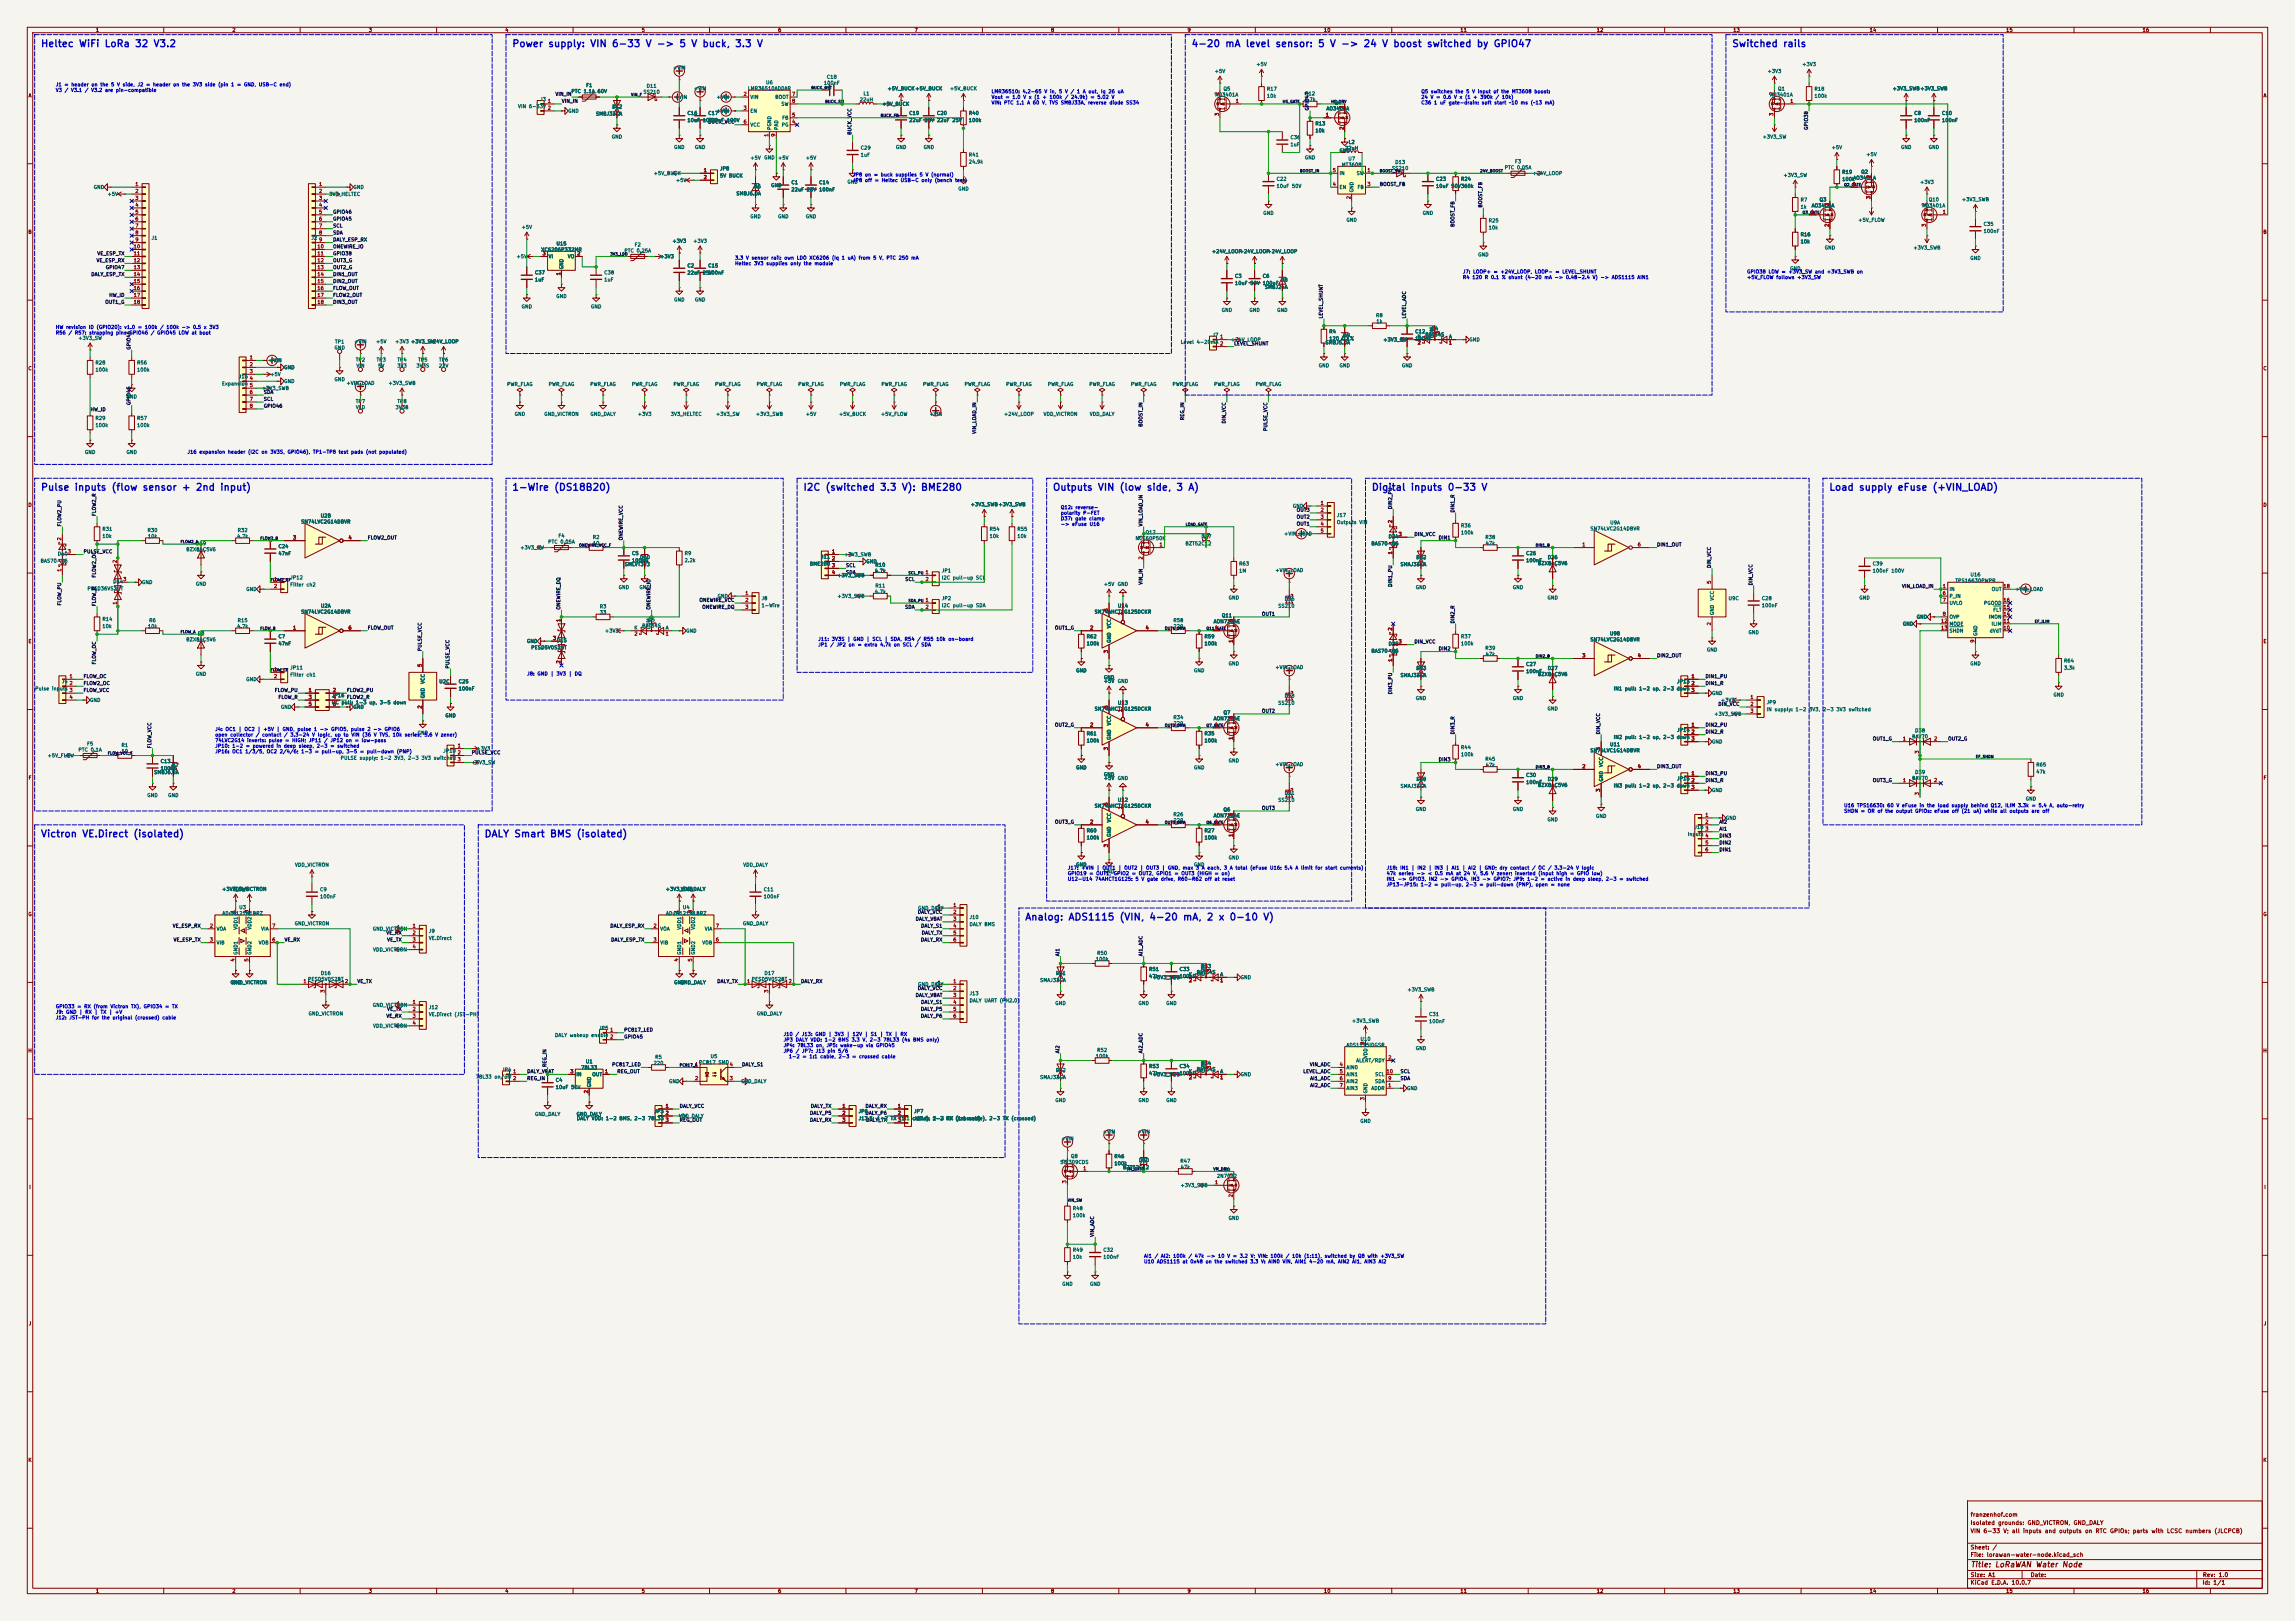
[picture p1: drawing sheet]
<svg xmlns="http://www.w3.org/2000/svg" width="841mm" height="594mm" viewBox="0 0 841 594" stroke-linecap="round" stroke-linejoin="round" font-family="sans-serif">
<defs><g id="words">
<g font-size="2.5" fill="#0000c2">
<text x="14.8" y="17.9">Heltec WiFi LoRa 32 V3.2</text>
<text x="187.5" y="17.9">Power supply: VIN 6-33 V -&gt; 5 V buck, 3.3 V</text>
<text x="436.4" y="17.9">4-20 mA level sensor: 5 V -&gt; 24 V boost switched by GPIO47</text>
<text x="634.5" y="17.9">Switched rails</text>
<text x="14.8" y="180.4">Pulse inputs (flow sensor + 2nd input)</text>
<text x="187.5" y="180.4">1-Wire (DS18B20)</text>
<text x="294.2" y="180.4">I2C (switched 3.3 V): BME280</text>
<text x="385.6" y="180.4">Outputs VIN (low side, 3 A)</text>
<text x="502.5" y="180.4">Digital inputs 0-33 V</text>
<text x="670.1" y="180.4">Load supply eFuse (+VIN_LOAD)</text>
<text x="14.8" y="307.4">Victron VE.Direct (isolated)</text>
<text x="177.3" y="307.4">DALY Smart BMS (isolated)</text>
<text x="375.5" y="337.9">Analog: ADS1115 (VIN, 4-20 mA, 2 x 0-10 V)</text>
</g>
<text font-size="2" fill="#840000" x="722" y="574.8">Title: LoRaWAN Water Node</text>
<g font-size="1.5" fill="#840000">
<text x="721.9" y="556.1">franzenhof.com</text>
<text x="721.9" y="562.1">VIN 6-33 V; all inputs and outputs on RTC GPIOs; parts with LCSC numbers (JLCPCB)</text>
<text x="721.9" y="559.1">Isolated grounds: GND_VICTRON, GND_DALY</text>
<text x="721.9" y="568.1">Sheet: /</text>
<text x="721.9" y="570.8">File: lorawan-water-node.kicad_sch</text>
<text x="721.9" y="581">KiCad E.D.A. 10.0.7</text>
<text x="721.9" y="578.2">Size: A1</text>
<text x="743.9" y="578.2">Date:</text>
<text x="806.9" y="581">Id: 1/1</text>
<text x="807" y="578.2">Rev: 1.0</text>
</g>
<g font-size="1.3" fill="#840000">
<text x="35" y="12">1</text>
<text x="85" y="12">2</text>
<text x="135" y="12">3</text>
<text x="185" y="12">4</text>
<text x="235" y="12">5</text>
<text x="285" y="12">6</text>
<text x="335" y="12">7</text>
<text x="385" y="12">8</text>
<text x="435" y="12">9</text>
<text x="485" y="12">10</text>
<text x="535" y="12">11</text>
<text x="585" y="12">12</text>
<text x="635" y="12">13</text>
<text x="685" y="12">14</text>
<text x="735" y="12">15</text>
<text x="785" y="12">16</text>
<text x="10.3" y="36">A</text>
<text x="829.3" y="36">A</text>
<text x="10.2" y="86">B</text>
<text x="829.2" y="86">B</text>
<text x="10.2" y="136">C</text>
<text x="829.2" y="136">C</text>
<text x="10.2" y="186">D</text>
<text x="829.2" y="186">D</text>
<text x="10.3" y="236">E</text>
<text x="829.3" y="236">E</text>
<text x="10.3" y="286">F</text>
<text x="829.3" y="286">F</text>
<text x="10.2" y="336">G</text>
<text x="829.2" y="336">G</text>
<text x="10.2" y="386">H</text>
<text x="829.2" y="386">H</text>
<text x="10.6" y="436">I</text>
<text x="829.6" y="436">I</text>
<text x="10.4" y="486">J</text>
<text x="829.4" y="486">J</text>
<text x="10.2" y="536">K</text>
<text x="829.2" y="536">K</text>
<text x="35" y="584">1</text>
<text x="85" y="584">2</text>
<text x="135" y="584">3</text>
<text x="185" y="584">4</text>
<text x="235" y="584">5</text>
<text x="285" y="584">6</text>
<text x="335" y="584">7</text>
<text x="385" y="584">8</text>
<text x="435" y="584">9</text>
<text x="485" y="584">10</text>
<text x="535" y="584">11</text>
<text x="585" y="584">12</text>
<text x="635" y="584">13</text>
<text x="685" y="584">14</text>
<text x="735" y="584">15</text>
<text x="785" y="584">16</text>
</g>
<g font-size="1.3" fill="#006464">
<text x="246.5" y="25.8">+VIN</text>
<text x="302.8" y="29.2">C18</text>
<text x="445" y="27">+5V</text>
<text x="460.2" y="24.5">+5V</text>
<text x="647.6" y="27">+3V3</text>
<text x="660.3" y="24.5">+3V3</text>
<text x="209.2" y="34.4">PTC 1.1A 60V</text>
<text x="214.6" y="32.2">F1</text>
<text x="235.6" y="34.7">SS210</text>
<text x="236.8" y="32.5">D11</text>
<text x="254.1" y="33.4">+VIN</text>
<text x="273.9" y="33.4">LMR36510ADDAR</text>
<text x="280.5" y="31.2">U6</text>
<text x="301.7" y="31.4">100nF</text>
<text x="316.3" y="35.3">L1</text>
<text x="325.1" y="33.4">+5V_BUCK+5V_BUCK</text>
<text x="347.9" y="33.4">+5V_BUCK</text>
<text x="445.3" y="35.7">AO3401A</text>
<text x="448.2" y="33.5">Q5</text>
<text x="464.1" y="33.5">R17</text>
<text x="478.1" y="35.2">R12</text>
<text x="648.5" y="35.7">AO3401A</text>
<text x="651.4" y="33.5">Q1</text>
<text x="664.7" y="33.5">R18</text>
<text x="693.4" y="33.4">+3V3_SWB+3V3_SWB</text>
<text x="189.7" y="39.9">VIN 6-33V</text>
<text x="197.8" y="37.3">J3</text>
<text x="208.1" y="41.6">GND</text>
<text x="224.2" y="40.1">D12</text>
<text x="247.1" y="36.5">+VIN</text>
<text x="262.4" y="36.5">+VIN</text>
<text x="262.4" y="41.6">+VIN</text>
<text x="274.8" y="36.5">VIN</text>
<text x="274.8" y="41.6">EN</text>
<text x="283.9" y="36.5">BOOT</text>
<text x="286.2" y="39.1">SW</text>
<text x="314.9" y="37.5">22uH</text>
<text x="323.1" y="39.1">+5V_BUCK</text>
<text x="464.1" y="36.1">10k</text>
<text x="477.9" y="37.4">4.7k</text>
<text x="485.9" y="40.7">AO3400A</text>
<text x="488.8" y="38.5">Q4</text>
<text x="664.7" y="36.1">100k</text>
<text x="218.2" y="42.7">SMBJ33CA</text>
<text x="251.7" y="42.4">C16</text>
<text x="251.7" y="45">10uF</text>
<text x="257.4" y="45">100V</text>
<text x="259.4" y="42.4">C17</text>
<text x="259.4" y="45">220nF 100V</text>
<text x="274.8" y="46.7">VCC</text>
<text x="282.9" y="47.8" transform="rotate(-90 282.9 47.8)">PGND</text>
<text x="285.4" y="47.8" transform="rotate(-90 285.4 47.8)">PAD</text>
<text x="286.3" y="46.7">PG</text>
<text x="286.5" y="44.1">FB</text>
<text x="333" y="42.4">C19</text>
<text x="333" y="45">22uF 25V 22uF 25V</text>
<text x="343.2" y="42.4">C20</text>
<text x="354.9" y="42.4">R40</text>
<text x="354.9" y="45">100k</text>
<text x="481.9" y="46.2">R13</text>
<text x="701.3" y="42.4">C8</text>
<text x="701.3" y="45">100nF</text>
<text x="711.5" y="42.4">C10</text>
<text x="711.5" y="45">100nF</text>
<text x="224" y="51.1">GND</text>
<text x="472.7" y="51.3">C36</text>
<text x="472.7" y="53.9">1uF</text>
<text x="481.9" y="48.8">10k</text>
<text x="494.1" y="53">L2</text>
<text x="645.8" y="51.1">+3V3_SW</text>
<text x="246.9" y="54.9">GND</text>
<text x="254.5" y="54.9">GND</text>
<text x="274.8" y="58.8">+5V</text>
<text x="279.9" y="58.7">GND</text>
<text x="285" y="58.8">+5V</text>
<text x="295.1" y="58.8">+5V</text>
<text x="315.2" y="55.1">C29</text>
<text x="315.2" y="57.7">1uF</text>
<text x="328.1" y="54.9">GND</text>
<text x="338.3" y="54.9">GND</text>
<text x="354.9" y="57.7">R41</text>
<text x="478" y="58.7">GND</text>
<text x="490.7" y="56.2">GND</text>
<text x="492.7" y="55.2">22uH</text>
<text x="493.9" y="59.1">U7</text>
<text x="671" y="55">+5V</text>
<text x="683.7" y="57.5">+5V</text>
<text x="696.4" y="54.9">GND</text>
<text x="706.6" y="54.9">GND</text>
<text x="239.4" y="64.5">+5V_BUCK</text>
<text x="263.7" y="62.7">JP8</text>
<text x="263.7" y="65.3">5V BUCK</text>
<text x="354.9" y="60.3">24.9k</text>
<text x="490.7" y="64.5">IN</text>
<text x="491.5" y="61.3">MT3608</text>
<text x="497" y="64.5">SW</text>
<text x="509.9" y="62.6">SS210</text>
<text x="511.1" y="60.4">D13</text>
<text x="551.2" y="62.3">PTC 0.05A</text>
<text x="555" y="60.1">F3</text>
<text x="561.4" y="64.5">+24V_LOOP</text>
<text x="653.4" y="65.1">+3V3_SW</text>
<text x="674.9" y="64">R19</text>
<text x="681.9" y="63.9">Q2</text>
<text x="34.2" y="69.5">GND</text>
<text x="129.3" y="69.5">GND</text>
<text x="247.5" y="67">+5V</text>
<text x="269.7" y="71.9">SMBJ6.0A</text>
<text x="276.2" y="69.3">D6</text>
<text x="282.4" y="68.9">GND</text>
<text x="289.8" y="67.8">C1</text>
<text x="289.8" y="70.4">22uF 25V 100nF</text>
<text x="300" y="67.8">C14</text>
<text x="310.4" y="67.6">GND</text>
<text x="351" y="70.1">GND</text>
<text x="467.6" y="66.5">C22</text>
<text x="467.6" y="69.1">10uF 50V</text>
<text x="490.7" y="69.5">EN</text>
<text x="496.3" y="70.6" transform="rotate(-90 496.3 70.6)">GND</text>
<text x="497.3" y="69.5">FB</text>
<text x="526.1" y="66.5">C23</text>
<text x="526.1" y="69.1">10uF 50V360k</text>
<text x="535.2" y="66.5">R24</text>
<text x="674.9" y="66.6">100k</text>
<text x="679" y="66.1">AO3401A</text>
<text x="703.5" y="67.7">+3V3</text>
<text x="39.3" y="72.1">+5V</text>
<text x="120.5" y="72.1">3V3_HELTEC</text>
<text x="659.7" y="74.2">R7</text>
<text x="659.7" y="76.8">1k</text>
<text x="663.7" y="76.3">AO3400A</text>
<text x="666.6" y="74.1">Q3</text>
<text x="704.4" y="76.3">AO3401A</text>
<text x="706.7" y="74.1">Q10</text>
<text x="718.8" y="74">+3V3_SWB</text>
<text x="274.8" y="80.3">GND</text>
<text x="285" y="80.3">GND</text>
<text x="295.1" y="80.3">GND</text>
<text x="462.8" y="79">GND</text>
<text x="493.2" y="81.6">GND</text>
<text x="521.2" y="79">GND</text>
<text x="545.4" y="81.8">R25</text>
<text x="680.8" y="81.6">+5V_FLOW</text>
<text x="726.7" y="83.1">C35</text>
<text x="55.4" y="88.1">J1</text>
<text x="114" y="88.1">J2</text>
<text x="191" y="84.2">+5V</text>
<text x="246.3" y="89.3">+3V3</text>
<text x="253.9" y="89.3">+3V3</text>
<text x="545.4" y="84.4">10k</text>
<text x="659.7" y="86.9">R16</text>
<text x="659.7" y="89.5">10k</text>
<text x="726.7" y="85.7">100nF</text>
<text x="189.1" y="94.9">+5V</text>
<text x="198.1" y="92.4">XC6206P332MR</text>
<text x="200.9" y="94.9">VI</text>
<text x="203.7" y="90.2">U15</text>
<text x="207.9" y="94.9">VO</text>
<text x="228.7" y="92.8">PTC 0.25A</text>
<text x="232.4" y="90.6">F2</text>
<text x="241.8" y="94.9">+3V3</text>
<text x="443.9" y="93.1">+24V_LOOP</text>
<text x="454.1" y="93.1">+24V_LOOP</text>
<text x="464.3" y="93.1">+24V_LOOP</text>
<text x="541.5" y="94.3">GND</text>
<text x="668.5" y="91.7">GND</text>
<text x="701" y="91.7">+3V3_SWB</text>
<text x="721.8" y="95.5">GND</text>
<text x="195.9" y="100.8">C37</text>
<text x="206.7" y="98.8" transform="rotate(-90 206.7 98.8)">GND</text>
<text x="221.3" y="100.8">C38</text>
<text x="251.7" y="98.3">C2</text>
<text x="251.7" y="100.9">22uF</text>
<text x="257.4" y="100.9">25V</text>
<text x="259.4" y="98.3">C15</text>
<text x="259.4" y="100.9">100nF</text>
<text x="655.8" y="99.3">GND</text>
<text x="195.9" y="103.4">1uF</text>
<text x="221.3" y="103.4">1uF</text>
<text x="452.4" y="102.1">C3</text>
<text x="452.4" y="104.7">10uF 50V 100nF</text>
<text x="462.6" y="102.1">C6</text>
<text x="463.3" y="106.2">SMBJ24A</text>
<text x="469.3" y="103.6">D8</text>
<text x="191" y="113.3">GND</text>
<text x="203.7" y="109.5">GND</text>
<text x="216.4" y="113.3">GND</text>
<text x="246.9" y="110.8">GND</text>
<text x="254.5" y="110.8">GND</text>
<text x="447.5" y="114.6">GND</text>
<text x="457.7" y="114.6">GND</text>
<text x="467.8" y="114.6">GND</text>
<text x="504.1" y="116.5">R8</text>
<text x="504.2" y="118.7">1k</text>
<text x="28.5" y="124.8">+3V3_SW</text>
<text x="444.2" y="123.7">J7</text>
<text x="450.9" y="125.4">+24V_LOOP</text>
<text x="486.9" y="122.4">R4</text>
<text x="486.9" y="125">120 0.1%</text>
<text x="492.1" y="123.9">D9</text>
<text x="506.7" y="125.4">+3V3_SW</text>
<text x="518.4" y="122.4">C12</text>
<text x="518.4" y="125">100nF</text>
<text x="519.3" y="124.3">K</text>
<text x="522.2" y="123.6">BAT54S</text>
<text x="524.4" y="121.4">D4</text>
<text x="525.6" y="124.1" transform="rotate(-90 525.6 124.1)">COM</text>
<text x="530.8" y="124.3">A</text>
<text x="538.3" y="125.4">GND</text>
<text x="122.4" y="128.4">GND</text>
<text x="122.6" y="126.2">TP1</text>
<text x="129.7" y="126.1">+VIN</text>
<text x="137.6" y="126.1">+5V</text>
<text x="144.7" y="126.1">+3V3 +3V3_SW</text>
<text x="150.5" y="126.1">+3V3_SW</text>
<text x="156.9" y="126.1">+24V_LOOP</text>
<text x="432.5" y="126.3">Level 4-20mA</text>
<text x="485.6" y="126.5">SMBJ5.0A</text>
<text x="34.8" y="133.9">R28</text>
<text x="34.8" y="136.5">100k</text>
<text x="50.1" y="133.9">R56</text>
<text x="50.1" y="136.5">100k</text>
<text x="98.5" y="133">+VIN</text>
<text x="103.9" y="135.6">GND</text>
<text x="130.2" y="132.8">TP2</text>
<text x="130.4" y="135">VIN</text>
<text x="137.8" y="132.8">TP3</text>
<text x="138.4" y="135">5V</text>
<text x="145.4" y="135">3V3</text>
<text x="145.5" y="132.8">TP4</text>
<text x="152.5" y="135">3V3S</text>
<text x="153.1" y="132.8">TP5</text>
<text x="160.7" y="135">22V</text>
<text x="160.7" y="132.8">TP6</text>
<text x="483.1" y="134.9">GND</text>
<text x="490.7" y="134.9">GND</text>
<text x="513.6" y="134.9">GND</text>
<text x="81.2" y="141.5">Expansion</text>
<text x="87.3" y="138.9">J16</text>
<text x="95.8" y="143.2">+3V3_SWB</text>
<text x="98.9" y="138.1">+5V</text>
<text x="103.9" y="140.7">GND</text>
<text x="122.4" y="140">GND</text>
<text x="126.8" y="141.3">+VIN_LOAD</text>
<text x="142.2" y="141.3">+3V3_SWB</text>
<text x="185.7" y="141.7">PWR_FLAG</text>
<text x="200.9" y="141.7">PWR_FLAG</text>
<text x="216.1" y="141.7">PWR_FLAG</text>
<text x="231.4" y="141.7">PWR_FLAG</text>
<text x="246.6" y="141.7">PWR_FLAG</text>
<text x="261.9" y="141.7">PWR_FLAG</text>
<text x="277.1" y="141.7">PWR_FLAG</text>
<text x="292.3" y="141.7">PWR_FLAG</text>
<text x="307.6" y="141.7">PWR_FLAG</text>
<text x="322.8" y="141.7">PWR_FLAG</text>
<text x="338.1" y="141.7">PWR_FLAG</text>
<text x="353.3" y="141.7">PWR_FLAG</text>
<text x="368.5" y="141.7">PWR_FLAG</text>
<text x="383.8" y="141.7">PWR_FLAG</text>
<text x="399" y="141.7">PWR_FLAG</text>
<text x="414.3" y="141.7">PWR_FLAG</text>
<text x="429.5" y="141.7">PWR_FLAG</text>
<text x="444.7" y="141.7">PWR_FLAG</text>
<text x="460" y="141.7">PWR_FLAG</text>
<text x="46.2" y="146.3">GND</text>
<text x="130.2" y="148">TP7</text>
<text x="145.5" y="148">TP8</text>
<text x="34.8" y="154.2">R29</text>
<text x="50.1" y="154.2">R57</text>
<text x="130.3" y="150.2">VLD</text>
<text x="144.8" y="150.2">3V3B</text>
<text x="188.4" y="152.7">GND</text>
<text x="199.3" y="152.7">GND_VICTRON</text>
<text x="216.2" y="152.7">GND_DALY</text>
<text x="233.6" y="152.7">+3V3</text>
<text x="245.6" y="152.7">3V3_HELTEC</text>
<text x="262.2" y="152.7">+3V3_SW</text>
<text x="276.8" y="152.7">+3V3_SWB</text>
<text x="295.1" y="152.7">+5V</text>
<text x="307.3" y="152.7">+5V_BUCK</text>
<text x="322.7" y="152.7">+5V_FLOW</text>
<text x="340.5" y="152.7">+VIN</text>
<text x="367.7" y="152.7">+24V_LOOP</text>
<text x="382.3" y="152.7">VDD_VICTRON</text>
<text x="399.2" y="152.7">VDD_DALY</text>
<text x="34.8" y="156.8">100k</text>
<text x="50.1" y="156.8">100k</text>
<text x="31" y="166.7">GND</text>
<text x="46.2" y="166.7">GND</text>
<text x="355.6" y="185.8">+3V3_SWB+3V3_SWB</text>
<text x="117.3" y="189.9">U2B</text>
<text x="473.6" y="186.4">GND</text>
<text x="489.7" y="189.7">J17</text>
<text x="37.4" y="194.8">R31</text>
<text x="37.4" y="197.4">10k</text>
<text x="53.9" y="195.3">R30</text>
<text x="54" y="197.5">10k</text>
<text x="86.7" y="197.5">4.7k</text>
<text x="86.9" y="195.3">R32</text>
<text x="110.2" y="192.1">SN74LVC2G14DBVR</text>
<text x="204.5" y="197.3">F4</text>
<text x="217.1" y="197.8">R2</text>
<text x="362.5" y="194.8">R54</text>
<text x="362.5" y="197.4">10k</text>
<text x="372.6" y="194.8">R55</text>
<text x="372.6" y="197.4">10k</text>
<text x="419.6" y="196">Q12</text>
<text x="440.1" y="197.5">D37</text>
<text x="470.4" y="196.5">+VIN_LOAD</text>
<text x="489.7" y="192.3">Outputs VIN</text>
<text x="508.7" y="197.5">D24</text>
<text x="535.2" y="193.5">R36</text>
<text x="535.2" y="196.1">100k</text>
<text x="544.1" y="197.8">R38</text>
<text x="582.6" y="194.7">SN74LVC2G14DBVR</text>
<text x="589.9" y="192.5">U9A</text>
<text x="21" y="203.9">D40</text>
<text x="68.1" y="202.3">BZX84C5V6</text>
<text x="71.7" y="200.1">D19</text>
<text x="101.9" y="201.2">C24</text>
<text x="101.9" y="203.8">47nF</text>
<text x="190.5" y="201.6">+3V3_SW</text>
<text x="200.7" y="199.5">PTC 0.05A</text>
<text x="217.1" y="200">10</text>
<text x="231.4" y="203.7">C5</text>
<text x="250.7" y="203.7">R9</text>
<text x="415.9" y="198.2">NCE60P50K</text>
<text x="434.2" y="200.1">BZT52C12</text>
<text x="502.4" y="200.1">BAS70-06</text>
<text x="544.2" y="200">47k</text>
<text x="559.1" y="203.7">C26</text>
<text x="14.7" y="206.5">BAS70-06</text>
<text x="228.8" y="207.8">SMLVT3V3</text>
<text x="231.4" y="206.3">100nF</text>
<text x="234.4" y="205.2">D10</text>
<text x="250.7" y="206.3">2.2k</text>
<text x="296.6" y="207.6">BME280</text>
<text x="300.7" y="205">J11</text>
<text x="309.2" y="204.2">+3V3_SWB</text>
<text x="317.3" y="206.7">GND</text>
<text x="320.6" y="208">R10</text>
<text x="453.9" y="207.5">R63</text>
<text x="467.2" y="209.9">+VIN_LOAD</text>
<text x="513" y="207.8">SMAJ33CA</text>
<text x="518.8" y="205.2">D22</text>
<text x="559.1" y="206.3">100nF</text>
<text x="563.4" y="207.4">BZX84C5V6</text>
<text x="567" y="205.2">D26</text>
<text x="686.1" y="207.5">C39</text>
<text x="41.3" y="214">D14</text>
<text x="51.9" y="214.3">GND</text>
<text x="71.6" y="214.9">GND</text>
<text x="106.2" y="212.6">JP12</text>
<text x="106.2" y="215.2">Filter ch2</text>
<text x="306.7" y="211.8">+3V3_SWB</text>
<text x="320.4" y="210.2">4.7k</text>
<text x="320.6" y="215.6">R11</text>
<text x="345" y="210.1">JP1</text>
<text x="345" y="212.7">I2C pull-up SCL</text>
<text x="404.3" y="215">+5V</text>
<text x="409.4" y="215">GND</text>
<text x="453.9" y="210.1">1M</text>
<text x="686.1" y="210.1">100nF 100V</text>
<text x="716.4" y="213.7">TPS16630PWPR</text>
<text x="721.9" y="211.5">U16</text>
<text x="31.9" y="216.6">PESD36VS2UT</text>
<text x="90.1" y="216.9">GND</text>
<text x="226.5" y="216.2">GND</text>
<text x="234.2" y="216.2">GND</text>
<text x="262.8" y="219.4">GND</text>
<text x="278.9" y="220.2">J8</text>
<text x="306.7" y="219.4">+3V3_SWB</text>
<text x="320.4" y="217.8">4.7k</text>
<text x="345" y="220.2">JP2</text>
<text x="450.1" y="220">GND</text>
<text x="470.6" y="220.4">D36</text>
<text x="518.6" y="216.2">GND</text>
<text x="554.2" y="216.2">GND</text>
<text x="566.9" y="220">GND</text>
<text x="628.3" y="220.3" transform="rotate(-90 628.3 220.3)">VCC</text>
<text x="633.2" y="220.2">U9C</text>
<text x="645.4" y="220.2">C28</text>
<text x="681.2" y="220">GND</text>
<text x="714.2" y="216.9">IN</text>
<text x="714.2" y="219.4">P_IN</text>
<text x="714.2" y="221.9">UVLO</text>
<text x="726.9" y="221.9">PGOOD</text>
<text x="729.7" y="216.9">OUT</text>
<text x="738.3" y="216.9">+VIN_LOAD</text>
<text x="37.4" y="227.8">R14</text>
<text x="110.2" y="225.2">SN74LVC2G14DBVR</text>
<text x="117.4" y="223">U2A</text>
<text x="219.6" y="223.2">R3</text>
<text x="219.6" y="225.4">33</text>
<text x="278.9" y="222.8">1-Wire</text>
<text x="345" y="222.8">I2C pull-up SDA</text>
<text x="401" y="225.2">SN74AHCT1G125DCKR</text>
<text x="409.5" y="223">U14</text>
<text x="447.6" y="226.5">Q11</text>
<text x="468.2" y="223">SS210</text>
<text x="628.3" y="225.6" transform="rotate(-90 628.3 225.6)">GND</text>
<text x="645.4" y="222.8">100nF</text>
<text x="702.2" y="227">GND</text>
<text x="714.2" y="227">OVP</text>
<text x="728.6" y="227">IMON</text>
<text x="730.2" y="224.5">FLT</text>
<text x="37.4" y="230.4">10k</text>
<text x="54" y="230.5">10k</text>
<text x="54.5" y="228.3">R6</text>
<text x="72.3" y="233.1">D3</text>
<text x="86.7" y="230.5">4.7k</text>
<text x="86.9" y="228.3">R15</text>
<text x="221.5" y="232.1">+3V3</text>
<text x="232.3" y="231">K</text>
<text x="235.2" y="230.2">BAT54S</text>
<text x="237.4" y="228">D5</text>
<text x="238.6" y="230.8" transform="rotate(-90 238.6 230.8)">COM</text>
<text x="243.8" y="231">A</text>
<text x="251.3" y="232.1">GND</text>
<text x="407.4" y="230.4" transform="rotate(-90 407.4 230.4)">VCC</text>
<text x="429.8" y="228.3">R58</text>
<text x="429.9" y="230.5">220</text>
<text x="444.6" y="228.7">AON7264E</text>
<text x="589.8" y="233.1">U9B</text>
<text x="640.6" y="232.7">GND</text>
<text x="697.1" y="229.6">GND</text>
<text x="714.2" y="229.6">MODE</text>
<text x="714.2" y="232.1">SHDN</text>
<text x="724.9" y="233.2" transform="rotate(-90 724.9 233.2)">GND</text>
<text x="729" y="232.1">dVdT</text>
<text x="729.6" y="229.6">ILIM</text>
<text x="68.1" y="235.3">BZX84C5V6</text>
<text x="101.9" y="234.2">C7</text>
<text x="101.9" y="236.8">47nF</text>
<text x="192.9" y="235.9">GND</text>
<text x="194.5" y="238.2">PESD5V0S2BT</text>
<text x="203.9" y="235.6">D15</text>
<text x="398" y="234.2">R62</text>
<text x="398" y="236.8">100k</text>
<text x="407.4" y="235.7" transform="rotate(-90 407.4 235.7)">GND</text>
<text x="441.2" y="234.2">R59</text>
<text x="441.2" y="236.8">100k</text>
<text x="502.4" y="239.5">BAS70-06</text>
<text x="508.7" y="236.9">D25</text>
<text x="535.2" y="234.2">R37</text>
<text x="535.2" y="236.8">100k</text>
<text x="544.1" y="238.4">R39</text>
<text x="582.6" y="235.3">SN74LVC2G14DBVR</text>
<text x="625.3" y="239">GND</text>
<text x="106.2" y="245.6">JP11</text>
<text x="450.1" y="244.1">GND</text>
<text x="467.2" y="245.5">+VIN_LOAD</text>
<text x="518.8" y="245.8">D23</text>
<text x="544.2" y="240.6">47k</text>
<text x="559.1" y="244.3">C27</text>
<text x="567" y="245.8">D27</text>
<text x="721.8" y="244.1">GND</text>
<text x="756.2" y="243.1">R64</text>
<text x="756.2" y="245.7">3.3k</text>
<text x="22.5" y="250.7">J4</text>
<text x="71.6" y="247.9">GND</text>
<text x="90.1" y="249.9">GND</text>
<text x="106.2" y="248.2">Filter ch1</text>
<text x="155.9" y="250.7" transform="rotate(-90 155.9 250.7)">VCC</text>
<text x="160.8" y="250.7">U2C</text>
<text x="167.9" y="250.7">C25</text>
<text x="394.2" y="246.7">GND</text>
<text x="404.3" y="249.2">GND</text>
<text x="404.3" y="250.6">+5V</text>
<text x="409.4" y="250.6">GND</text>
<text x="437.4" y="246.7">GND</text>
<text x="513" y="248.4">SMAJ33CA</text>
<text x="559.1" y="246.9">100nF</text>
<text x="563.4" y="248">BZX84C5V6</text>
<text x="614.4" y="250.7">JP13</text>
<text x="12.7" y="253.3">Pulse inputs</text>
<text x="32.8" y="257.5">GND</text>
<text x="121.4" y="255.8">JP16</text>
<text x="155.9" y="256.1" transform="rotate(-90 155.9 256.1)">GND</text>
<text x="167.9" y="253.3">100nF</text>
<text x="470.6" y="256">D18</text>
<text x="518.6" y="256.8">GND</text>
<text x="554.2" y="256.8">GND</text>
<text x="591.2" y="253.3">IN1 pull: 1-2 up, 2-3 down</text>
<text x="627.2" y="255">GND</text>
<text x="630.5" y="257.5">+3V3</text>
<text x="752.3" y="255.6">GND</text>
<text x="102.8" y="260">GND</text>
<text x="121.4" y="258.4">OC pull: 1-3 up, 3-5 down</text>
<text x="129.3" y="260">GND</text>
<text x="163" y="263.2">GND</text>
<text x="401" y="260.7">SN74AHCT1G125DCKR</text>
<text x="409.5" y="258.5">U13</text>
<text x="429.8" y="263.8">R34</text>
<text x="448.2" y="262.1">Q7</text>
<text x="468.2" y="258.6">SS210</text>
<text x="566.9" y="260.6">GND</text>
<text x="628" y="262.6">+3V3_SWB</text>
<text x="647.2" y="258.3">JP9</text>
<text x="647.2" y="260.9">IN supply: 1-2 3V3, 2-3 3V3 switched</text>
<text x="152.9" y="269.5">GND</text>
<text x="398" y="269.7">R61</text>
<text x="407.4" y="266" transform="rotate(-90 407.4 266)">VCC</text>
<text x="429.9" y="266">220</text>
<text x="441.2" y="269.7">R35</text>
<text x="444.6" y="264.3">AON7264E</text>
<text x="614.4" y="268.5">JP14</text>
<text x="701.6" y="268.7">D38</text>
<text x="28.6" y="275.7">PTC 0.1A</text>
<text x="31.7" y="273.5">F5</text>
<text x="44.4" y="274">R1</text>
<text x="174.5" y="275.3">+3V3</text>
<text x="398" y="272.3">100k</text>
<text x="407.4" y="271.3" transform="rotate(-90 407.4 271.3)">GND</text>
<text x="441.2" y="272.3">100k</text>
<text x="535.2" y="274.8">R44</text>
<text x="582.6" y="276">SN74LVC1G14DBVR</text>
<text x="589.8" y="273.8">U11</text>
<text x="591.2" y="271.1">IN2 pull: 1-2 up, 2-3 down</text>
<text x="627.2" y="272.7">GND</text>
<text x="700.5" y="270.9">BAV70</text>
<text x="17.3" y="277.8">+5V_FLOW</text>
<text x="44.4" y="276.2">10</text>
<text x="58.7" y="279.9">C13</text>
<text x="62.9" y="281.4">D7</text>
<text x="124.7" y="278.7">PULSE supply: 1-2 3V3, 2-3 3V3 switched</text>
<text x="162.3" y="276.1">JP10</text>
<text x="172.6" y="280.4">+3V3_SW</text>
<text x="450.1" y="279.7">GND</text>
<text x="467.2" y="281">+VIN_LOAD</text>
<text x="535.2" y="277.4">100k</text>
<text x="544.1" y="279.1">R45</text>
<text x="544.2" y="281.3">47k</text>
<text x="587.7" y="281.2" transform="rotate(-90 587.7 281.2)">VCC</text>
<text x="746" y="281.2">R65</text>
<text x="56.3" y="284">SMBJ6.0A</text>
<text x="58.7" y="282.5">100nF</text>
<text x="394.2" y="282.2">GND</text>
<text x="404.3" y="286.1">+5V</text>
<text x="404.3" y="284.8">GND</text>
<text x="409.4" y="286.1">GND</text>
<text x="437.4" y="282.2">GND</text>
<text x="518.8" y="286.4">D28</text>
<text x="559.1" y="285">C30</text>
<text x="559.1" y="287.6">100nF</text>
<text x="567" y="286.5">D29</text>
<text x="587.7" y="286.5" transform="rotate(-90 587.7 286.5)">GND</text>
<text x="614.4" y="286.3">JP15</text>
<text x="700.5" y="286.1">BAV70</text>
<text x="701.6" y="283.9">D39</text>
<text x="746" y="283.8">47k</text>
<text x="53.8" y="292.4">GND</text>
<text x="61.4" y="292.4">GND</text>
<text x="470.6" y="291.5">D21</text>
<text x="513" y="289">SMAJ33CA</text>
<text x="563.4" y="288.7">BZX84C5V6</text>
<text x="591.2" y="288.9">IN3 pull: 1-2 up, 2-3 down</text>
<text x="627.2" y="290.5">GND</text>
<text x="742.2" y="293.7">GND</text>
<text x="401" y="296.3">SN74AHCT1G125DCKR</text>
<text x="409.5" y="294.1">U12</text>
<text x="429.8" y="299.4">R26</text>
<text x="444.6" y="299.8">AON7264E</text>
<text x="448.2" y="297.6">Q6</text>
<text x="468.2" y="294.1">SS210</text>
<text x="518.6" y="297.5">GND</text>
<text x="554.2" y="297.5">GND</text>
<text x="398" y="305.3">R60</text>
<text x="407.4" y="301.5" transform="rotate(-90 407.4 301.5)">VCC</text>
<text x="429.9" y="301.6">220</text>
<text x="441.2" y="305.3">R27</text>
<text x="566.9" y="301.3">GND</text>
<text x="584.7" y="300">GND</text>
<text x="620.7" y="304">J18</text>
<text x="632.3" y="300.7">GND</text>
<text x="398" y="307.9">100k</text>
<text x="407.4" y="306.9" transform="rotate(-90 407.4 306.9)">GND</text>
<text x="441.2" y="307.9">100k</text>
<text x="618.3" y="306.6">Inputs</text>
<text x="107.9" y="317.9">VDD_VICTRON</text>
<text x="272.2" y="317.9">VDD_DALY</text>
<text x="394.2" y="317.8">GND</text>
<text x="437.4" y="317.8">GND</text>
<text x="450.1" y="315.2">GND</text>
<text x="404.3" y="320.3">GND</text>
<text x="81.2" y="326.8">+3V3_SWB</text>
<text x="85.1" y="326.8">VDD_VICTRON</text>
<text x="117.1" y="326.9">C9</text>
<text x="117.1" y="329.5">100nF</text>
<text x="243.8" y="326.8">+3V3_SWB</text>
<text x="249.3" y="326.8">VDD_DALY</text>
<text x="279.7" y="326.9">C11</text>
<text x="279.7" y="329.5">100nF</text>
<text x="81.3" y="335.6">ADuM121N1BRZ</text>
<text x="87.5" y="333.4">U3</text>
<text x="243.9" y="335.6">ADuM121N1BRZ</text>
<text x="250.1" y="333.4">U4</text>
<text x="336.3" y="333.7">GND_DALY</text>
<text x="79.2" y="341.3">VOA</text>
<text x="87.3" y="340.9" transform="rotate(-90 87.3 340.9)">VDD1</text>
<text x="92.4" y="340.9" transform="rotate(-90 92.4 340.9)">VDD2</text>
<text x="95.5" y="341.3">VIA</text>
<text x="107.8" y="339.4">GND_VICTRON</text>
<text x="136.4" y="341.3">GND_VICTRON</text>
<text x="241.8" y="341.3">VOA</text>
<text x="249.9" y="340.9" transform="rotate(-90 249.9 340.9)">VDD1</text>
<text x="255" y="340.9" transform="rotate(-90 255 340.9)">VDD2</text>
<text x="258.1" y="341.3">VIA</text>
<text x="272.1" y="339.4">GND_DALY</text>
<text x="355.1" y="337.1">J10</text>
<text x="355.1" y="339.7">DALY BMS</text>
<text x="79.2" y="346.4">VIB</text>
<text x="94.6" y="346.4">VOB</text>
<text x="157" y="342.1">J9</text>
<text x="157" y="344.7">VE.Direct</text>
<text x="241.8" y="346.4">VIB</text>
<text x="257.2" y="346.4">VOB</text>
<text x="87.3" y="350" transform="rotate(-90 87.3 350)">GND1</text>
<text x="92.4" y="350" transform="rotate(-90 92.4 350)">GND2</text>
<text x="136.6" y="348.9">VDD_VICTRON</text>
<text x="249.9" y="350" transform="rotate(-90 249.9 350)">GND1</text>
<text x="255" y="350" transform="rotate(-90 255 350)">GND2</text>
<text x="401.4" y="352.4">100k</text>
<text x="401.9" y="350.2">R50</text>
<text x="112.7" y="359.8">PESD5V0S2BT</text>
<text x="117.4" y="357.6">D16</text>
<text x="275.3" y="359.8">PESD5V0S2BT</text>
<text x="280" y="357.6">D17</text>
<text x="386.8" y="357.6">D31</text>
<text x="420.9" y="356.1">R51</text>
<text x="420.9" y="358.7">47k</text>
<text x="422.3" y="359.1">+3V3_SWB</text>
<text x="432.1" y="356.1">C33</text>
<text x="432.1" y="358.7">100nF</text>
<text x="435.5" y="358">K</text>
<text x="438.4" y="357.2">BAT54S</text>
<text x="440" y="355">D33</text>
<text x="441.8" y="357.8" transform="rotate(-90 441.8 357.8)">COM</text>
<text x="447" y="358">A</text>
<text x="454.5" y="359.1">GND</text>
<text x="84.3" y="361">GND</text>
<text x="85" y="361">GND_VICTRON</text>
<text x="246.9" y="361">GND</text>
<text x="249.2" y="361">GND_DALY</text>
<text x="336.3" y="361.6">GND_DALY</text>
<text x="355.1" y="365">J13</text>
<text x="381" y="360.2">SMAJ33CA</text>
<text x="515.6" y="363.6">+3V3_SWB</text>
<text x="136.4" y="369.3">GND_VICTRON</text>
<text x="157" y="370.1">J12</text>
<text x="355.1" y="367.6">DALY UART (PH2.0)</text>
<text x="386.6" y="368.6">GND</text>
<text x="417" y="368.6">GND</text>
<text x="427.2" y="368.6">GND</text>
<text x="112.9" y="372.4">GND_VICTRON</text>
<text x="136.6" y="376.9">VDD_VICTRON</text>
<text x="157" y="372.7">VE.Direct (JST-PH)</text>
<text x="219.4" y="377.7">JP5</text>
<text x="277.2" y="372.4">GND_DALY</text>
<text x="495.3" y="375">+3V3_SWB</text>
<text x="523.5" y="372.6">C31</text>
<text x="523.5" y="375.2">100nF</text>
<text x="203.2" y="380.3">DALY wakeup enable</text>
<text x="493.2" y="383.9">ADS1115IDGSR</text>
<text x="498.4" y="381.7">U10</text>
<text x="214.5" y="390">U1</text>
<text x="239.9" y="388.3">R5</text>
<text x="260.2" y="388.1">U5</text>
<text x="401.4" y="388">100k</text>
<text x="401.9" y="385.8">R52</text>
<text x="496.8" y="389.6">ALERT/RDY</text>
<text x="501.3" y="387.9" transform="rotate(-90 501.3 387.9)">VDD</text>
<text x="518.6" y="385.1">GND</text>
<text x="174.2" y="395.5">78L33 on/off</text>
<text x="183.8" y="392.9">JP4</text>
<text x="211" y="394.7">IN</text>
<text x="212.8" y="392.2">78L33</text>
<text x="216.9" y="394.7">OUT</text>
<text x="239.4" y="390.5">220</text>
<text x="256" y="390.3">PC817 SMD</text>
<text x="381" y="395.7">SMAJ33CA</text>
<text x="386.8" y="393.1">D32</text>
<text x="420.9" y="391.7">R53</text>
<text x="420.9" y="394.3">47k</text>
<text x="422.3" y="394.7">+3V3_SWB</text>
<text x="432.1" y="391.7">C34</text>
<text x="432.1" y="394.3">100nF</text>
<text x="435.5" y="393.6">K</text>
<text x="438.4" y="392.8">BAT54S</text>
<text x="440" y="390.6">D34</text>
<text x="441.8" y="393.3" transform="rotate(-90 441.8 393.3)">COM</text>
<text x="447" y="393.6">A</text>
<text x="454.5" y="394.7">GND</text>
<text x="493.2" y="392.1">AIN0</text>
<text x="493.2" y="394.7">AIN1</text>
<text x="503.8" y="394.7">SCL</text>
<text x="203.5" y="396.7">C4</text>
<text x="203.5" y="399.3">10uF 50V</text>
<text x="216.9" y="398.6" transform="rotate(-90 216.9 398.6)">GND</text>
<text x="245" y="397.2">GND</text>
<text x="271.4" y="397.2">GND_DALY</text>
<text x="493.2" y="397.2">AIN2</text>
<text x="493.2" y="399.7">AIN3</text>
<text x="501.3" y="400.8" transform="rotate(-90 501.3 400.8)">GND</text>
<text x="502.4" y="399.7">ADDR</text>
<text x="503.7" y="397.2">SDA</text>
<text x="515.4" y="399.7">GND</text>
<text x="386.6" y="404.1">GND</text>
<text x="417" y="404.1">GND</text>
<text x="427.2" y="404.1">GND</text>
<text x="195.9" y="409.2">GND_DALY</text>
<text x="211.1" y="409.2">GND_DALY</text>
<text x="211.2" y="410.8">DALY VDD: 1-2 BMS, 2-3 78L33</text>
<text x="239.7" y="408.2">JP3</text>
<text x="248.7" y="409.9">VDD_DALY</text>
<text x="314.5" y="408.2">JP6</text>
<text x="314.5" y="410.8">J13.5: 1-2 TX (1:1</text>
<text x="334.2" y="410.8">cable), 1-2</text>
<text x="334.8" y="408.2">JP7</text>
<text x="334.8" y="410.8">J13.6:</text>
<text x="341.7" y="410.8">2-3 RX</text>
<text x="346.7" y="410.8">RX (1:1 cable), 2-3 TX (crossed)</text>
<text x="350.2" y="410.8">(crossed)</text>
<text x="498.3" y="411.8">GND</text>
<text x="388.7" y="418.2">+VIN</text>
<text x="404" y="415.7">+VIN</text>
<text x="416.7" y="415.7">+VIN</text>
<text x="392.3" y="424.6">Q8</text>
<text x="408.2" y="424.7">R46</text>
<text x="388.4" y="426.8">SI2309CDS</text>
<text x="408.2" y="427.3">100k</text>
<text x="411.4" y="428.7">BZT52C12</text>
<text x="417.2" y="426.1">D30</text>
<text x="432.4" y="426.4">R47</text>
<text x="432.5" y="428.6">47k</text>
<text x="445.8" y="431.9">2N7002</text>
<text x="448.2" y="429.7">Q9</text>
<text x="432.4" y="435.3">+3V3_SWB</text>
<text x="393" y="443.7">R48</text>
<text x="393" y="446.3">100k</text>
<text x="450.1" y="447.3">GND</text>
<text x="393" y="459">R49</text>
<text x="393" y="461.6">10k</text>
<text x="404.1" y="459">C32</text>
<text x="404.1" y="461.6">100nF</text>
<text x="389.1" y="471.5">GND</text>
<text x="399.3" y="471.5">GND</text>
</g>
<g font-size="1.3" fill="#0000c2">
<text x="20.3" y="31.9">J1 = header on the 5 V side, J2 = header on the 3V3 side (pin 1 = GND, USB-C end)</text>
<text x="20.3" y="34">V3 / V3.1 / V3.2 are pin-compatible</text>
<text x="363.2" y="34.5">LMR36510: 4.2-65 V in, 5 V / 1 A out, Iq 26 uA</text>
<text x="520.7" y="34.5">Q5 switches the 5 V input of the MT3608 boost:</text>
<text x="363.2" y="36.5">Vout = 1.0 V x (1 + 100k / 24.9k) = 5.02 V</text>
<text x="363.2" y="38.6">VIN: PTC 1.1 A 60 V, TVS SMBJ33A, reverse diode SS34</text>
<text x="520.7" y="36.5">24 V = 0.6 V x (1 + 390k / 10k)</text>
<text x="520.7" y="38.6">C36 1 uF gate-drain: soft start ~10 ms (~13 mA)</text>
<text x="312.4" y="65">JP8 on = buck supplies 5 V (normal)</text>
<text x="312.4" y="67">JP8 off = Heltec USB-C only (bench test)</text>
<text x="269.2" y="95.4">3.3 V sensor rail: own LDO XC6206 (Iq 1 uA) from 5 V, PTC 250 mA</text>
<text x="269.2" y="97.5">Heltec 3V3 supplies only the module</text>
<text x="535.9" y="100.5">J7: LOOP+ = +24V_LOOP, LOOP- = LEVEL_SHUNT</text>
<text x="640.1" y="100.5">GPIO38 LOW = +3V3_SW and +3V3_SWB on</text>
<text x="535.9" y="102.6">R4 120 R 0.1 % shunt (4-20 mA -&gt; 0.48-2.4 V) -&gt; ADS1115 AIN1</text>
<text x="640.1" y="102.6">+5V_FLOW follows +3V3_SW</text>
<text x="20.3" y="120.8">HW revision ID (GPIO20): v1.0 = 100k / 100k -&gt; 0.5 x 3V3</text>
<text x="20.3" y="122.9">R56 / R57: strapping pins GPIO46 / GPIO45 LOW at boot</text>
<text x="68.6" y="166.6">J16 expansion header (I2C on 3V3S, GPIO46), TP1-TP8 test pads (not populated)</text>
<text x="388.6" y="186.9">Q12: reverse-</text>
<text x="388.6" y="188.9">polarity P-FET</text>
<text x="388.6" y="191">D37: gate clamp</text>
<text x="388.6" y="193">-&gt; eFuse U16</text>
<text x="299.7" y="235.1">J11: 3V3S | GND | SCL | SDA, R54 / R55 10k on-board</text>
<text x="299.7" y="237.2">JP1 / JP2 on = extra 4.7k on SCL / SDA</text>
<text x="193" y="247.8">J8: GND | 3V3 | DQ</text>
<text x="78.7" y="268.2">J4: OC1 | OC2 | +5V | GND, pulse 1 -&gt; GPIO5, pulse 2 -&gt; GPIO6</text>
<text x="78.7" y="270.2">open collector / contact / 3.3-24 V logic, up to VIN (36 V TVS, 10k series, 5.6 V zener)</text>
<text x="78.7" y="272.2">74LVC2G14 inverts: pulse = HIGH; JP11 / JP12 on = low-pass</text>
<text x="78.7" y="274.3">JP10: 1-2 = powered in deep sleep, 2-3 = switched</text>
<text x="78.7" y="276.3">JP16: OC1 1/3/5, OC2 2/4/6; 1-3 = pull-up, 3-5 = pull-down (PNP)</text>
<text x="675.6" y="296.1">U16 TPS16630: 60 V eFuse in the load supply behind Q12, ILIM 3.3k = 5.4 A, auto-retry</text>
<text x="675.6" y="298.1">SHDN = OR of the output GPIOs: eFuse off (21 uA) while all outputs are off</text>
<text x="391.1" y="319">J17: +VIN | OUT1 | OUT2 | OUT3 | GND, max 3 A each, 3 A total (eFuse U16: 5.4 A limit for start currents)</text>
<text x="391.1" y="321">GPIO19 = OUT1, GPIO2 = OUT2, GPIO1 = OUT3 (HIGH = on)</text>
<text x="391.1" y="323">U12-U14 74AHCT1G125: 5 V gate drive, R60-R62 off at reset</text>
<text x="508" y="319">J18: IN1 | IN2 | IN3 | AI1 | AI2 | GND; dry contact / OC / 3.3-24 V logic</text>
<text x="508" y="321">47k series -&gt; &lt; 0.5 mA at 24 V, 5.6 V zener; inverted (input high = GPIO low)</text>
<text x="508" y="323">IN1 -&gt; GPIO3, IN2 -&gt; GPIO4, IN3 -&gt; GPIO7; JP9: 1-2 = active in deep sleep, 2-3 = switched</text>
<text x="508" y="325.1">JP13-JP15: 1-2 = pull-up, 2-3 = pull-down (PNP), open = none</text>
<text x="20.3" y="369.8">GPIO33 = RX (from Victron TX), GPIO34 = TX</text>
<text x="20.3" y="371.8">J9: GND | RX | TX | +V</text>
<text x="20.3" y="373.8">J12: JST-PH for the original (crossed) cable</text>
<text x="287" y="379.9">J10 / J13: GND | 3V3 | 12V | S1 | TX | RX</text>
<text x="287" y="382">JP3 DALY VDD: 1-2 BMS 3.3 V, 2-3 78L33 (4s BMS only)</text>
<text x="287" y="384">JP4: 78L33 on, JP5: wake-up via GPIO45</text>
<text x="287" y="386">JP6 / JP7: J13 pin 5/6</text>
<text x="288.9" y="388.1">1-2 = 1:1 cable, 2-3 = crossed cable</text>
<text x="419.1" y="461.2">AI1 / AI2: 100k / 47k -&gt; 10 V = 3.2 V; VIN: 100k / 10k (1:11), switched by Q8 with +3V3_SW</text>
<text x="419.1" y="463.2">U10 ADS1115 at 0x48 on the switched 3.3 V: AIN0 VIN, AIN1 4-20 mA, AIN2 AI1, AIN3 AI2</text>
</g>
<g font-size="1.3" fill="#0f0f0f">
<text x="203.4" y="35.4">VIN_IN</text>
<text x="205.7" y="38">VIN_IN</text>
<text x="479.9" y="40.7" transform="rotate(-90 479.9 40.7)">GPIO47</text>
<text x="259.3" y="45.6">BUCK_VCC</text>
<text x="662.8" y="47.8" transform="rotate(-90 662.8 47.8)">GPIO38</text>
<text x="312.3" y="49.6" transform="rotate(-90 312.3 49.6)">BUCK_VCC</text>
<text x="505.4" y="68.5">BOOST_FB</text>
<text x="543.4" y="76.2" transform="rotate(-90 543.4 76.2)">BOOST_FB</text>
<text x="121.9" y="83.7">SCL</text>
<text x="121.9" y="78.6">GPIO46</text>
<text x="121.9" y="81.2">GPIO45</text>
<text x="533.3" y="83.3" transform="rotate(-90 533.3 83.3)">BOOST_FB</text>
<text x="121.9" y="86.2">SDA</text>
<text x="121.9" y="88.8">DALY_ESP_RX</text>
<text x="35.5" y="93.9">VE_ESP_TX</text>
<text x="121.9" y="91.3">ONEWIRE_IO</text>
<text x="121.9" y="93.9">GPIO38</text>
<text x="33.3" y="101.5">DALY_ESP_TX</text>
<text x="35.2" y="96.4">VE_ESP_RX</text>
<text x="38.6" y="98.9">GPIO47</text>
<text x="121.9" y="96.4">OUT3_G</text>
<text x="121.9" y="98.9">OUT2_G</text>
<text x="121.9" y="101.5">DIN1_OUT</text>
<text x="121.9" y="104">DIN2_OUT</text>
<text x="121.9" y="106.6">FLOW_OUT</text>
<text x="38.4" y="111.6">OUT1_G</text>
<text x="39.9" y="109.1">HW_ID</text>
<text x="121.9" y="111.6">DIN3_OUT</text>
<text x="121.9" y="109.1">FLOW2_OUT</text>
<text x="485" y="116.9" transform="rotate(-90 485 116.9)">LEVEL_SHUNT</text>
<text x="515.5" y="116.9" transform="rotate(-90 515.5 116.9)">LEVEL_ADC</text>
<text x="48.1" y="128.3" transform="rotate(-90 48.1 128.3)">GPIO46</text>
<text x="452.1" y="126.9">LEVEL_SHUNT</text>
<text x="48.1" y="148.6" transform="rotate(-90 48.1 148.6)">GPIO45</text>
<text x="96.5" y="144.7">SDA</text>
<text x="96.5" y="147.2">SCL</text>
<text x="96.5" y="149.7">GPIO46</text>
<text x="33" y="151">HW_ID</text>
<text x="434.2" y="154.1" transform="rotate(-90 434.2 154.1)">REG_IN</text>
<text x="449.5" y="155.3" transform="rotate(-90 449.5 155.3)">DIN_VCC</text>
<text x="358" y="159.2" transform="rotate(-90 358 159.2)">VIN_LOAD_IN</text>
<text x="419" y="156.6" transform="rotate(-90 419 156.6)">BOOST_IN</text>
<text x="464.7" y="158.1" transform="rotate(-90 464.7 158.1)">PULSE_VCC</text>
<text x="35.4" y="189.3" transform="rotate(-90 35.4 189.3)">FLOW2_R</text>
<text x="475" y="187.8">OUT3</text>
<text x="475" y="190.4">OUT2</text>
<text x="510.4" y="186.7" transform="rotate(-90 510.4 186.7)">DIN2_PU</text>
<text x="533.3" y="188" transform="rotate(-90 533.3 188)">DIN1_R</text>
<text x="22.7" y="193.1" transform="rotate(-90 22.7 193.1)">FLOW2_PU</text>
<text x="134.6" y="198">FLOW2_OUT</text>
<text x="419" y="193.1" transform="rotate(-90 419 193.1)">VIN_LOAD_IN</text>
<text x="475" y="192.9">OUT1</text>
<text x="518.1" y="196.7">DIN_VCC</text>
<text x="527" y="198">DIN1</text>
<text x="30.5" y="203.1">PULSE_VCC</text>
<text x="228.5" y="198.1" transform="rotate(-90 228.5 198.1)">ONEWIRE_VCC</text>
<text x="607" y="200.5">DIN1_OUT</text>
<text x="309.9" y="208.2">SCL</text>
<text x="627.3" y="208.3" transform="rotate(-90 627.3 208.3)">DIN_VCC</text>
<text x="35.4" y="211.8" transform="rotate(-90 35.4 211.8)">FLOW2_OC</text>
<text x="309.9" y="210.7">SDA</text>
<text x="331.5" y="213.2">SCL</text>
<text x="419" y="214.4" transform="rotate(-90 419 214.4)">VIN_IN</text>
<text x="510.4" y="215.2" transform="rotate(-90 510.4 215.2)">DIN1_PU</text>
<text x="642.5" y="214.7" transform="rotate(-90 642.5 214.7)">DIN_VCC</text>
<text x="696.8" y="215.8">VIN_LOAD_IN</text>
<text x="256.1" y="220.9">ONEWIRE_VCC</text>
<text x="22.7" y="222.1" transform="rotate(-90 22.7 222.1)">FLOW_PU</text>
<text x="35.4" y="222.3" transform="rotate(-90 35.4 222.3)">FLOW_R</text>
<text x="205.6" y="223.5" transform="rotate(-90 205.6 223.5)">ONEWIRE_DQ</text>
<text x="238.6" y="223.5" transform="rotate(-90 238.6 223.5)">ONEWIRE_IO</text>
<text x="257.2" y="223.4">ONEWIRE_DQ</text>
<text x="331.5" y="223.4">SDA</text>
<text x="462.3" y="225.9">OUT1</text>
<text x="134.6" y="231">FLOW_OUT</text>
<text x="386.4" y="231">OUT1_G</text>
<text x="533.3" y="228.6" transform="rotate(-90 533.3 228.6)">DIN2_R</text>
<text x="154.8" y="238.8" transform="rotate(-90 154.8 238.8)">PULSE_VCC</text>
<text x="518.1" y="236.1">DIN_VCC</text>
<text x="527" y="238.6">DIN2</text>
<text x="35.4" y="243.6" transform="rotate(-90 35.4 243.6)">FLOW_OC</text>
<text x="165" y="245.1" transform="rotate(-90 165 245.1)">PULSE_VCC</text>
<text x="607" y="241.2">DIN2_OUT</text>
<text x="30.5" y="251.3">FLOW2_OC</text>
<text x="30.5" y="248.8">FLOW_OC</text>
<text x="624.8" y="248.8">DIN1_PU</text>
<text x="624.8" y="251.3">DIN1_R</text>
<text x="30.5" y="253.9">FLOW_VCC</text>
<text x="100.5" y="253.9">FLOW_PU</text>
<text x="101.9" y="256.4">FLOW_R</text>
<text x="127" y="253.9">FLOW2_PU</text>
<text x="127" y="256.4">FLOW2_R</text>
<text x="510.4" y="254.6" transform="rotate(-90 510.4 254.6)">DIN3_PU</text>
<text x="462.3" y="261.5">OUT2</text>
<text x="629.5" y="259">DIN_VCC</text>
<text x="386.4" y="266.6">OUT2_G</text>
<text x="533.3" y="269.3" transform="rotate(-90 533.3 269.3)">DIN3_R</text>
<text x="586.6" y="269.3" transform="rotate(-90 586.6 269.3)">DIN_VCC</text>
<text x="624.8" y="269.1">DIN2_R</text>
<text x="624.8" y="266.6">DIN2_PU</text>
<text x="55.8" y="274.3" transform="rotate(-90 55.8 274.3)">FLOW_VCC</text>
<text x="686.1" y="271.7">OUT1_G</text>
<text x="713.7" y="271.7">OUT2_G</text>
<text x="172.7" y="276.7">PULSE_VCC</text>
<text x="527" y="279.3">DIN3</text>
<text x="607" y="281.8">DIN3_OUT</text>
<text x="624.8" y="286.9">DIN3_R</text>
<text x="624.8" y="284.4">DIN3_PU</text>
<text x="686.1" y="286.9">OUT3_G</text>
<text x="462.3" y="297.1">OUT3</text>
<text x="386.4" y="302.1">OUT3_G</text>
<text x="629.9" y="302.1">AI2</text>
<text x="629.9" y="304.7">AI1</text>
<text x="629.9" y="307.2">DIN3</text>
<text x="629.9" y="309.8">DIN2</text>
<text x="629.9" y="312.3">DIN1</text>
<text x="336.1" y="335.2">DALY_VCC</text>
<text x="63.2" y="340.2">VE_ESP_RX</text>
<text x="223.5" y="340.2">DALY_ESP_RX</text>
<text x="335.4" y="337.7">DALY_VBAT</text>
<text x="337.4" y="340.2">DALY_S1</text>
<text x="63.5" y="345.3">VE_ESP_TX</text>
<text x="104.1" y="345.3">VE_RX</text>
<text x="141.4" y="342.8">VE_RX</text>
<text x="141.7" y="345.3">VE_TX</text>
<text x="223.8" y="345.3">DALY_ESP_TX</text>
<text x="337.3" y="345.3">DALY_RX</text>
<text x="337.6" y="342.8">DALY_TX</text>
<text x="388.5" y="350.5" transform="rotate(-90 388.5 350.5)">AI1</text>
<text x="419" y="350.5" transform="rotate(-90 419 350.5)">AI1_ADC</text>
<text x="130.8" y="360.6">VE_TX</text>
<text x="262.7" y="360.6">DALY_TX</text>
<text x="293.3" y="360.6">DALY_RX</text>
<text x="335.4" y="365.6">DALY_VBAT</text>
<text x="336.1" y="363.1">DALY_VCC</text>
<text x="141.7" y="370.7">VE_TX</text>
<text x="337.3" y="370.7">DALY_P5</text>
<text x="337.4" y="368.2">DALY_S1</text>
<text x="141.4" y="373.3">VE_RX</text>
<text x="337.3" y="373.3">DALY_P6</text>
<text x="228.6" y="378.3">PC817_LED</text>
<text x="228.6" y="380.9">GPIO45</text>
<text x="388.5" y="386.1" transform="rotate(-90 388.5 386.1)">AI2</text>
<text x="419" y="386.1" transform="rotate(-90 419 386.1)">AI2_ADC</text>
<text x="193" y="393.6">DALY_VBAT</text>
<text x="200.5" y="391.2" transform="rotate(-90 200.5 391.2)">REG_IN</text>
<text x="224.1" y="391">PC817_LED</text>
<text x="226" y="393.6">REG_OUT</text>
<text x="271.8" y="391">DALY_S1</text>
<text x="477.4" y="393.6">LEVEL_ADC</text>
<text x="479.8" y="391">VIN_ADC</text>
<text x="513.1" y="393.6">SCL</text>
<text x="193" y="396.1">REG_IN</text>
<text x="480" y="398.7">AI2_ADC</text>
<text x="480" y="396.1">AI1_ADC</text>
<text x="513.1" y="396.1">SDA</text>
<text x="248.9" y="406.3">DALY_VCC</text>
<text x="297" y="406.3">DALY_TX</text>
<text x="317" y="406.3">DALY_RX</text>
<text x="248.9" y="411.4">REG_OUT</text>
<text x="296.7" y="408.8">DALY_P5</text>
<text x="296.7" y="411.4">DALY_RX</text>
<text x="317" y="408.8">DALY_P6</text>
<text x="317.3" y="411.4">DALY_TX</text>
<text x="401.2" y="453.4" transform="rotate(-90 401.2 453.4)">VIN_ADC</text>
</g>
<g font-size="1.3" fill="#a90000">
<text x="272.3" y="35.4">2</text>
<text x="290.1" y="35.4">7</text>
<text x="446.9" y="35" transform="rotate(-90 446.9 35)">2</text>
<text x="650.1" y="35" transform="rotate(-90 650.1 35)">2</text>
<text x="200.6" y="38">1</text>
<text x="200.6" y="40.5">2</text>
<text x="272.3" y="40.5">3</text>
<text x="290.1" y="38">8</text>
<text x="452.7" y="38">1</text>
<text x="492.6" y="40.1" transform="rotate(-90 492.6 40.1)">3</text>
<text x="655.9" y="38">1</text>
<text x="272.3" y="45.6">6</text>
<text x="290.1" y="45.6">4</text>
<text x="290.1" y="43">5</text>
<text x="446.9" y="42.6" transform="rotate(-90 446.9 42.6)">3</text>
<text x="485.7" y="43">1</text>
<text x="492.6" y="47.7" transform="rotate(-90 492.6 47.7)">2</text>
<text x="650.1" y="42.6" transform="rotate(-90 650.1 42.6)">3</text>
<text x="281.8" y="50.3" transform="rotate(-90 281.8 50.3)">1</text>
<text x="284.3" y="50.3" transform="rotate(-90 284.3 50.3)">9</text>
<text x="257.7" y="63.4">1</text>
<text x="257.7" y="65.9">2</text>
<text x="488.2" y="63.4">5</text>
<text x="500.9" y="63.4">1</text>
<text x="685.7" y="65.5" transform="rotate(-90 685.7 65.5)">2</text>
<text x="49.4" y="68.4">1</text>
<text x="49.4" y="71">2</text>
<text x="116.7" y="68.4">1</text>
<text x="116.7" y="71">2</text>
<text x="488.2" y="68.4">4</text>
<text x="500.9" y="68.4">3</text>
<text x="678.7" y="68.4">1</text>
<text x="49.4" y="73.5">3</text>
<text x="49.4" y="76.1">4</text>
<text x="116.7" y="73.5">3</text>
<text x="116.7" y="76.1">4</text>
<text x="495.2" y="73.1" transform="rotate(-90 495.2 73.1)">2</text>
<text x="670.4" y="75.7" transform="rotate(-90 670.4 75.7)">3</text>
<text x="685.7" y="73.1" transform="rotate(-90 685.7 73.1)">3</text>
<text x="706" y="75.7" transform="rotate(-90 706 75.7)">2</text>
<text x="49.4" y="78.6">5</text>
<text x="49.4" y="81.1">6</text>
<text x="49.4" y="83.7">7</text>
<text x="116.7" y="78.6">5</text>
<text x="116.7" y="81.1">6</text>
<text x="116.7" y="83.7">7</text>
<text x="663.5" y="78.6">1</text>
<text x="670.4" y="83.3" transform="rotate(-90 670.4 83.3)">2</text>
<text x="706" y="83.3" transform="rotate(-90 706 83.3)">3</text>
<text x="711.7" y="78.6">1</text>
<text x="49.4" y="86.2">8</text>
<text x="49.4" y="88.8">9</text>
<text x="116.7" y="86.2">8</text>
<text x="116.7" y="88.8">9</text>
<text x="48.8" y="91.3">10</text>
<text x="48.8" y="93.8">11</text>
<text x="116.1" y="91.3">10</text>
<text x="116.1" y="93.8">11</text>
<text x="198.7" y="93.8">3</text>
<text x="211.4" y="93.8">2</text>
<text x="48.8" y="96.4">12</text>
<text x="48.8" y="98.9">13</text>
<text x="48.8" y="101.5">14</text>
<text x="116.1" y="96.4">12</text>
<text x="116.1" y="98.9">13</text>
<text x="116.1" y="101.5">14</text>
<text x="205.6" y="101.1" transform="rotate(-90 205.6 101.1)">1</text>
<text x="48.8" y="104">15</text>
<text x="48.8" y="106.5">16</text>
<text x="116.1" y="104">15</text>
<text x="116.1" y="106.5">16</text>
<text x="48.8" y="109.1">17</text>
<text x="48.8" y="111.6">18</text>
<text x="116.1" y="109.1">17</text>
<text x="116.1" y="111.6">18</text>
<text x="446.9" y="124.3">1</text>
<text x="527.8" y="122.7" transform="rotate(-90 527.8 122.7)">3</text>
<text x="91.3" y="131.9">1</text>
<text x="446.9" y="126.9">2</text>
<text x="519.3" y="126.5">2</text>
<text x="530.8" y="126.5">1</text>
<text x="91.3" y="134.5">2</text>
<text x="91.3" y="137">3</text>
<text x="91.3" y="139.6">4</text>
<text x="91.3" y="142.1">5</text>
<text x="91.3" y="144.6">6</text>
<text x="91.3" y="147.2">7</text>
<text x="91.3" y="149.7">8</text>
<text x="483.8" y="185.3">1</text>
<text x="483.8" y="187.8">2</text>
<text x="483.8" y="190.4">3</text>
<text x="510.4" y="191.9" transform="rotate(-90 510.4 191.9)">2</text>
<text x="107.2" y="198">3</text>
<text x="127.5" y="198">4</text>
<text x="419" y="197.6" transform="rotate(-90 419 197.6)">3</text>
<text x="483.8" y="192.9">4</text>
<text x="483.8" y="195.4">5</text>
<text x="512.3" y="196.7">3</text>
<text x="22.7" y="198.2" transform="rotate(-90 22.7 198.2)">2</text>
<text x="24.7" y="203.1">3</text>
<text x="304.7" y="203.1">1</text>
<text x="424.7" y="200.5">1</text>
<text x="510.4" y="203.3" transform="rotate(-90 510.4 203.3)">1</text>
<text x="579.7" y="200.5">1</text>
<text x="600" y="200.5">6</text>
<text x="22.7" y="209.6" transform="rotate(-90 22.7 209.6)">1</text>
<text x="43" y="206.5" transform="rotate(-90 43 206.5)">2</text>
<text x="304.7" y="205.6">2</text>
<text x="304.7" y="208.1">3</text>
<text x="419" y="205.2" transform="rotate(-90 419 205.2)">2</text>
<text x="45" y="213.2">3</text>
<text x="100.2" y="213.2">1</text>
<text x="100.2" y="215.8">2</text>
<text x="304.7" y="210.7">4</text>
<text x="339" y="210.7">1</text>
<text x="339" y="213.2">2</text>
<text x="627.2" y="214.1" transform="rotate(-90 627.2 214.1)">5</text>
<text x="711.7" y="215.8">1</text>
<text x="734" y="215.8">18</text>
<text x="43" y="221.7" transform="rotate(-90 43 221.7)">1</text>
<text x="273" y="218.3">1</text>
<text x="273" y="220.8">2</text>
<text x="339" y="220.8">1</text>
<text x="711.7" y="218.3">6</text>
<text x="711.7" y="220.8">7</text>
<text x="734" y="220.8">16</text>
<text x="273" y="223.4">3</text>
<text x="339" y="223.4">2</text>
<text x="406.3" y="224.3" transform="rotate(-90 406.3 224.3)">5</text>
<text x="411.3" y="225.5" transform="rotate(-90 411.3 225.5)">1</text>
<text x="711.7" y="225.9">8</text>
<text x="734" y="225.9">14</text>
<text x="734" y="223.4">15</text>
<text x="107.2" y="231">1</text>
<text x="127.5" y="231">6</text>
<text x="205.6" y="228.1" transform="rotate(-90 205.6 228.1)">1</text>
<text x="232.3" y="233.2">2</text>
<text x="240.8" y="229.3" transform="rotate(-90 240.8 229.3)">3</text>
<text x="243.7" y="233.2">1</text>
<text x="399.3" y="231">2</text>
<text x="419.6" y="231">4</text>
<text x="445" y="231">4</text>
<text x="452" y="228.1" transform="rotate(-90 452 228.1)">5</text>
<text x="510.4" y="231.2" transform="rotate(-90 510.4 231.2)">2</text>
<text x="627.2" y="229.3" transform="rotate(-90 627.2 229.3)">2</text>
<text x="711.1" y="228.5">12</text>
<text x="711.1" y="231">13</text>
<text x="734" y="231">10</text>
<text x="734" y="228.5">11</text>
<text x="202.5" y="234.8">3</text>
<text x="406.3" y="239.5" transform="rotate(-90 406.3 239.5)">3</text>
<text x="452" y="235.7" transform="rotate(-90 452 235.7)">1</text>
<text x="512.3" y="236.1">3</text>
<text x="723.8" y="235.7" transform="rotate(-90 723.8 235.7)">9</text>
<text x="154.8" y="244.6" transform="rotate(-90 154.8 244.6)">5</text>
<text x="205.6" y="243.3" transform="rotate(-90 205.6 243.3)">2</text>
<text x="510.4" y="242.7" transform="rotate(-90 510.4 242.7)">1</text>
<text x="579.7" y="241.2">3</text>
<text x="600" y="241.2">4</text>
<text x="25.3" y="248.8">1</text>
<text x="25.3" y="251.3">2</text>
<text x="100.2" y="246.2">1</text>
<text x="100.2" y="248.8">2</text>
<text x="619.7" y="248.8">1</text>
<text x="619.7" y="251.3">2</text>
<text x="25.3" y="253.9">3</text>
<text x="25.3" y="256.4">4</text>
<text x="112.9" y="253.9">1</text>
<text x="112.9" y="256.4">3</text>
<text x="121.8" y="253.9">2</text>
<text x="121.8" y="256.4">4</text>
<text x="619.7" y="253.9">3</text>
<text x="641.3" y="256.4">1</text>
<text x="112.9" y="258.9">5</text>
<text x="121.8" y="258.9">6</text>
<text x="154.8" y="259.8" transform="rotate(-90 154.8 259.8)">2</text>
<text x="406.3" y="259.8" transform="rotate(-90 406.3 259.8)">5</text>
<text x="411.3" y="261.1" transform="rotate(-90 411.3 261.1)">1</text>
<text x="452" y="263.6" transform="rotate(-90 452 263.6)">5</text>
<text x="641.3" y="258.9">2</text>
<text x="641.3" y="261.5">3</text>
<text x="399.3" y="266.6">2</text>
<text x="419.6" y="266.6">4</text>
<text x="445" y="266.6">4</text>
<text x="619.7" y="266.6">1</text>
<text x="619.7" y="269.1">2</text>
<text x="167.5" y="274.2">1</text>
<text x="406.3" y="275.1" transform="rotate(-90 406.3 275.1)">3</text>
<text x="452" y="271.2" transform="rotate(-90 452 271.2)">1</text>
<text x="586.6" y="275.1" transform="rotate(-90 586.6 275.1)">5</text>
<text x="619.7" y="271.6">3</text>
<text x="697.1" y="271.6">1</text>
<text x="708.6" y="271.6">2</text>
<text x="167.5" y="276.7">2</text>
<text x="167.5" y="279.3">3</text>
<text x="579.7" y="281.8">2</text>
<text x="600" y="281.8">4</text>
<text x="703.4" y="276.3" transform="rotate(-90 703.4 276.3)">3</text>
<text x="619.7" y="284.3">1</text>
<text x="619.7" y="286.9">2</text>
<text x="697.1" y="286.9">1</text>
<text x="708.6" y="286.9">2</text>
<text x="586.6" y="290.3" transform="rotate(-90 586.6 290.3)">3</text>
<text x="619.7" y="289.4">3</text>
<text x="703.4" y="291.6" transform="rotate(-90 703.4 291.6)">3</text>
<text x="406.3" y="295.4" transform="rotate(-90 406.3 295.4)">5</text>
<text x="411.3" y="296.6" transform="rotate(-90 411.3 296.6)">1</text>
<text x="452" y="299.2" transform="rotate(-90 452 299.2)">5</text>
<text x="624.7" y="299.6">1</text>
<text x="399.3" y="302.1">2</text>
<text x="419.6" y="302.1">4</text>
<text x="445" y="302.1">4</text>
<text x="624.7" y="302.1">2</text>
<text x="624.7" y="304.7">3</text>
<text x="406.3" y="310.6" transform="rotate(-90 406.3 310.6)">3</text>
<text x="452" y="306.8" transform="rotate(-90 452 306.8)">1</text>
<text x="624.7" y="307.2">4</text>
<text x="624.7" y="309.7">5</text>
<text x="624.7" y="312.3">6</text>
<text x="86.2" y="334.7" transform="rotate(-90 86.2 334.7)">1</text>
<text x="91.3" y="334.7" transform="rotate(-90 91.3 334.7)">8</text>
<text x="248.8" y="334.7" transform="rotate(-90 248.8 334.7)">1</text>
<text x="253.9" y="334.7" transform="rotate(-90 253.9 334.7)">8</text>
<text x="349.2" y="332.6">1</text>
<text x="349.2" y="335.1">2</text>
<text x="76.7" y="340.2">2</text>
<text x="99.6" y="340.2">7</text>
<text x="151" y="340.2">1</text>
<text x="239.3" y="340.2">2</text>
<text x="262.2" y="340.2">7</text>
<text x="349.2" y="337.7">3</text>
<text x="349.2" y="340.2">4</text>
<text x="76.7" y="345.3">3</text>
<text x="99.6" y="345.3">6</text>
<text x="151" y="342.8">2</text>
<text x="151" y="345.3">3</text>
<text x="151" y="347.8">4</text>
<text x="239.3" y="345.3">3</text>
<text x="262.2" y="345.3">6</text>
<text x="349.2" y="342.8">5</text>
<text x="349.2" y="345.3">6</text>
<text x="86.2" y="352.5" transform="rotate(-90 86.2 352.5)">4</text>
<text x="91.3" y="352.5" transform="rotate(-90 91.3 352.5)">5</text>
<text x="248.8" y="352.5" transform="rotate(-90 248.8 352.5)">4</text>
<text x="253.9" y="352.5" transform="rotate(-90 253.9 352.5)">5</text>
<text x="444" y="356.3" transform="rotate(-90 444 356.3)">3</text>
<text x="111" y="360.5">1</text>
<text x="119.2" y="364" transform="rotate(-90 119.2 364)">3</text>
<text x="126.3" y="360.5">2</text>
<text x="273.6" y="360.5">1</text>
<text x="281.8" y="364" transform="rotate(-90 281.8 364)">3</text>
<text x="288.8" y="360.5">2</text>
<text x="349.2" y="360.5">1</text>
<text x="349.2" y="363.1">2</text>
<text x="349.2" y="365.6">3</text>
<text x="435.5" y="360.2">2</text>
<text x="446.9" y="360.2">1</text>
<text x="151" y="368.2">1</text>
<text x="151" y="370.7">2</text>
<text x="349.2" y="368.2">4</text>
<text x="349.2" y="370.7">5</text>
<text x="151" y="373.2">3</text>
<text x="151" y="375.8">4</text>
<text x="349.2" y="373.2">6</text>
<text x="223.4" y="378.3">1</text>
<text x="223.4" y="380.9">2</text>
<text x="500.2" y="383" transform="rotate(-90 500.2 383)">8</text>
<text x="508.5" y="388.5">2</text>
<text x="187.9" y="393.6">1</text>
<text x="208.8" y="393.6">3</text>
<text x="221.5" y="393.6">1</text>
<text x="254.5" y="391">1</text>
<text x="267.2" y="391">4</text>
<text x="435.5" y="395.8">2</text>
<text x="444" y="391.9" transform="rotate(-90 444 391.9)">3</text>
<text x="446.9" y="395.8">1</text>
<text x="490.8" y="391">4</text>
<text x="490.8" y="393.6">5</text>
<text x="507.9" y="393.6">10</text>
<text x="187.9" y="396.1">2</text>
<text x="215.8" y="400.8" transform="rotate(-90 215.8 400.8)">2</text>
<text x="254.5" y="396.1">2</text>
<text x="267.2" y="396.1">3</text>
<text x="490.8" y="396.1">6</text>
<text x="490.8" y="398.6">7</text>
<text x="508.5" y="398.6">1</text>
<text x="508.5" y="396.1">9</text>
<text x="243.7" y="406.3">1</text>
<text x="308.5" y="406.3">1</text>
<text x="328.8" y="406.3">1</text>
<text x="500.2" y="403.3" transform="rotate(-90 500.2 403.3)">3</text>
<text x="243.7" y="408.8">2</text>
<text x="243.7" y="411.3">3</text>
<text x="308.5" y="408.8">2</text>
<text x="308.5" y="411.3">3</text>
<text x="328.8" y="408.8">2</text>
<text x="328.8" y="411.3">3</text>
<text x="391" y="426.2" transform="rotate(-90 391 426.2)">2</text>
<text x="396.8" y="429.1">1</text>
<text x="452" y="431.3" transform="rotate(-90 452 431.3)">3</text>
<text x="391" y="433.8" transform="rotate(-90 391 433.8)">3</text>
<text x="445" y="434.2">1</text>
<text x="452" y="438.9" transform="rotate(-90 452 438.9)">2</text>
</g>
<g font-size="1" fill="#0f0f0f">
<text x="231.1" y="35.5">VIN_F</text>
<text x="297.2" y="32.9">BUCK_BST</text>
<text x="302.3" y="38">BUCK_SW</text>
<text x="469.9" y="38">HS_GATE</text>
<text x="487.7" y="38">HS_DRV</text>
<text x="322.6" y="43.1">BUCK_FB</text>
<text x="476.3" y="63.4">BOOST_IN</text>
<text x="505.5" y="63.4">BOOST_SW</text>
<text x="542.3" y="63.4">24V_BOOST</text>
<text x="675.6" y="68.5">Q2_GATE</text>
<text x="660.4" y="78.6">Q3_GATE</text>
<text x="223.5" y="93.9">3V3_LDO</text>
<text x="434.3" y="192.9">LOAD_GATE</text>
<text x="66" y="199.3">FLOW2_A</text>
<text x="95.3" y="198">FLOW2_B</text>
<text x="212.1" y="200.6">ONEWIRE_VCC_F</text>
<text x="562.6" y="200.6">DIN1_B</text>
<text x="99.1" y="213.3">FLOW2_CF</text>
<text x="332.7" y="210.7">SCL_PU</text>
<text x="332.7" y="220.9">SDA_PU</text>
<text x="66" y="232.3">FLOW_A</text>
<text x="95.3" y="231">FLOW_B</text>
<text x="426.7" y="231">OUT1_DRV</text>
<text x="442" y="231">Q11_GATE</text>
<text x="745.5" y="228.5">EF_ILIM</text>
<text x="562.6" y="241.2">DIN2_B</text>
<text x="99.1" y="246.3">FLOW_CF</text>
<text x="426.7" y="266.6">OUT2_DRV</text>
<text x="442" y="266.6">Q7_GATE</text>
<text x="39.4" y="276.8">FLOW_VCC_F</text>
<text x="562.6" y="281.8">DIN3_B</text>
<text x="723.9" y="278">EF_SHDN</text>
<text x="426.7" y="302.2">OUT3_DRV</text>
<text x="442" y="302.2">Q6_GATE</text>
<text x="248.9" y="391.1">PC817_A</text>
<text x="412.8" y="429.2">VM_GATE</text>
<text x="444.5" y="429.2">VM_DRV</text>
<text x="391.2" y="440.6">VIN_SW</text>
</g>
</g></defs>
<path d="M0 0h841v594h-841z" fill="#f5f4ef" stroke="#f5f4ef" stroke-width=".37"/>
<g fill="none" stroke="#840000" stroke-width=".37">
<path d="M10 10h821v574h-821zM12 12h817v570h-817zM60 10v2M110 10v2M160 10v2M210 10v2M260 10v2M310 10v2M360 10v2M410 10v2M460 10v2M510 10v2"/>
<path d="M560 10v2M610 10v2M660 10v2M710 10v2M760 10v2M810 10v2M10 60h2M829 60h2M10 110h2M829 110h2M10 160h2M829 160h2"/>
<path d="M10 210h2M829 210h2M10 260h2M829 260h2M744.2 288.3v1.3h1.3l-1.3 1.2-1.3-1.2h1.3M744.2 288.3h.1M10 310h2M276.9 318.8l-.8 1.2M276.9 318.8l.7 1.2M276.9 318.8v2.5M829 310h2M276.9 334v1.3h1.2l-1.2 1.2-1.3-1.2h1.3"/>
<path d="M276.9 334h.1M276.9 321.3h.1M10 360h2M275.6 359.4l5.1 2.5v-2.5l-5.1 2.5zM278.6 359.4h-.5v2.5h-.5M283.2 359.4l5.1 2.5v-2.5l-5.1 2.5zM286.3 359.4h-.6v2.5h-.5M829 360h2M273 360.7h17.8M281.9 360.7v3.8M10 410h2M829 410h2"/>
<path d="M10 460h2M829 460h2M10 510h2M829 510h2M10 560h2M721 550h108v32h-108zM829 560h2M721 578.5h108M721 575.5h108M721 571.5h108M721 565.5h108M741 575.5v3"/>
<path d="M805 575.5v6.5M60 582v2M110 582v2M160 582v2M210 582v2M260 582v2M310 582v2M360 582v2M410 582v2M460 582v2M510 582v2M560 582v2"/>
<path d="M610 582v2M660 582v2M710 582v2M760 582v2M810 582v2"/>
</g>
<circle cx="281.9" cy="360.7" r=".25" fill="#840000" stroke="#840000" stroke-width=".37"/>
<path d="M311.1 405.1h2.6v7.6h-2.6z" fill="#ffffc2"/>
<path d="M307.3 406.4h3.8M307.3 408.9h3.8M307.3 411.5h3.8M311.1 405.1h2.6v7.6h-2.6zM311.1 406.3h1.3v.2h-1.3zM311.1 408.8h1.3v.3h-1.3zM311.1 411.4h1.3v.2h-1.3z" fill="none" stroke="#840000" stroke-width=".37"/>
<path d="M351.8 331.5h2.5v15.2h-2.5z" fill="#ffffc2"/>
<g fill="none" stroke="#840000" stroke-width=".37">
<path d="M276.9 323.8v2.8M276.9 328.7v2.8M344.2 332.7v-1.2l-1.3 1.2 1.3 1.3v-1.3h1.2M345.4 332.7h.1M348 332.7h3.8M348 335.3h3.8M348 337.8h3.8M351.8 331.5h2.5v15.2h-2.5zM351.8 332.6h1.3v.3h-1.3zM351.8 335.2h1.3v.2h-1.3zM351.8 337.7h1.3v.2h-1.3zM348 340.4h3.8"/>
<path d="M348 342.9h3.8M348 345.4h3.8M351.8 340.2h1.3v.3h-1.3zM351.8 342.8h1.3v.2h-1.3zM351.8 345.3h1.3v.3h-1.3zM344.2 360.7v-1.3l-1.3 1.3 1.3 1.2v-1.2h1.2M345.4 360.7h.1"/>
</g>
<path d="M274.8 326.9h4.1M274.8 328.4h4.1" fill="none" stroke="#840000" stroke-width=".51"/>
<path d="M351.8 359.4h2.5v15.2h-2.5z" fill="#ffffc2"/>
<g fill="none" stroke="#840000" stroke-width=".37">
<path d="M351.8 359.4h2.5v15.2h-2.5zM281.9 367v1.3h1.3l-1.3 1.3-1.2-1.3h1.2M281.9 367h.1M348 360.7h3.8M348 363.2h3.8M348 365.8h3.8M348 368.3h3.8M348 370.8h3.8M348 373.4h3.8M351.8 360.6h1.3v.2h-1.3zM351.8 363.1h1.3v.2h-1.3zM351.8 365.6h1.3v.3h-1.3z"/>
<path d="M351.8 368.2h1.3v.2h-1.3zM351.8 370.7h1.3v.3h-1.3zM351.8 373.3h1.3v.2h-1.3zM200.7 403.9v1.2h1.2l-1.2 1.3-1.3-1.3h1.3M200.7 403.9h.1M215.9 403.9v1.2h1.3l-1.3 1.3-1.3-1.3h1.3M215.9 403.9h.1"/>
</g>
<path d="M240 405.1h2.6v7.6h-2.6z" fill="#ffffc2"/>
<g fill="none" stroke="#840000" stroke-width=".37">
<path d="M360.7 189.2h.1M360.7 186.7l-.8 1.3M360.7 186.7l.7 1.3M360.7 186.7v2.5M370.8 189.2h.1M370.8 186.7l-.7 1.3M370.8 186.7l.8 1.3M370.8 186.7v2.5M240 405.1h2.6v7.6h-2.6zM241.3 406.3h1.3v.2h-1.3zM241.3 408.8h1.3v.3h-1.3zM241.3 411.4h1.3v.2h-1.3z"/>
<path d="M242.6 406.4h3.8M242.6 408.9h3.8M242.6 411.5h3.8"/>
</g>
<path d="M341.6 209.5h2.6v5.1h-2.6z" fill="#ffffc2"/>
<path d="M369.8 193h2.1v5.1h-2.1zM370.8 191.8v1.2M370.8 198.1v1.3M337.8 210.8h3.8M337.8 213.4h3.8M341.6 209.5h2.6v5.1h-2.6zM341.6 210.7h1.3v.2h-1.3zM341.6 213.2h1.3v.3h-1.3z" fill="none" stroke="#840000" stroke-width=".37"/>
<path d="M341.6 219.7h2.6v5.1h-2.6z" fill="#ffffc2"/>
<g fill="none" stroke="#840000" stroke-width=".37">
<path d="M359.7 193h2v5.1h-2zM360.7 191.8v1.2M360.7 198.1v1.3M309.9 203.2h.1M309.9 203.2h2.5M311.1 202.4l1.3 .8M312.4 203.2l-1.3 .8M313.7 218.4h2.5M313.7 218.4l1.3 .8M315 205.7h1.2v-1.2l1.3 1.2-1.3 1.3v-1.3M315 205.7h.1M315 217.7l-1.3 .7"/>
<path d="M316.2 218.4h.1M318.8 218.4h1.2M318.8 210.8h1.2M320 217.4h5.1v2.1h-5.1zM320 209.8h5.1v2h-5.1zM325.1 218.4h1.3M325.1 210.8h1.3M341.6 219.7h2.6v5.1h-2.6zM337.8 221h3.8M337.8 223.5h3.8M341.6 220.9h1.3v.2h-1.3zM341.6 223.4h1.3v.2h-1.3z"/>
</g>
<path d="M301 201.9h2.5v10.2h-2.5z" fill="#ffffc2"/>
<g fill="none" stroke="#840000" stroke-width=".37">
<path d="M301 201.9h2.5v10.2h-2.5zM302.3 203.1h1.2v.2h-1.2zM302.3 205.6h1.2v.3h-1.2zM302.3 208.2h1.2v.2h-1.2zM302.3 210.7h1.2v.2h-1.2zM303.5 203.2h3.8M303.5 205.7h3.8M303.5 208.3h3.8M303.5 210.8h3.8M313.7 210.8h2.5M313.7 210.8l1.3 .8M315 210.1l-1.3 .7"/>
<path d="M316.2 210.8h.1M200.7 393.7v2.8M200.7 398.5v2.8"/>
</g>
<path d="M198.6 396.7h4.1M198.6 398.3h4.1" fill="none" stroke="#840000" stroke-width=".51"/>
<path d="M115.6 252.7h5v7.6h-5z" fill="#ffffc2"/>
<g fill="none" stroke="#840000" stroke-width=".37">
<path d="M111.8 254h3.8M111.8 256.5h3.8M111.8 259.1h3.8M115.6 252.7h5v7.6h-5zM115.6 253.9h1.2v.2h-1.2zM115.6 256.4h1.2v.3h-1.2zM115.6 259h1.2v.2h-1.2zM119.4 253.9h1.2v.2h-1.2zM119.4 256.4h1.2v.3h-1.2zM119.4 259h1.2v.2h-1.2zM120.6 254h3.9M120.6 256.5h3.9"/>
<path d="M120.6 259.1h3.9M154.9 264.2v1.2h1.3l-1.3 1.3-1.2-1.3h1.2M154.9 264.2h.1"/>
</g>
<path d="M210.8 391.8h10.2v7h-10.2z" fill="#ffffc2"/>
<path d="M208.3 393.7h2.5M210.8 391.8h10.2v7h-10.2zM215.9 398.8v2.5M221 393.7h2.5" fill="none" stroke="#840000" stroke-width=".37"/>
<path d="M219.7 377.2h2.5v5.1h-2.5z" fill="#ffffc2"/>
<path d="M248.9 330.2h.1M248.9 327.7l-.7 1.2M248.9 327.7l.8 1.2M248.9 327.7v2.5M219.7 377.2h2.5v5.1h-2.5zM221 378.3h1.2v.3h-1.2zM222.2 378.5h3.9M221 380.9h1.2v.2h-1.2zM222.2 381h3.9" fill="none" stroke="#840000" stroke-width=".37"/>
<path d="M241.3 335.3h20.3v15.2h-20.3z" fill="#ffffc2"/>
<g fill="none" stroke="#840000" stroke-width=".37">
<path d="M107.9 259.1v-1.3l-1.2 1.3 1.2 1.2v-1.2h1.3M109.2 259.1h.1M127 259.1h1.3v-1.3l1.2 1.3-1.2 1.2v-1.2M127 259.1h.1M172.7 279.4h.1M172.7 274.3h.1M172.7 279.4h2.6M172.7 274.3h2.6M174 278.6l1.3 .8M174 273.6l1.3 .7M175.3 279.4l-1.3 .8M175.3 274.3l-1.3 .8"/>
<path d="M241.3 335.3h20.3v15.2h-20.3zM248.9 332.7v2.6M250.2 335.9v2.6M250.2 339.7v2.6M252.7 335.9v2.6M252.7 339.7v2.6M254 330.2h.1M254 327.7v2.5M254 332.7v2.6M254 327.7l-.8 1.2M254 327.7l.8 1.2M238.8 340.4h2.5"/>
<path d="M238.8 345.4h2.5M248.9 355.6v1.3h1.3l-1.3 1.2-1.3-1.2h1.3M248.9 355.6h.1M248.9 350.5v2.6M250.2 343.5v2.6M250.2 347.3v2.6M250.8 344.2l1.3 .6-1.3 .6zM250.8 341l1.3-.6v1.2zM252.7 343.5v2.6M252.7 347.3v2.6M254 350.5v2.6M261.6 340.4h2.6"/>
<path d="M261.6 345.4h2.6M271.8 396.2h1.2v-1.2l1.3 1.2-1.3 1.3v-1.3M271.8 396.2h.1"/>
</g>
<path d="M149.9 246.4h10.1v10.1h-10.1z" fill="#ffffc2"/>
<path d="M149.9 246.4h10.1v10.1h-10.1zM154.9 241.3v5.1M154.9 256.5v5.1M165.1 257.8v1.3h1.3l-1.3 1.2-1.3-1.2h1.3M165.1 257.8h.1M165.1 247.6v2.8M165.1 252.5v2.8M254 355.6v1.3h1.3l-1.3 1.2-1.3-1.2h1.3M254 355.6h.1M250.2 396.2v-1.2l-1.3 1.2 1.3 1.3v-1.3h1.3M251.5 396.2h.1" fill="none" stroke="#840000" stroke-width=".37"/>
<path d="M163.1 250.7h4M163.1 252.2h4" fill="none" stroke="#840000" stroke-width=".51"/>
<path d="M256.5 389.9h10.2v7.6h-10.2z" fill="#ffffc2"/>
<g fill="none" stroke="#840000" stroke-width=".37">
<path d="M95.2 215.9v-1.3l-1.2 1.3 1.2 1.3v-1.3h1.3M96.5 215.9h.1M228.6 210.8v1.3h1.3l-1.3 1.3-1.3-1.3h1.3M228.6 210.8h.1M198.1 234.9v-1.2l-1.3 1.2 1.3 1.3v-1.3h1.3M199.4 234.9h.1M201.9 234.9h3.8M204.5 228.6h2.5l-2.5 5.1h2.5zM204.5 230.6v.5h2.5v.5M204.5 238.3v.5h2.5v.5M204.5 236.2h2.5l-2.5 5.1h2.5zM205.7 226.1v17.7"/>
<path d="M226.1 231.1l1.2 .8M226.1 231.1h2.5M227.3 230.4l-1.2 .7M228.6 231.1h.1M237.5 391.2h1.3M238.8 390.1h5v2.1h-5zM243.8 391.2h1.3M254 391.2h5.1v3.1M256.5 389.9h10.2v7.6h-10.2zM258.4 393.1h1.3l-.6 1.2zM258.4 394.3h1.3M259.1 394.3v1.9h-5.1"/>
<path d="M261.1 393.2h1.3M261.1 394.2h1.3M266.1 396.2h3.1M269.2 391.2h-3.1l-1.9 1.9M248.9 408.9h.1M248.9 408.9h2.6M250.2 408.2l1.3 .7M251.5 408.9l-1.3 .8"/>
</g>
<path d="M264.2 391.8v3.8" fill="none" stroke="#840000" stroke-width=".51"/>
<g fill="#840000" stroke="#840000" stroke-width=".37">
<path d="M264.7 395.4l.5-.6 .5 1.1z"/>
<path d="M264.2 394.3l1.9 1.9z"/>
<circle cx="205.7" cy="234.9" r=".25"/>
</g>
<path d="M102.9 212.1h2.5v5.1h-2.5z" fill="#ffffc2"/>
<path d="M99.1 213.4h3.8M99.1 215.9h3.8M102.9 212.1h2.5v5.1h-2.5zM102.9 213.2h1.2v.3h-1.2zM102.9 215.8h1.2v.2h-1.2zM217.2 226.1h1.2M218.4 225h5.1v2.1h-5.1zM223.5 226.1h1.3" fill="none" stroke="#840000" stroke-width=".37"/>
<g fill="#ffffc2">
<path d="M111.8 224.8l12.7 6.3-12.7 6.4z"/>
<path d="M116.8 229.9h2.6l-3.8 2.5h1.2z"/>
<path d="M118.1 229.9v2.5h-1.3z"/>
</g>
<g fill="none" stroke="#840000" stroke-width=".37">
<path d="M104.1 231.1h7.7M111.8 224.8l12.7 6.3-12.7 6.4zM118.1 229.9v2.5h-1.3M119.4 229.9h-2.6v2.5h-1.2M125.7 231.1h6.4M231.1 231.1h15.3M234.9 231.1l2-1.2v2.5zM235.6 230.1v-.2h-.7v2.5h-.6v-.2M238.8 226.1v5M241.3 231.1l1.9-1.2v2.5zM241.9 230.1v-.2h-.6v2.5h-.6v-.2M248.9 231.1h1.3v-1.2l1.3 1.2-1.3 1.3v-1.3"/>
<path d="M248.9 231.1h.1"/>
<circle cx="125.1" cy="231.1" r=".63"/>
</g>
<circle cx="238.8" cy="231.1" r=".25" fill="#840000" stroke="#840000" stroke-width=".37"/>
<path d="M275.6 217.2h2.5v7.6h-2.5z" fill="#ffffc2"/>
<g fill="none" stroke="#840000" stroke-width=".37">
<path d="M228.6 200.7v2.8M228.6 205.5v2.8M234.9 203.2h2.6v.5M236.2 203.2l1.3 2.5h-2.6zM236.2 200.7v7.6M247.9 201.9h2v5.1h-2zM248.9 200.7v1.2M248.9 207v1.3M268 218.4v-1.2l-1.3 1.2 1.3 1.3v-1.3h1.2M269.2 218.4h.1M271.8 218.4h3.8M275.6 217.2h2.5v7.6h-2.5z"/>
<path d="M275.6 218.3h1.3v.3h-1.3zM99.1 231.1v2.8M99.1 236v2.8M271.8 221h3.8M271.8 223.5h3.8M275.6 220.9h1.3v.2h-1.3zM275.6 223.4h1.3v.2h-1.3z"/>
</g>
<path d="M226.6 203.7h4M226.6 205.2h4M97 234.2h4.1M97 235.7h4.1" fill="none" stroke="#840000" stroke-width=".51"/>
<path d="M102.9 245.1h2.5v5.1h-2.5z" fill="#ffffc2"/>
<g fill="none" stroke="#840000" stroke-width=".37">
<path d="M301 33h2.8M305.8 33h2.8M330.2 36.8h.1M330.2 34.3v2.5M330.2 39.4v2.8M330.2 34.3l-.8 1.3M330.2 34.3l.8 1.3M340.4 36.8h.1M340.4 34.3l-.8 1.3M340.4 34.3l.7 1.3M340.4 34.3v2.5M340.4 39.4v2.8"/>
<path d="M353.1 36.8h.1M353.1 34.3v2.5M353.1 39.4v1.2M353.1 34.3l-.8 1.3M353.1 34.3l.7 1.3M447 30.5h.1M447 27.9l-.7 1.3M447 27.9l.8 1.3M447 27.9v2.6M330.2 44.2v2.8M340.4 49.5v1.3h1.2l-1.2 1.3-1.3-1.3h1.3M340.4 49.5h.1"/>
<path d="M340.4 44.2v2.8M352 40.6h2.1v5.1h-2.1zM352 55.9h2.1v5.1h-2.1zM353.1 45.7v1.3M353.1 54.6v1.3M353.1 64.8v1.2h1.2l-1.2 1.3-1.3-1.3h1.3M353.1 64.8h.1M353.1 61v1.2M256.5 95.2v2.8M256.5 100.1v2.8M236.2 210.8v1.3h1.3l-1.3 1.3-1.3-1.3h1.3M236.2 210.8h.1"/>
<path d="M30.5 256.5h1.2v-1.2l1.3 1.2-1.3 1.3v-1.3M30.5 256.5h.1M95.2 248.9v-1.3l-1.2 1.3 1.2 1.3v-1.3h1.3M96.5 248.9h.1M99.1 246.4h3.8M99.1 248.9h3.8M102.9 245.1h2.5v5.1h-2.5zM102.9 246.3h1.2v.2h-1.2zM102.9 248.8h1.2v.2h-1.2z"/>
</g>
<path d="M304 31v4.1M305.6 31v4.1M328.2 42.4h4M328.2 43.9h4M338.3 42.4h4.1M338.3 43.9h4.1M254.5 98.3h4.1M254.5 99.8h4.1" fill="none" stroke="#840000" stroke-width=".51"/>
<path d="M274.3 33h15.3v15.3h-15.3z" fill="#ffffc2"/>
<g fill="none" stroke="#840000" stroke-width=".37">
<path d="M248.9 39.4v2.8M256.5 39.4v2.8M271.8 35.6h2.5M274.3 33h15.3v15.3h-15.3zM289.6 35.6h2.5M289.6 38.1h2.5M248.9 44.2v2.8M256.5 49.5v1.3h1.3l-1.3 1.3-1.2-1.3h1.2M256.5 49.5h.1M256.5 44.2v2.8M271.8 40.6h2.5M271.8 45.7h2.5"/>
<path d="M281.9 48.3v2.5M284.5 48.3v2.5M289.6 45.7h2.5M289.6 43.2h2.5M251.5 66l1.2 .8M251.5 66h2.5M252.7 65.3l-1.2 .7M254 66h.1M29.2 276.9h7.6M30.5 276.1h5.1v1.5h-5.1zM35.6 275.3h-1.1l-3 3.1h-1"/>
</g>
<path d="M246.9 42.4h4.1M246.9 43.9h4.1M254.5 42.4h4.1M254.5 43.9h4.1" fill="none" stroke="#840000" stroke-width=".51"/>
<path d="M260.3 62.2h2.6v5.1h-2.6z" fill="#ffffc2"/>
<g fill="none" stroke="#840000" stroke-width=".37">
<path d="M245.1 35.6h.1M245.1 35.6h1.3M248.9 29.2h.1M248.9 27.9v1.3M256.5 36.8h.1M256.5 35.6v1.2M268 35.6h1.2M269.2 35.6h.1M268 40.6h1.2M269.2 40.6h.1M256.5 63.5h3.8M256.5 66h3.8"/>
<path d="M260.3 62.2h2.6v5.1h-2.6zM260.3 63.4h1.3v.2h-1.3zM260.3 65.9h1.3v.3h-1.3zM248.9 92.7h.1M248.9 90.2v2.5M248.9 95.2v2.8M248.9 90.2l-.7 1.2M248.9 90.2l.8 1.2M256.5 92.7h.1M256.5 90.2v2.5M256.5 90.2l-.7 1.2M256.5 90.2l.8 1.2"/>
<path d="M248.9 100.1v2.8M21.8 198.8h-.2v.6h2.5v.6h-.2M22.9 199.4l1.2 1.9h-2.5zM22.9 195.6v15.2M73.7 199.4v7.6M21.6 205.1h2.5l-1.2 1.9zM22.9 203.2h5M23.9 206.4h.2v.6h-2.5v.6h.2M41.9 214.6l2.5 5.1h-2.5l2.5-5.1zM41.9 216.7v.5h2.5v.5M41.9 209v.5h2.5v.6M41.9 207l2.5 5.1h-2.5l2.5-5.1z"/>
<path d="M43.2 213.4h3.8M43.2 204.5v17.7M49.5 213.4h1.3v-1.3l1.3 1.3-1.3 1.2v-1.2M49.5 213.4h.1M72.4 201.9h2.5v.5M73.7 201.9l1.2 2.6h-2.5zM73.7 209.5v1.3h1.2l-1.2 1.3-1.3-1.3h1.3M73.7 209.5h.1M34.5 226.1h2.1v5h-2.1zM35.6 224.8v1.3M35.6 231.1v1.3M52.1 231.1h1.2"/>
<path d="M53.3 230.1h5.1v2.1h-5.1zM58.4 231.1h1.3M41.9 276.9h1.3M43.2 275.8h5.1v2.1h-5.1zM48.3 276.9h1.2M62.2 279.4h2.6v.5M63.5 279.4l1.3 2.5h-2.6zM63.5 276.9v7.6"/>
<circle cx="248.3" cy="35.6" r="1.9"/>
<circle cx="248.9" cy="26" r="1.9"/>
<circle cx="256.5" cy="33.7" r="1.91"/>
<circle cx="266.1" cy="35.6" r="1.91"/>
<circle cx="266.1" cy="40.6" r="1.91"/>
</g>
<g fill="#840000" stroke="#840000" stroke-width=".37">
<circle cx="43.2" cy="213.4" r=".25"/>
<circle cx="22.9" cy="203.2" r=".25"/>
</g>
<path d="M247.1 35.6h2.3M247.8 26h2.3M248.3 34.4v2.3M248.9 24.9v2.3M255.4 33.7h2.3M256.5 32.5v2.3M264.9 35.6h2.3M266.1 34.4v2.3M266.1 39.5v2.3M264.9 40.6h2.3M246.9 98.3h4.1M246.9 99.8h4.1" fill="none" stroke="#840000" stroke-width=".51"/>
<path d="M163.8 273h2.6v7.7h-2.6z" fill="#ffffc2"/>
<path d="M34.5 193h2.1v5.1h-2.1zM35.6 191.8v1.2M35.6 198.1v1.3M163.8 273h2.6v7.7h-2.6zM165.1 274.2h1.3v.2h-1.3zM165.1 276.7h1.3v.3h-1.3zM165.1 279.3h1.3v.2h-1.3zM166.4 274.3h3.8M166.4 276.9h3.8M166.4 279.4h3.8" fill="none" stroke="#840000" stroke-width=".37"/>
<g fill="#ffffc2">
<path d="M111.8 191.8l12.7 6.3-12.7 6.4z"/>
<path d="M116.8 196.8h2.6l-3.8 2.6h1.2z"/>
<path d="M118.1 196.8v2.6h-1.3z"/>
</g>
<g fill="none" stroke="#840000" stroke-width=".37">
<path d="M52.1 198.1h1.2M53.3 197.1h5.1v2h-5.1zM58.4 198.1h1.3M104.1 198.1h7.7M111.8 191.8l12.7 6.3-12.7 6.4zM118.1 196.8v2.6h-1.3M119.4 196.8h-2.6v2.6h-1.2M125.7 198.1h6.4"/>
<circle cx="125.1" cy="198.1" r=".63"/>
</g>
<path d="M21.6 247.6h2.5v10.2h-2.5z" fill="#ffffc2"/>
<g fill="none" stroke="#840000" stroke-width=".37">
<path d="M287 74.9v1.3h1.3l-1.3 1.3-1.3-1.3h1.3M287 74.9h.1M287 64.8v2.8M287 69.6v2.8M256.5 105.4v1.3h1.3l-1.3 1.2-1.2-1.2h1.2M256.5 105.4h.1M85.1 198.1h1.3M86.4 197.1h5v2h-5zM91.4 198.1h1.3M99.1 198.1v2.8M99.1 202.9v2.8M72.4 234.9h2.5v.6"/>
<path d="M73.7 234.9l1.2 2.6h-2.5zM73.7 232.4v7.6M85.1 231.1h1.3M86.4 230.1h5v2.1h-5zM91.4 231.1h1.3M21.6 247.6h2.5v10.2h-2.5zM22.9 248.8h1.2v.2h-1.2zM22.9 251.3h1.2v.3h-1.2zM22.9 253.9h1.2v.2h-1.2zM22.9 256.4h1.2v.3h-1.2zM24.1 248.9h3.8M24.1 251.5h3.8"/>
<path d="M24.1 254h3.8M24.1 256.5h3.8M73.7 242.6v1.2h1.2l-1.2 1.3-1.3-1.3h1.3M73.7 242.6h.1M24.1 276.9l1.3 .7M24.1 276.9h2.6M25.4 276.1l-1.3 .8M26.7 276.9h.1M55.9 276.9v2.8M55.9 287v1.3h1.2l-1.2 1.3-1.3-1.3h1.3M55.9 287h.1M55.9 281.7v2.8"/>
<path d="M63.5 287v1.3h1.3l-1.3 1.3-1.3-1.3h1.3M63.5 287h.1"/>
</g>
<path d="M285 67.8h4.1M285 69.3h4.1M97 201.2h4.1M97 202.7h4.1M53.8 279.9h4.1M53.8 281.4h4.1" fill="none" stroke="#840000" stroke-width=".51"/>
<path d="M78.7 335.3h20.4v15.2h-20.4z" fill="#ffffc2"/>
<g fill="none" stroke="#840000" stroke-width=".37">
<path d="M281.9 53.3v1.3h1.3l-1.3 1.3-1.2-1.3h1.2M281.9 53.3h.1M287 59.7l-.7 1.3M287 59.7l.8 1.3M287 59.7v2.5M297.2 59.7v2.5M297.2 59.7l-.8 1.3M297.2 59.7l.7 1.3M287 62.2h.1M297.2 74.9v1.3h1.2l-1.2 1.3-1.3-1.3h1.3M297.2 74.9h.1M297.2 62.2h.1"/>
<path d="M297.2 64.8v2.8M297.2 69.6v2.8M78.7 335.3h20.4v15.2h-20.4zM86.4 332.7v2.6M87.6 335.9v2.6M87.6 339.7v2.6M90.2 335.9v2.6M90.2 339.7v2.6M91.4 332.7v2.6M76.2 340.4h2.5M76.2 345.4h2.5M86.4 355.6v1.3h1.2l-1.2 1.2-1.3-1.2h1.3"/>
<path d="M86.4 355.6h.1M86.4 350.5v2.6M87.6 343.5v2.6M87.6 347.3v2.6M88.3 344.2l1.2 .6-1.2 .6zM88.3 341l1.2-.6v1.2zM90.2 343.5v2.6M90.2 347.3v2.6M91.4 350.5v2.6M99.1 340.4h2.5M99.1 345.4h2.5"/>
</g>
<path d="M295.1 67.8h4.1M295.1 69.3h4.1" fill="none" stroke="#840000" stroke-width=".51"/>
<path d="M153.7 367h2.5v10.2h-2.5z" fill="#ffffc2"/>
<g fill="none" stroke="#840000" stroke-width=".37">
<path d="M323.8 38.1h.1M323.8 38.1h2.6M325.1 37.3l1.3 .8M326.4 38.1l-1.3 .8M276.9 59.7l-.8 1.3M276.9 59.7l.7 1.3M276.9 59.7v2.5M275.6 67.3h2.5v.5M276.9 62.2h.1M276.9 67.3l1.2 2.5h-2.5zM276.9 74.9v1.3h1.2l-1.2 1.3-1.3-1.3h1.3M276.9 74.9h.1"/>
<path d="M276.9 64.8v7.6M284.5 63.5v1.3h1.2l-1.2 1.2-1.3-1.2h1.3M284.5 63.5h.1M114.3 318.8l-.8 1.2M114.3 318.8l.8 1.2M114.3 318.8v2.5M86.4 330.2h.1M86.4 327.7l-.8 1.2M86.4 327.7l.7 1.2M86.4 327.7v2.5M91.4 330.2h.1M91.4 327.7l-.7 1.2"/>
<path d="M91.4 327.7l.8 1.2M91.4 327.7v2.5M114.3 321.3h.1M114.3 334v1.3h1.3l-1.3 1.2-1.3-1.2h1.3M114.3 334h.1M114.3 323.8v2.8M114.3 328.7v2.8M91.4 355.6v1.3h1.3l-1.3 1.2-1.2-1.2h1.2M91.4 355.6h.1M113 359.4l5.1 2.5v-2.5l-5.1 2.5zM116.1 359.4h-.5v2.5h-.5M120.6 359.4l5.1 2.5v-2.5l-5.1 2.5z"/>
<path d="M123.7 359.4h-.5v2.5h-.5M110.5 360.7h17.8M119.4 367v1.3h1.2l-1.2 1.3-1.3-1.3h1.3M119.4 367h.1M119.4 360.7v3.8M144.8 375.9h2.5M144.8 375.9l1.2 .8M146 368.3v-1.3l-1.2 1.3 1.2 1.3v-1.3h1.3M146 375.2l-1.2 .7M147.3 368.3h.1M147.3 375.9h.1M149.9 368.3h3.8"/>
<path d="M149.9 370.8h3.8M149.9 373.4h3.8M149.9 375.9h3.8M153.7 367h2.5v10.2h-2.5zM153.7 368.2h1.2v.2h-1.2zM153.7 370.7h1.2v.3h-1.2zM153.7 373.3h1.2v.2h-1.2zM153.7 375.8h1.2v.2h-1.2z"/>
</g>
<path d="M112.3 326.9h4M112.3 328.4h4" fill="none" stroke="#840000" stroke-width=".51"/>
<circle cx="119.4" cy="360.7" r=".25" fill="#840000" stroke="#840000" stroke-width=".37"/>
<path d="M153.7 339.1h2.5v10.1h-2.5z" fill="#ffffc2"/>
<g fill="none" stroke="#840000" stroke-width=".37">
<path d="M313.7 38.1h1.3l.1-.4 .5-.2 .4 .2 .2 .4 .2-.4 .5-.2 .4 .2 .2 .4 .2-.4 .4-.2 .5 .2 .2 .4 .2-.4 .4-.2 .5 .2 .1 .4h1.3M312.4 52.1v2.8M312.4 56.9v2.8M330.2 49.5v1.3h1.3l-1.3 1.3-1.3-1.3h1.3M330.2 49.5h.1M312.4 62.2v1.3h1.3l-1.3 1.3-1.3-1.3h1.3M312.4 62.2h.1M387.9 148.6l.7 1.3M388.6 147.3h.1M388.6 143.5l1-.6-1-.7-1 .7 1 .6v1.3M388.6 144.8h.1M388.6 147.3v2.6"/>
<path d="M389.4 148.6l-.8 1.3M403.1 148.6l.8 1.3M403.9 147.3h.1M403.9 143.5l1-.6-1-.7-1.1 .7 1.1 .6v1.3M403.9 144.8h.1M403.9 147.3v2.6M404.6 148.6l-.7 1.3M434.3 143.5l1.1-.6-1.1-.7-1 .7 1 .6v1.3M434.3 144.8h.1M153.7 339.1h2.5v10.1h-2.5zM144.8 348h2.5M144.8 348l1.2 .7"/>
<path d="M146 340.4v-1.3l-1.2 1.3 1.2 1.2v-1.2h1.3M146 347.2l-1.2 .8M147.3 340.4h.1M147.3 348h.1M149.9 340.4h3.8M149.9 342.9h3.8M149.9 345.4h3.8M149.9 348h3.8M153.7 340.2h1.2v.3h-1.2zM153.7 342.8h1.2v.2h-1.2zM153.7 345.3h1.2v.3h-1.2zM153.7 347.9h1.2v.2h-1.2z"/>
</g>
<path d="M310.4 55.1h4.1M310.4 56.6h4.1" fill="none" stroke="#840000" stroke-width=".51"/>
<path d="M443.2 123.2h2.6v5.1h-2.6z" fill="#ffffc2"/>
<g fill="none" stroke="#840000" stroke-width=".37">
<path d="M449.6 109.2v1.3h1.2l-1.2 1.3-1.3-1.3h1.3M449.6 109.2h.1M443.2 123.2h2.6v5.1h-2.6zM444.5 124.3h1.3v.3h-1.3zM444.5 126.9h1.3v.2h-1.3zM445.8 124.5h3.8M445.8 127h3.8M372.6 148.6l.8 1.3M373.4 143.5l1-.6-1-.7-1 .7 1 .6v1.3M373.4 144.8h.1M373.4 147.3h.1M373.4 147.3v2.6"/>
<path d="M374.1 148.6l-.7 1.3M419.1 143.5l1-.6-1-.7-1 .7 1 .6v1.3M419.1 144.8h.1M419.1 195.6v5.1h1.8M420.9 198.9h-2.6v3.5h2.6M420.9 198.4v1M421.4 198.8v3.8M406.4 218.4h.1M406.4 215.9l-.8 1.3M406.4 215.9l.8 1.3M406.4 215.9v2.5M411.5 217.2h1.2l-1.2-1.3-1.3 1.3h1.3v1.2"/>
<path d="M411.5 218.4h.1M418 200.3h.7M418.3 200.3l.4 .6h-.7zM419.1 202.4v3.3M420.9 200.2v1M420.9 201.9v1M421.4 200.7h5.3M428 231.1h1.3M429.3 230.1h5v2.1h-5zM434.3 231.1h1.3M438.4 232.4h2v5.1h-2zM439.4 231.1v1.3"/>
<path d="M439.4 237.5v1.3M452.1 238.8v1.2h1.3l-1.3 1.3-1.3-1.3h1.3M452.1 238.8h.1M406.4 243.8v1.3h1.3l-1.3 1.3-1.3-1.3h1.3M406.4 243.8h.1M406.4 254h.1M406.4 251.5v2.5M406.4 251.5l-.8 1.2M406.4 251.5l.8 1.2M411.5 252.7h1.2l-1.2-1.2-1.3 1.2h1.3v1.3M411.5 254h.1M439.4 241.3v1.3h1.3l-1.3 1.2-1.3-1.2h1.3"/>
<path d="M439.4 241.3h.1"/>
<circle cx="420" cy="200.7" r="2.79"/>
</g>
<g fill="#840000" stroke="#840000" stroke-width=".37">
<path d="M419.4 200.7l1-.4v.7z"/>
<circle cx="419.1" cy="202.4" r=".25"/>
<circle cx="419.1" cy="198.9" r=".25"/>
</g>
<path d="M403.9 224.8l12.7 6.3-12.7 6.4z" fill="#ffffc2"/>
<g fill="none" stroke="#840000" stroke-width=".37">
<path d="M649.5 37.7l.4 .7h-.8zM650 37.6l-1 .2M650.2 30.5h.1M650.2 33v5.1h1.8M650.2 27.9l-.7 1.3M650.2 27.9l.8 1.3M650.2 27.9v2.6M650.2 39.9v3.3M652 36.3h-2.5v3.6h2.5M652 35.8v1M652 37.6v1M652 39.4v1"/>
<path d="M652.5 36.2v3.8M652.5 38.1h5.4M661.9 31.7h2.1v5.1h-2.1zM662.9 27.9h.1M662.9 25.4v2.5M662.9 30.5v1.2M662.9 36.8v1.3M662.9 25.4l-.7 1.3M662.9 25.4l.8 1.3M698.5 36.8h.1M698.5 34.3l-.8 1.3M698.5 34.3l.8 1.3"/>
<path d="M698.5 34.3v2.5M708.7 36.8h.1M708.7 34.3l-.8 1.3M708.7 34.3l.7 1.3M708.7 34.3v2.5M649.5 47l.7 1.3M650.2 45.7h.1M650.2 45.7v2.6M651 47l-.8 1.3M656.8 72.4h2.1v5.1h-2.1zM657.9 68.6h.1M657.9 66v2.6"/>
<path d="M657.9 71.1v1.3M657.9 77.5v1.2M657.9 66l-.8 1.3M657.9 66l.7 1.3M723.9 77.5h.1M723.9 74.9l-.8 1.3M723.9 74.9l.8 1.3M723.9 74.9v2.6M656.8 85.1h2.1v5.1h-2.1zM657.9 94v1.2h1.2l-1.2 1.3-1.3-1.3h1.3M657.9 94h.1M657.9 83.8v1.3"/>
<path d="M657.9 90.2v1.2M723.9 90.2v1.2h1.3l-1.3 1.3-1.3-1.3h1.3M723.9 90.2h.1M723.9 80v2.8M723.9 84.8v2.8M250.7 148.6l.8 1.3M251.5 143.5l1-.6-1-.7-1.1 .7 1.1 .6v1.3M251.5 144.8h.1M251.5 147.3h.1M251.5 147.3v2.6M252.2 148.6l-.7 1.3M265.9 148.6l.8 1.3"/>
<path d="M266.7 143.5l1-.6-1-.7-1 .7 1 .6v1.3M266.7 144.8h.1M266.7 147.3h.1M266.7 147.3v2.6M267.5 148.6l-.8 1.3M281.2 148.6l.7 1.3M281.9 147.3h.1M281.9 143.5l1.1-.6-1.1-.7-1 .7 1 .6v1.3M281.9 144.8h.1M281.9 147.3v2.6M282.7 148.6l-.8 1.3M296.4 148.6l.8 1.3"/>
<path d="M297.2 143.5l1-.6-1-.7-1 .7 1 .6v1.3M297.2 144.8h.1M297.2 147.3h.1M297.2 147.3v2.6M297.9 148.6l-.7 1.3M311.7 148.6l.7 1.3M312.4 147.3h.1M312.4 143.5l1-.6-1-.7-1 .7 1 .6v1.3M312.4 144.8h.1M312.4 147.3v2.6M313.2 148.6l-.8 1.3M326.9 148.6l.8 1.3"/>
<path d="M327.7 147.3h.1M327.7 143.5l1-.6-1-.7-1.1 .7 1.1 .6v1.3M327.7 144.8h.1M327.7 147.3v2.6M328.4 148.6l-.7 1.3M342.9 143.5l1-.6-1-.7-1 .7 1 .6v1.3M342.9 144.8h.1M342.9 147.3h.1M342.9 147.3v1.3M358.1 143.5l1.1-.6-1.1-.7-1 .7 1 .6v1.3M358.1 144.8h.1M440.7 197.6v.5h2.5"/>
<path d="M440.7 195.6h2.5l-1.2 2.5zM442 193v7.7M451.1 205.7h2v5.1h-2zM452.1 214.6v1.3h1.3l-1.3 1.3-1.3-1.3h1.3M452.1 214.6h.1M452.1 204.5v1.2M452.1 210.8v1.3M472.4 218.4l1.3 2.6h-2.5zM472.4 213.4h.1M472.4 212.1v1.3M472.4 215.9v7.6M473.1 217.8h.6v.6h-2.5v.7h.6"/>
<path d="M395.2 232.4h2.1v5.1h-2.1zM396.2 237.5v1.3M403.9 224.8l12.7 6.3-12.7 6.4zM403.9 231.1h-7.7v1.3M406.4 221v5.1M406.4 236.2v5.1M411.5 221v6.3M416.6 231.1h7.6M396.2 241.3v1.3h1.3l-1.3 1.2-1.2-1.2h1.2M396.2 241.3h.1M556.3 251.5v1.2h1.2l-1.2 1.3-1.3-1.3h1.3M556.3 251.5h.1"/>
<path d="M556.3 241.3v2.8M556.3 246.1v2.8M567.7 247.6h2.5v.6M569 247.6l1.2 2.6h-2.5zM569 255.3v1.2h1.2l-1.2 1.3-1.3-1.3h1.3M569 255.3h.1M569 245.1v7.6M532.4 273h2v5.1h-2zM533.4 271.8v1.2M533.4 278.1v1.3M542.3 281.9h1.3M543.6 280.9h5v2.1h-5z"/>
<path d="M548.6 281.9h1.3M556.3 281.9v2.8M556.3 286.8v2.8"/>
<circle cx="651.1" cy="38.1" r="2.79"/>
<circle cx="342.9" cy="150.5" r="1.91"/>
<circle cx="472.4" cy="210.2" r="1.91"/>
<circle cx="411.5" cy="228" r=".63"/>
</g>
<path d="M721.9 83.1h4M721.9 84.6h4M341.8 150.5h2.2M342.9 149.4v2.2M471.3 210.2h2.3M472.4 209v2.3M554.2 244.3h4.1M554.2 245.9h4.1M554.2 285h4.1M554.2 286.5h4.1" fill="none" stroke="#840000" stroke-width=".51"/>
<g fill="#840000" stroke="#840000" stroke-width=".37">
<path d="M650.5 38.1l1-.4v.8z"/>
<circle cx="650.2" cy="39.9" r=".25"/>
<circle cx="650.2" cy="36.3" r=".25"/>
</g>
<path d="M486.4 184.1h2.5v12.7h-2.5z" fill="#ffffc2"/>
<g fill="none" stroke="#840000" stroke-width=".37">
<path d="M482.6 185.4h3.8M482.6 188h3.8M482.6 190.5h3.8M482.6 193h3.8M482.6 195.6h3.8M486.4 184.1h2.5v12.7h-2.5zM486.4 185.3h1.3v.2h-1.3zM486.4 187.8h1.3v.3h-1.3zM486.4 190.4h1.3v.2h-1.3zM486.4 192.9h1.3v.3h-1.3zM486.4 195.5h1.3v.2h-1.3zM642.6 217.2v2.8"/>
<path d="M627.4 233.7v1.2h1.2l-1.2 1.3-1.3-1.3h1.3M627.4 233.7h.1M642.6 227.3v1.3h1.3l-1.3 1.3-1.3-1.3h1.3M642.6 227.3h.1M642.6 222v2.8"/>
</g>
<path d="M640.6 220.2h4.1M640.6 221.7h4.1" fill="none" stroke="#840000" stroke-width=".51"/>
<path d="M622.3 215.9h10.2v10.2h-10.2z" fill="#ffffc2"/>
<path d="M478.8 185.4v-1.3l-1.3 1.3 1.3 1.3v-1.3h1.3M480.1 185.4h.1M622.3 215.9h10.2v10.2h-10.2zM627.4 210.8v5.1M683.3 214.6v1.3h1.2l-1.2 1.3-1.3-1.3h1.3M683.3 214.6h.1M627.4 226.1v5M702.3 228.6v-1.3l-1.3 1.3 1.3 1.3v-1.3h1.3M703.6 228.6h.1M707.4 226.1v-1.3l-1.3 1.3 1.3 1.2v-1.2h1.3M708.7 226.1h.1" fill="none" stroke="#840000" stroke-width=".37"/>
<path d="M643.9 255.3h2.5v7.6h-2.5z" fill="#ffffc2"/>
<g fill="none" stroke="#840000" stroke-width=".37">
<path d="M476.2 38.1h1.3M477.5 37.1h5.1v2h-5.1zM482.6 38.1h1.3M479 44.4h2.1v5.1h-2.1zM480.1 43.2v1.2M480.1 49.5v1.3M478.8 195.6h1.3M480.1 195.6h.1M683.3 204.5v2.8M683.3 209.3v2.8M624.8 254h1.3v-1.3l1.3 1.3-1.3 1.3v-1.3M624.8 254h.1"/>
<path d="M640.1 256.5h3.8M640.1 259.1h3.8M643.9 255.3h2.5v7.6h-2.5zM643.9 256.4h1.3v.3h-1.3zM643.9 259h1.3v.2h-1.3zM753.4 241.3h2v5.1h-2zM754.4 250.2v1.3h1.2l-1.2 1.2-1.3-1.2h1.3M754.4 250.2h.1M754.4 240v1.3M754.4 246.4v1.2M640.1 261.6h3.8M643.9 261.5h1.3v.2h-1.3z"/>
<path d="M696 271.8h15.2M699.8 270.5l2.5 1.3-2.5 1.2zM702.3 270.5v2.5M703.6 271.8v5.1M704.8 270.5v2.5M704.8 271.8l2.6-1.3v2.5zM743.2 279.4h2v5.1h-2zM744.2 278.1v1.3M696 287h15.2M699.8 285.7l2.5 1.3-2.5 1.3zM702.3 285.7v2.6M703.6 287v5.1"/>
<path d="M704.8 285.7v2.6M704.8 287l2.6-1.3v2.6zM744.2 284.5v1.2M396.2 312.4v1.3h1.3l-1.3 1.3-1.2-1.3h1.2M396.2 312.4h.1"/>
<circle cx="476.9" cy="195.6" r="1.91"/>
</g>
<g fill="#840000" stroke="#840000" stroke-width=".37">
<circle cx="703.6" cy="271.8" r=".25"/>
<circle cx="703.6" cy="287" r=".25"/>
</g>
<path d="M475.7 195.6h2.3M476.9 194.4v2.3M681.2 207.5h4.1M681.2 209h4.1" fill="none" stroke="#840000" stroke-width=".51"/>
<path d="M713.7 213.4h20.4v20.3h-20.4z" fill="#ffffc2"/>
<g fill="none" stroke="#840000" stroke-width=".37">
<path d="M492.8 38.1v3.3M469.9 48.3v2.8M469.9 53.1v2.8M480.1 53.3v1.3h1.2l-1.2 1.3-1.3-1.3h1.3M480.1 53.3h.1M485.1 43.2h5.4M490.5 41.3v3.8M491 41.4h2.5v3.6h-2.5M491 43.2h1.8v5.1M491 40.9v1M491 42.7v1M491 44.4v1.1"/>
<path d="M493.1 42.8h.8M493.5 42.8l.4 .6h-.8zM519.4 201.9l2.6 5.1h-2.6l2.6-5.1zM519.4 204v.5h2.6v.5M520.7 210.8v1.3h1.3l-1.3 1.3-1.3-1.3h1.3M520.7 210.8h.1M520.7 200.7v7.6M569 214.6v1.3h1.2l-1.2 1.3-1.3-1.3h1.3M569 214.6h.1M711.2 215.9h2.5M711.2 218.4h2.5M713.7 213.4h20.4v20.3h-20.4z"/>
<path d="M734.1 215.9h2.5M739.1 215.9h.1M739.1 215.9h1.3M711.2 221h2.5M711.2 226.1h2.5M711.2 231.1h2.5M711.2 228.6h2.5M723.9 238.8v1.2h1.3l-1.3 1.3-1.3-1.3h1.3M723.9 238.8h.1M723.9 233.7v2.5M734.1 221h2.5M734.1 226.1h2.5"/>
<path d="M734.1 231.1h2.5M734.1 228.6h2.5M734.1 223.5h2.5M556.3 292.1v1.3h1.2l-1.2 1.2-1.3-1.2h1.3M556.3 292.1h.1M567.7 288.3h2.5v.5M569 288.3l1.2 2.5h-2.5zM569 285.7v7.7"/>
<circle cx="491.9" cy="43.2" r="2.79"/>
<circle cx="742.3" cy="215.9" r="1.91"/>
</g>
<path d="M714.5 229.7h4.9M730.5 222.1h2.8" fill="none" stroke="#006464" stroke-width=".37"/>
<path d="M467.9 51.3h4M467.9 52.8h4M741.2 215.9h2.3M742.3 214.8v2.2" fill="none" stroke="#840000" stroke-width=".51"/>
<g fill="#840000" stroke="#840000" stroke-width=".37">
<path d="M491.2 43.2l1.1-.4v.8z"/>
<circle cx="492.8" cy="41.4" r=".25"/>
<circle cx="492.8" cy="45" r=".25"/>
</g>
<g fill="#ffffc2">
<path d="M584.2 234.9l12.7 6.4-12.7 6.3z"/>
<path d="M589.3 240h2.5l-3.8 2.6h1.3z"/>
<path d="M590.5 240v2.6h-1.2z"/>
</g>
<g fill="none" stroke="#840000" stroke-width=".37">
<path d="M492.8 50.8v1.3h1.2l-1.2 1.2-1.3-1.2h1.3M492.8 50.8h.1M469.9 96.5h.1M469.9 94l-.8 1.2M469.9 94l.8 1.2M469.9 94v2.5M501.6 119.4h1.3M502.9 118.4h5.1v2h-5.1zM508 119.4h1.3M513.1 124.5l1.2 .7M513.1 124.5h2.5M514.3 123.7l-1.2 .8"/>
<path d="M515.6 124.5h.1M584.2 234.9l12.7 6.4-12.7 6.3zM519.4 242.6l2.6 5h-2.6l2.6-5zM519.4 244.6v.5h2.6v.5M520.7 241.3v7.6M576.6 241.3h7.6M590.5 240v2.6h-1.2M591.8 240h-2.5v2.6h-1.3M598.2 241.3h6.3"/>
<circle cx="597.5" cy="241.3" r=".63"/>
</g>
<path d="M490.2 61h10.2v10.1h-10.2z" fill="#ffffc2"/>
<g fill="none" stroke="#840000" stroke-width=".37">
<path d="M487.7 63.5h2.5M487.7 68.6h2.5M490.2 61h10.2v10.1h-10.2zM495.3 71.1v2.6M500.4 63.5h2.5M500.4 68.6h2.5M556.3 210.8v1.3h1.2l-1.2 1.3-1.3-1.3h1.3M556.3 210.8h.1M556.3 200.7v2.8M556.3 205.5v2.8M567.7 207h2.5v.5M569 207l1.2 2.5h-2.5z"/>
<path d="M569 204.5v7.6M532.4 232.4h2v5.1h-2zM533.4 231.1v1.3M533.4 237.5v1.3M520.7 251.5v1.2h1.3l-1.3 1.3-1.3-1.3h1.3M520.7 251.5h.1M542.3 241.3h1.3M543.6 240.3h5v2h-5zM548.6 241.3h1.3M519.4 283.2l2.6 5.1h-2.6l2.6-5.1zM519.4 285.2v.5h2.6v.6M520.7 292.1v1.3h1.3l-1.3 1.2-1.3-1.2h1.3"/>
<path d="M520.7 292.1h.1M520.7 281.9v7.7"/>
</g>
<path d="M554.2 203.7h4.1M554.2 205.2h4.1" fill="none" stroke="#840000" stroke-width=".51"/>
<path d="M584.2 275.6l12.7 6.3-12.7 6.4z" fill="#ffffc2"/>
<g fill="none" stroke="#840000" stroke-width=".37">
<path d="M509.3 238.1h2.5l-1.3 1.9zM509.5 231.8h-.2v.6h2.5v.6h-.2M510.5 232.4l1.3 1.9h-2.5zM510.5 228.6v15.2M510.5 236.2h5.1M511.6 239.4h.2v.6h-2.5v.7h.2M584.2 275.6l12.7 6.3-12.7 6.4zM586.7 271.8v5.1M576.6 281.9h7.6M586.7 287v5.1M590.5 280.7v2.5h-2.5M591.8 280.7h-2.5v2.5"/>
<path d="M598.2 281.9h6.3"/>
<circle cx="597.5" cy="281.9" r=".63"/>
</g>
<circle cx="510.5" cy="236.2" r=".25" fill="#840000" stroke="#840000" stroke-width=".37"/>
<path d="M615.9 265.4h2.6v7.6h-2.6z" fill="#ffffc2"/>
<path d="M615.9 265.4h2.6v7.6h-2.6zM617.2 266.6h1.3v.2h-1.3zM617.2 269.1h1.3v.3h-1.3zM617.2 271.7h1.3v.2h-1.3zM618.5 266.7h3.8M618.5 269.2h3.8M618.5 271.8h3.8" fill="none" stroke="#840000" stroke-width=".37"/>
<path d="M615.9 247.6h2.6v7.7h-2.6z" fill="#ffffc2"/>
<g fill="none" stroke="#840000" stroke-width=".37">
<path d="M462.3 27.9h.1M462.3 25.4l-.8 1.3M462.3 25.4l.7 1.3M462.3 25.4v2.5M491.5 55.9h1.3l.1-.5 .5-.2 .4 .2 .2 .5 .2-.5 .5-.2 .4 .2 .2 .5 .2-.5 .4-.2 .5 .2 .2 .5 .2-.5 .4-.2 .5 .2 .1 .5h1.3M464.8 63.5v2.8M464.8 68.3v2.8M543.6 199.6h5v2.1h-5zM542.3 200.7h1.3M548.6 200.7h1.3M615.9 247.6h2.6v7.7h-2.6zM617.2 248.8h1.3v.2h-1.3z"/>
<path d="M617.2 251.3h1.3v.3h-1.3zM617.2 253.9h1.3v.2h-1.3zM618.5 248.9h3.8M618.5 251.5h3.8M618.5 254h3.8"/>
</g>
<path d="M462.8 66.5h4.1M462.8 68.1h4.1" fill="none" stroke="#840000" stroke-width=".51"/>
<g fill="#ffffc2">
<path d="M584.2 194.3l12.7 6.4-12.7 6.3z"/>
<path d="M589.3 199.4h2.5l-3.8 2.5h1.3z"/>
<path d="M590.5 199.4v2.5h-1.2z"/>
</g>
<g fill="none" stroke="#840000" stroke-width=".37">
<path d="M509.3 198.8h2.5l-1.3 1.9zM509.5 192.4h-.2v.6h2.5v.7h-.2M510.5 193l1.3 1.9h-2.5zM510.5 189.2v15.3M510.5 196.8h5.1M532.4 191.8h2v5h-2zM533.4 190.5v1.3M533.4 196.8v1.3M584.2 194.3l12.7 6.4-12.7 6.3zM590.5 199.4v2.5h-1.2M591.8 199.4h-2.5v2.5h-1.3M511.6 200h.2v.7h-2.5v.6h.2"/>
<path d="M576.6 200.7h7.6M598.2 200.7h6.3"/>
<circle cx="597.5" cy="200.7" r=".63"/>
</g>
<circle cx="510.5" cy="196.8" r=".25" fill="#840000" stroke="#840000" stroke-width=".37"/>
<path d="M615.9 283.2h2.6v7.6h-2.6z" fill="#ffffc2"/>
<g fill="none" stroke="#840000" stroke-width=".37">
<path d="M495.3 76.2v1.3h1.3l-1.3 1.2-1.3-1.2h1.3M495.3 76.2h.1M469.9 109.2v1.3h1.3l-1.3 1.3-1.3-1.3h1.3M469.9 109.2h.1M586.7 294.6v1.3h1.3l-1.3 1.3-1.2-1.3h1.2M586.7 294.6h.1M615.9 283.2h2.6v7.6h-2.6zM617.2 284.4h1.3v.2h-1.3zM617.2 286.9h1.3v.2h-1.3zM617.2 289.4h1.3v.3h-1.3zM618.5 284.5h3.8M618.5 287h3.8"/>
<path d="M618.5 289.6h3.8"/>
</g>
<path d="M621 298.4h2.6v15.3h-2.6z" fill="#ffffc2"/>
<g fill="none" stroke="#840000" stroke-width=".37">
<path d="M212.1 35.6h7.6M213.4 34.8h5v1.5h-5zM218.4 34h-1l-3 3.1h-1M224.8 36.8l2.5 5.1h-2.5l2.5-5.1zM224.8 38.9v.5h2.5v.5M226.1 35.6v7.6M446.3 37.7l.4 .7h-.8zM446.8 37.6l-1 .2M447 33v5.1h1.8M447 39.9v3.3M448.8 36.3h-2.5v3.6h2.5M448.8 35.8v1"/>
<path d="M448.8 37.6v1M448.8 39.4v1M449.3 36.2v3.8M449.3 38.1h5.4M461.3 31.7h2v5.1h-2zM462.3 30.5v1.2M462.3 36.8v1.3M205.7 40.6h1.3v-1.2l1.3 1.2-1.3 1.3v-1.3M205.7 40.6h.1M509.3 63.5h7.6M511.8 62.2l2.5 1.3-2.5 1.3zM513.7 62.9v-.7h.6v2.6h.7v-.7"/>
<path d="M193 87.6h.1M193 94l1.3 .7M193 94h2.6M193 85.1l-.7 1.3M193 85.1l.8 1.3M193 85.1v2.5M194.3 93.2l-1.3 .8M195.6 94h.1M449.6 96.5h.1M449.6 94l-.8 1.2M449.6 94l.7 1.2M449.6 94v2.5"/>
<path d="M449.6 99.1v2.8M459.7 96.5h.1M459.7 94l-.7 1.2M459.7 94l.8 1.2M459.7 94v2.5M459.7 99.1v2.8M469.9 99.1v7.6M449.6 103.9v2.8M459.7 103.9v2.8M468.6 101.6h2.6v.5M469.9 101.6l1.3 2.5h-2.6zM485.1 119.4v1.2"/>
<path d="M492.8 119.4v7.6M452.1 124.5h.1M452.1 124.5h2.6M453.4 123.7l1.3 .8M454.7 124.5l-1.3 .7M484.1 120.6h2.1v5.1h-2.1zM485.1 129.5v1.3h1.3l-1.3 1.3-1.2-1.3h1.2M485.1 129.5h.1M485.1 125.7v1.3M491.5 121.9h2.5v.5M492.8 121.9l1.2 2.6h-2.5zM492.8 129.5v1.3h1.2l-1.2 1.3-1.3-1.3h1.3"/>
<path d="M492.8 129.5h.1M515.6 129.5v1.3h1.3l-1.3 1.3-1.3-1.3h1.3M515.6 129.5h.1M635 256.5l1.3 .8M635 256.5h2.5M636.3 255.8l-1.3 .7M637.5 256.5h.1M624.8 271.8h1.3v-1.3l1.3 1.3-1.3 1.2v-1.2M624.8 271.8h.1M635 261.6l1.3 .8M635 261.6h2.5M636.3 260.9l-1.3 .7"/>
<path d="M637.5 261.6h.1M569 295.9v1.3h1.2l-1.2 1.2-1.3-1.2h1.3M569 295.9h.1M621 298.4h2.6v15.3h-2.6zM622.3 299.6h1.3v.2h-1.3zM623.6 299.7h3.8M624.8 289.6h1.3v-1.3l1.3 1.3-1.3 1.2v-1.2M624.8 289.6h.1M629.9 299.7h1.3v-1.3l1.3 1.3-1.3 1.3v-1.3M629.9 299.7h.1M622.3 302.1h1.3v.3h-1.3zM622.3 304.7h1.3v.2h-1.3z"/>
<path d="M622.3 307.2h1.3v.3h-1.3zM622.3 309.8h1.3v.2h-1.3zM622.3 312.3h1.3v.2h-1.3zM623.6 302.3h3.8M623.6 304.8h3.8M623.6 307.3h3.8M623.6 309.9h3.8M623.6 312.4h3.8"/>
<circle cx="447.9" cy="38.1" r="2.79"/>
</g>
<g fill="#840000" stroke="#840000" stroke-width=".37">
<path d="M447.3 38.1l1-.4v.8z"/>
<circle cx="447" cy="39.9" r=".25"/>
<circle cx="447" cy="36.3" r=".25"/>
</g>
<path d="M447.5 102.1h4.1M447.5 103.6h4.1M457.7 102.1h4.1M457.7 103.6h4.1" fill="none" stroke="#840000" stroke-width=".51"/>
<path d="M196.8 36.8h2.6v5.1h-2.6z" fill="#ffffc2"/>
<g fill="none" stroke="#840000" stroke-width=".37">
<path d="M196.8 36.8h2.6v5.1h-2.6zM198.1 38h1.3v.2h-1.3zM199.4 38.1h3.8M234.9 35.6h7.7M237.5 34.3l2.5 1.3-2.5 1.2zM239.4 34.9v-.6h.6v2.5h.7v-.6M198.1 40.5h1.3v.3h-1.3zM199.4 40.6h3.8M226.1 45.7v1.3h1.2l-1.2 1.3-1.3-1.3h1.3M226.1 45.7h.1M248.9 49.5v1.3h1.3l-1.3 1.3-1.3-1.3h1.3M248.9 49.5h.1"/>
<path d="M246.4 63.5l1.2 .8M246.4 63.5h2.5M247.6 62.7l-1.2 .8M248.9 63.5h.1M464.8 73.7v1.2h1.3l-1.3 1.3-1.3-1.3h1.3M464.8 73.7h.1M229.9 94h7.6M231.1 93.2h5.1v1.5h-5.1zM236.2 92.5h-1l-3 3h-1.1M240 94h.1M240 94h2.6M241.3 93.2l1.3 .8"/>
<path d="M242.6 94l-1.3 .7M459.7 109.2v1.3h1.3l-1.3 1.3-1.2-1.3h1.2M459.7 109.2h.1M47.2 132.1h2.1v5.1h-2.1zM48.3 130.8v1.3M48.3 137.2v1.2M449.6 143.5l1-.6-1-.7-1 .7 1 .6v1.3M449.6 144.8h.1M33 161.3v1.3h1.3l-1.3 1.2-1.3-1.2h1.3M33 161.3h.1M48.3 161.3v1.3h1.2l-1.2 1.2-1.3-1.2h1.3M48.3 161.3h.1"/>
</g>
<path d="M87.6 130.8h2.6v20.3h-2.6z" fill="#ffffc2"/>
<g fill="none" stroke="#840000" stroke-width=".37">
<path d="M698.5 39.4v2.8M708.7 39.4v2.8M673.1 58.4h.1M673.1 55.9v2.5M673.1 55.9l-.8 1.2M673.1 55.9l.8 1.2M685.8 58.4v2.6M685.8 58.4l-.8 1.3M685.8 58.4l.8 1.3M698.5 49.5v1.3h1.3l-1.3 1.3-1.3-1.3h1.3M698.5 49.5h.1M698.5 44.2v2.8"/>
<path d="M708.7 49.5v1.3h1.2l-1.2 1.3-1.3-1.3h1.3M708.7 49.5h.1M708.7 44.2v2.8M523.2 73.7v1.2h1.3l-1.3 1.3-1.2-1.3h1.2M523.2 73.7h.1M523.2 63.5v2.8M523.2 68.3v2.8M532.4 64.8h2v5h-2zM533.4 63.5v1.3M533.4 69.8v1.3M543.6 78.7v1.3M552.4 63.5h7.7"/>
<path d="M553.7 62.7h5.1v1.6h-5.1zM558.8 62h-1l-3.1 3h-1M562.6 63.5h.1M562.6 63.5h2.5M563.9 62.7l1.2 .8M565.1 63.5l-1.2 .8M662.9 78.7h5.4M668.3 76.8v3.8M668.8 77h2.5v3.5h-2.5M668.8 78.7h1.8v5.1M668.8 76.5v1M668.8 78.2v1"/>
<path d="M670.6 73.7v3.3M670.9 78.4h.8M671.3 78.4l.4 .6h-.8zM672.1 62.2h2v5.1h-2zM673.1 61v1.2M673.1 67.3v1.3M678.2 68.6h5.3M683.5 66.7v3.8M684 66.8h2.6v3.6h-2.6M684 66.3v1M684 68.1v1M684 69.8v1.1"/>
<path d="M685 77.5l.8 1.2M685.8 76.2h.1M685.8 63.5v5.1h-1.8M685.8 61h.1M685.8 70.4v3.3M685.8 76.2v2.5M686.1 68.1l1 .2M686.6 68.2l.3 .6h-.7zM686.6 77.5l-.8 1.2M705.4 78.4l.3 .6h-.7zM705.9 78.2l-1.1 .3M706.1 71.1h.1"/>
<path d="M706.1 73.7v5h1.8M706.1 68.6l-.7 1.2M706.1 68.6l.8 1.2M706.1 68.6v2.5M707.9 77h-2.5v3.5h2.5M707.9 76.5v1M707.9 78.2v1M708.4 78.7h5.3M708.4 76.8v3.8M542.5 80h2.1v5.1h-2.1zM543.6 88.9v1.3h1.2l-1.2 1.2-1.3-1.2h1.3M543.6 88.9h.1"/>
<path d="M543.6 85.1v1.3M668.8 80v1M670.6 86.4v1.2h1.2l-1.2 1.3-1.3-1.3h1.3M670.6 86.4h.1M705.4 87.6l.7 1.3M706.1 86.4h.1M706.1 80.5v3.3M706.1 86.4v2.5M706.9 87.6l-.8 1.3M707.9 80v1M515.6 119.4v2.8M525.8 119.4v5.1"/>
<path d="M32 132.1h2v5.1h-2zM33 130.8v1.3M33 137.2v1.2M87.6 130.8h2.6v20.3h-2.6zM88.9 132h1.3v.2h-1.3zM88.9 134.5h1.3v.2h-1.3zM88.9 137h1.3v.3h-1.3zM88.9 139.6h1.3v.2h-1.3zM90.2 132.1h3.8M90.2 134.6h3.8M90.2 137.2h3.8M90.2 139.7h3.8"/>
<path d="M96.5 132.1h.1M96.5 137.2h.1M96.5 132.1h1.3M96.5 137.2h2.6M97.8 136.4l1.3 .8M99.1 137.2l-1.3 .7M101.6 139.7h1.3v-1.3l1.2 1.3-1.2 1.3v-1.3M101.6 139.7h.1M101.6 134.6h1.3v-1.3l1.2 1.3-1.2 1.3v-1.3M101.6 134.6h.1M124.5 134.6v1.3h1.2l-1.2 1.3-1.3-1.3h1.3M124.5 134.6h.1"/>
<path d="M124.5 129.5v2.6M132.1 129.5h.1M132.1 128.3v1.2M132.1 132.1v2.5M139.7 129.5h.1M139.7 127v2.5M139.7 132.1v2.5M139.7 127l-.8 1.3M139.7 127l.8 1.3M147.3 129.5h.1M147.3 127l-.7 1.3M147.3 127l.8 1.3"/>
<path d="M147.3 127v2.5M147.3 132.1v2.5M154.9 132.1v2.5M162.6 132.1v2.5M515.6 124.2v2.8M518.2 124.5h15.2M522 124.5l1.9-1.3v2.5zM522.6 123.4v-.2h-.6v2.5h-.7v-.2M528.3 124.5l1.9-1.3v2.5zM529 123.4v-.2h-.7v2.5h-.6v-.2M32 152.4h2v5.1h-2zM33 151.1v1.3"/>
<path d="M33 157.5v1.2M47.2 152.4h2.1v5.1h-2.1zM48.3 141v1.2h1.2l-1.2 1.3-1.3-1.3h1.3M48.3 141h.1M48.3 151.1v1.3M48.3 157.5v1.2M88.9 142.1h1.3v.3h-1.3zM88.9 144.7h1.3v.2h-1.3zM88.9 147.2h1.3v.2h-1.3zM88.9 149.7h1.3v.3h-1.3zM90.2 142.2h3.8M90.2 144.8h3.8"/>
<path d="M90.2 147.3h3.8M90.2 149.9h3.8M96.5 142.2h.1M96.5 142.2h2.6M97.8 141.5l1.3 .7M99.1 142.2l-1.3 .8M132.1 144.8h.1M132.1 143.5v1.3M132.1 147.3v2.6M147.3 144.8h.1M147.3 142.2v2.6M147.3 147.3v2.6"/>
<path d="M147.3 142.2l-.7 1.3M147.3 142.2l.8 1.3M464.8 143.5l1-.6-1-.7-1 .7 1 .6v1.3M464.8 144.8h.1M198.1 199.9l-1.3 .8M203.2 199.9h5.1v1.5h-5.1zM208.3 199.1h-1l-3.1 3.1h-1M215.9 199.6h5.1v2.1h-5.1zM196.8 200.7h2.6M196.8 200.7l1.3 .7M199.4 200.7h.1M201.9 200.7h7.6"/>
<path d="M214.6 200.7h1.3M221 200.7h1.2"/>
<circle cx="669.7" cy="78.7" r="2.79"/>
<circle cx="684.9" cy="68.6" r="2.79"/>
<circle cx="707" cy="78.7" r="2.79"/>
<circle cx="99.7" cy="132.1" r="1.9"/>
<circle cx="124.5" cy="128.8" r=".76"/>
<circle cx="132.1" cy="126.4" r="1.9"/>
<circle cx="132.1" cy="135.4" r=".76"/>
<circle cx="139.7" cy="135.4" r=".76"/>
<circle cx="147.3" cy="135.4" r=".76"/>
<circle cx="154.9" cy="135.4" r=".76"/>
<circle cx="162.6" cy="135.4" r=".76"/>
<circle cx="132.1" cy="141.6" r="1.9"/>
<circle cx="132.1" cy="150.6" r=".76"/>
<circle cx="147.3" cy="150.6" r=".76"/>
</g>
<g fill="none" stroke="#840000" stroke-width=".51">
<path d="M696.5 42.4h4M696.5 43.9h4M706.6 42.4h4.1M706.6 43.9h4.1M521.2 66.5h4.1M521.2 68.1h4.1M98.6 132.1h2.2M99.7 130.9v2.3M130.9 126.4h2.3M132.1 125.2v2.3M513.6 122.4h4.1M513.6 124h4.1"/>
<path d="M130.9 141.6h2.3M132.1 140.5v2.2"/>
</g>
<g fill="#840000" stroke="#840000" stroke-width=".37">
<path d="M669 78.7l1.1-.3v.7z"/>
<path d="M684.5 68.2l1 .4-1 .4z"/>
<path d="M706.4 78.7l1-.3v.7z"/>
<circle cx="670.6" cy="77" r=".25"/>
<circle cx="670.6" cy="80.5" r=".25"/>
<circle cx="685.8" cy="70.4" r=".25"/>
<circle cx="685.8" cy="66.8" r=".25"/>
<circle cx="706.1" cy="80.5" r=".25"/>
<circle cx="706.1" cy="77" r=".25"/>
<circle cx="525.8" cy="124.5" r=".25"/>
</g>
<path d="M184.1 392.4h2.6v5.1h-2.6z" fill="#ffffc2"/>
<g fill="none" stroke="#840000" stroke-width=".37">
<path d="M39.4 68.6v-1.3l-1.3 1.3 1.3 1.2v-1.2h1.2M40.6 68.6h.1M43.2 71.1l1.2 .8M43.2 71.1h2.5M44.4 70.4l-1.2 .7M45.7 71.1h.1M121.9 71.1h.1M121.9 71.1h2.6M123.2 70.4l1.3 .7M124.5 71.1l-1.3 .8M127 68.6h1.3v-1.3l1.2 1.3-1.2 1.2v-1.2M127 68.6h.1"/>
<path d="M33 128.3h.1M33 125.7l-.7 1.3M33 125.7l.8 1.3M33 125.7v2.6M154.9 129.5h.1M154.9 127l-.7 1.3M154.9 127l.8 1.3M154.9 127v2.5M162.6 129.5h.1M162.6 127l-.8 1.3M162.6 127l.7 1.3M162.6 127v2.5"/>
<path d="M535.9 124.5h1.3v-1.3l1.3 1.3-1.3 1.2v-1.2M535.9 124.5h.1M387.3 354.3l2.6 5.1h-2.6l2.6-5.1zM387.3 356.4v.5h2.6v.5M388.6 353.1v7.6M400 353.1h1.3M401.3 352h5.1v2.1h-5.1zM406.4 353.1h1.3M418.1 354.3h2v5.1h-2zM419.1 353.1v1.2M419.1 359.4v1.3M429.3 358.1l1.2 .8"/>
<path d="M429.3 358.1h2.5M430.5 357.4l-1.2 .7M431.8 358.1h.1M388.6 363.2v1.3h1.3l-1.3 1.3-1.3-1.3h1.3M388.6 363.2h.1M419.1 363.2v1.3h1.3l-1.3 1.3-1.3-1.3h1.3M419.1 363.2h.1M429.3 363.2v1.3h1.2l-1.2 1.3-1.3-1.3h1.3M429.3 363.2h.1M184.1 392.4h2.6v5.1h-2.6zM185.4 393.6h1.3v.2h-1.3zM185.4 396.1h1.3v.3h-1.3z"/>
<path d="M186.7 393.7h3.8M186.7 396.2h3.8M418.1 389.9h2v5.1h-2zM419.1 398.8v1.2h1.3l-1.3 1.3-1.3-1.3h1.3M419.1 398.8h.1M419.1 388.6v1.3M419.1 395v1.2M429.3 398.8v1.2h1.2l-1.2 1.3-1.3-1.3h1.3M429.3 398.8h.1M429.3 393.7h2.5M429.3 393.7l1.2 .8M430.5 392.9l-1.2 .8"/>
<path d="M431.8 393.7h.1"/>
</g>
<path d="M52.1 67.3h2.5v45.7h-2.5z" fill="#ffffc2"/>
<g fill="none" stroke="#840000" stroke-width=".37">
<path d="M48.3 68.6h3.8M48.3 71.1h3.8M48.3 73.7h3.8M48.3 76.2h3.8M48.3 78.7h3.8M52.1 67.3h2.5v45.7h-2.5zM52.1 68.5h1.2v.2h-1.2zM52.1 71h1.2v.2h-1.2zM52.1 73.5h1.2v.3h-1.2zM52.1 76.1h1.2v.2h-1.2zM52.1 78.6h1.2v.3h-1.2zM48.3 81.3h3.8"/>
<path d="M48.3 83.8h3.8M48.3 86.4h3.8M48.3 88.9h3.8M48.3 91.4h3.8M48.3 94h3.8M48.3 96.5h3.8M48.3 99.1h3.8M52.1 81.2h1.2v.2h-1.2zM52.1 83.7h1.2v.2h-1.2zM52.1 86.2h1.2v.3h-1.2zM52.1 88.8h1.2v.2h-1.2zM52.1 91.3h1.2v.3h-1.2z"/>
<path d="M52.1 93.9h1.2v.2h-1.2zM52.1 96.4h1.2v.2h-1.2zM52.1 98.9h1.2v.3h-1.2zM48.3 101.6h3.8M48.3 104.1h3.8M48.3 106.7h3.8M48.3 109.2h3.8M48.3 111.8h3.8M52.1 101.5h1.2v.2h-1.2zM52.1 104h1.2v.3h-1.2zM52.1 106.6h1.2v.2h-1.2zM52.1 109.1h1.2v.2h-1.2z"/>
<path d="M52.1 111.6h1.2v.3h-1.2z"/>
</g>
<path d="M113 67.3h2.6v45.7h-2.6z" fill="#ffffc2"/>
<g fill="none" stroke="#840000" stroke-width=".37">
<path d="M113 67.3h2.6v45.7h-2.6zM114.3 68.5h1.3v.2h-1.3zM114.3 71h1.3v.2h-1.3zM114.3 73.5h1.3v.3h-1.3zM114.3 76.1h1.3v.2h-1.3zM114.3 78.6h1.3v.3h-1.3zM115.6 68.6h3.8M115.6 71.1h3.8M115.6 73.7h3.8M115.6 76.2h3.8M115.6 78.7h3.8M114.3 81.2h1.3v.2h-1.3z"/>
<path d="M114.3 83.7h1.3v.2h-1.3zM114.3 86.2h1.3v.3h-1.3zM114.3 88.8h1.3v.2h-1.3zM114.3 91.3h1.3v.3h-1.3zM114.3 93.9h1.3v.2h-1.3zM114.3 96.4h1.3v.2h-1.3zM114.3 98.9h1.3v.3h-1.3zM115.6 81.3h3.8M115.6 83.8h3.8M115.6 86.4h3.8M115.6 88.9h3.8M115.6 91.4h3.8"/>
<path d="M115.6 94h3.8M115.6 96.5h3.8M115.6 99.1h3.8M193 97.8v2.8M114.3 101.5h1.3v.2h-1.3zM114.3 104h1.3v.3h-1.3zM114.3 106.6h1.3v.2h-1.3zM114.3 109.1h1.3v.2h-1.3zM114.3 111.6h1.3v.3h-1.3zM115.6 101.6h3.8M115.6 104.1h3.8M115.6 106.7h3.8"/>
<path d="M115.6 109.2h3.8M115.6 111.8h3.8M193 107.9v1.3h1.3l-1.3 1.3-1.2-1.3h1.2M193 107.9h.1M193 102.6v2.8M205.7 104.1v1.3h1.3l-1.3 1.3-1.2-1.3h1.2M205.7 104.1h.1M190.5 143.5l1-.6-1-.7-1 .7 1 .6v1.3M190.5 144.8h.1M190.5 147.3v1.3h1.3l-1.3 1.3-1.3-1.3h1.3M190.5 147.3h.1M205.7 147.3v1.3h1.3l-1.3 1.3-1.2-1.3h1.2"/>
<path d="M205.7 147.3h.1M205.7 143.5l1.1-.6-1.1-.7-1 .7 1 .6v1.3M205.7 144.8h.1M221 143.5l1-.6-1-.7-1 .7 1 .6v1.3M221 144.8h.1M221 147.3v1.3h1.2l-1.2 1.3-1.3-1.3h1.3M221 147.3h.1M235.5 148.6l.7 1.3M236.2 147.3h.1M236.2 143.5l1-.6-1-.7-1 .7 1 .6v1.3M236.2 144.8h.1M236.2 147.3v2.6"/>
<path d="M237 148.6l-.8 1.3M429.3 353.1v2.8M429.3 357.9v2.8M434.3 358.1h15.3M438.1 358.1l2-1.2v2.5zM438.8 357.1v-.2h-.7v2.5h-.6v-.2M442 353.1v5M444.5 358.1l1.9-1.2v2.5zM445.1 357.1v-.2h-.6v2.5h-.6v-.2M452.1 358.1h1.3v-1.2l1.3 1.2-1.3 1.3v-1.3M452.1 358.1h.1M400 388.6h1.3"/>
<path d="M401.3 387.6h5.1v2h-5.1zM406.4 388.6h1.3M429.3 388.6v2.8M429.3 393.4v2.8M434.3 393.7h15.3M438.1 393.7l2-1.3v2.6zM438.8 392.7v-.3h-.7v2.6h-.6v-.3M442 388.6v5.1M444.5 393.7l1.9-1.3v2.6zM445.1 392.7v-.3h-.6v2.6h-.6v-.3M452.1 393.7h1.3v-1.3l1.3 1.3-1.3 1.3v-1.3M452.1 393.7h.1"/>
</g>
<path d="M191 100.8h4.1M191 102.4h4.1M427.2 356.1h4.1M427.2 357.6h4.1M427.2 391.7h4.1M427.2 393.2h4.1" fill="none" stroke="#840000" stroke-width=".51"/>
<g fill="#840000" stroke="#840000" stroke-width=".37">
<circle cx="442" cy="393.7" r=".25"/>
<circle cx="442" cy="358.1" r=".25"/>
</g>
<path d="M200.7 92.1h10.1v7h-10.1z" fill="#ffffc2"/>
<g fill="none" stroke="#840000" stroke-width=".37">
<path d="M198.1 94h2.6M200.7 92.1h10.1v7h-10.1zM205.7 99.1v2.5M210.8 94h2.6M218.4 97.8v2.8M218.4 107.9v1.3h1.3l-1.3 1.3-1.2-1.3h1.2M218.4 107.9h.1M218.4 102.6v2.8M248.9 105.4v1.3h1.3l-1.3 1.2-1.3-1.2h1.3M248.9 105.4h.1M387.3 389.9l2.6 5.1h-2.6l2.6-5.1zM387.3 391.9v.5h2.6v.5"/>
<path d="M388.6 398.8v1.2h1.3l-1.3 1.3-1.3-1.3h1.3M388.6 398.8h.1M388.6 388.6v7.6"/>
</g>
<path d="M216.4 100.8h4.1M216.4 102.4h4.1" fill="none" stroke="#840000" stroke-width=".51"/>
<path d="M331.5 405.1h2.5v7.6h-2.5z" fill="#ffffc2"/>
<g fill="none" stroke="#840000" stroke-width=".37">
<path d="M500.4 378.5h.1M500.4 375.9l-.8 1.3M500.4 375.9l.7 1.3M500.4 375.9v2.6M520.7 369.6v2.8M520.7 374.4v2.8M327.7 406.4h3.8M327.7 408.9h3.8M327.7 411.5h3.8M331.5 405.1h2.5v7.6h-2.5zM331.5 406.3h1.2v.2h-1.2zM331.5 408.8h1.2v.3h-1.2z"/>
<path d="M331.5 411.4h1.2v.2h-1.2zM390.4 428.9l.4 .6h-.8zM390.9 428.8l-1 .2M391.2 421.6h.1M391.2 424.2v5.1h1.7M391.2 420.4v1.2M391.2 431v3.3M392.9 427.5h-2.5v3.5h2.5M392.9 427v1M392.9 428.8v1M392.9 430.5v1M393.4 429.3h5.4"/>
<path d="M393.4 427.4v3.8M430.5 429.3h1.3M431.8 428.2h5.1v2.1h-5.1zM436.9 429.3h1.2M439.4 434.3h2.6M439.4 434.3l1.3 .8M440.7 433.6l-1.3 .7M442 434.3h.1M444.5 434.3h5.3M449.8 432.4v3.8M450.3 432.6h2.6v3.5h-2.6M450.3 434.3h1.8v5.1"/>
<path d="M450.3 432.1v1M450.3 433.8v1M450.3 435.6v1M452.1 429.3v3.3M452.5 434h.8M452.9 434l.4 .6h-.8zM391.2 466.1v1.3h1.2l-1.2 1.2-1.3-1.2h1.3M391.2 466.1h.1M401.3 466.1v1.3h1.3l-1.3 1.2-1.3-1.2h1.3M401.3 466.1h.1"/>
<circle cx="391.2" cy="418.5" r="1.9"/>
<circle cx="392" cy="429.3" r="2.79"/>
<circle cx="451.2" cy="434.3" r="2.79"/>
</g>
<g fill="#840000" stroke="#840000" stroke-width=".37">
<path d="M450.6 434.3l1-.3v.7z"/>
<path d="M391.4 429.3l1-.4v.7z"/>
<circle cx="452.1" cy="432.6" r=".25"/>
<circle cx="452.1" cy="436.1" r=".25"/>
<circle cx="391.2" cy="431" r=".25"/>
<circle cx="391.2" cy="427.5" r=".25"/>
</g>
<path d="M518.7 372.6h4M518.7 374.1h4M390 418.5h2.3M391.2 417.3v2.3" fill="none" stroke="#840000" stroke-width=".51"/>
<path d="M492.8 383.5h15.2v17.8h-15.2z" fill="#ffffc2"/>
<g fill="none" stroke="#840000" stroke-width=".37">
<path d="M444.5 231.1h5.3M449.8 229.2v3.8M450.3 229.4h2.6v3.5h-2.6M450.3 231.1h1.8v5.1M450.3 228.9v1M450.3 230.6v1M450.3 232.4v1M452.1 226.1v3.3M452.4 230.6l1 .3M452.9 230.8l.4 .6h-.8zM472.4 254l1.3 2.5h-2.5zM472.4 248.9h.1"/>
<path d="M472.4 247.6v1.3M472.4 251.5v7.6M473.1 253.4h.6v.6h-2.5v.6h.6M395.2 268h2.1v5h-2.1zM396.2 276.9v1.2h1.3l-1.3 1.3-1.2-1.3h1.2M396.2 276.9h.1M396.2 266.7v1.3M396.2 273v1.3M406.4 279.4v1.3h1.3l-1.3 1.2-1.3-1.2h1.3M406.4 279.4h.1M428 266.7h1.3M429.3 265.7h5v2h-5z"/>
<path d="M434.3 266.7h1.3M438.4 268h2v5h-2zM439.4 276.9v1.2h1.3l-1.3 1.3-1.3-1.3h1.3M439.4 276.9h.1M439.4 266.7v1.3M439.4 273v1.3M444.5 266.7h5.3M449.8 264.8v3.8M450.3 264.9h2.6v3.6h-2.6M450.3 266.7h1.8v5.1M450.3 264.4v1M450.3 266.2v1"/>
<path d="M450.3 268v1M452.1 274.3v1.3h1.3l-1.3 1.3-1.3-1.3h1.3M452.1 274.3h.1M452.1 261.6v3.3M452.4 266.2l1 .2M452.9 266.3l.4 .7h-.8zM406.4 289.6h.1M406.4 287v2.6M406.4 287l-.8 1.3M406.4 287l.8 1.3M411.5 288.3h1.2l-1.2-1.3-1.3 1.3h1.3v1.3M411.5 289.6h.1"/>
<path d="M450.3 300v1M452.1 297.2v3.3M472.4 284.5h.1M472.4 289.6l1.3 2.5h-2.5zM472.4 283.2v1.3M472.4 287v7.6M473.1 288.9h.6v.7h-2.5v.6h.6M395.2 303.5h2.1v5.1h-2.1zM396.2 302.3v1.2M396.2 308.6v1.3M406.4 315v1.2h1.3l-1.3 1.3-1.3-1.3h1.3M406.4 315h.1"/>
<path d="M428 302.3h1.3M429.3 301.2h5v2.1h-5zM434.3 302.3h1.3M438.4 303.5h2v5.1h-2zM439.4 312.4v1.3h1.3l-1.3 1.3-1.3-1.3h1.3M439.4 312.4h.1M439.4 302.3v1.2M439.4 308.6v1.3M444.5 302.3h5.3M449.8 300.4v3.8M450.3 300.5h2.6v3.5h-2.6M450.3 302.3h1.8v5"/>
<path d="M450.3 301.8v1M450.3 303.5v1M452.1 309.9v1.2h1.3l-1.3 1.3-1.3-1.3h1.3M452.1 309.9h.1M452.4 301.8l1 .2M452.9 301.9l.4 .6h-.8zM520.7 379.7v1.3h1.3l-1.3 1.3-1.3-1.3h1.3M520.7 379.7h.1M520.7 367h.1M520.7 364.5l-.8 1.3M520.7 364.5l.8 1.3M520.7 364.5v2.5"/>
<path d="M490.2 398.8h2.6M490.2 391.2h2.6M490.2 393.7h2.6M490.2 396.2h2.6M492.8 383.5h15.2v17.8h-15.2zM500.4 381v2.5M508 398.8h2.5M508 388.6h2.5M508 393.7h2.5M508 396.2h2.5M513.1 398.8h1.2v-1.3l1.3 1.3-1.3 1.2v-1.2M513.1 398.8h.1"/>
<path d="M406.4 419.1h.1M406.4 417.8v1.3M419.1 419.1h.1M419.1 417.8v1.3M500.4 406.4v1.3h1.2l-1.2 1.2-1.3-1.2h1.3M500.4 406.4h.1M500.4 401.3v2.6M405.4 422.9h2v5.1h-2zM406.4 421.6v1.3M406.4 428v1.3M417.8 424.2h2.6v.5M419.1 424.2l1.3 2.5h-2.6z"/>
<path d="M419.1 421.6v7.7M390.1 457.2h2.1v5.1h-2.1zM390.1 442h2.1v5h-2.1zM391.2 440.7v1.3M391.2 447v1.3M391.2 455.9v1.3M401.3 455.9v2.8M452.1 442v1.2h1.3l-1.3 1.3-1.3-1.3h1.3M452.1 442h.1M391.2 462.3v1.2M401.3 460.8v2.7"/>
<circle cx="451.2" cy="231.1" r="2.79"/>
<circle cx="472.4" cy="245.7" r="1.91"/>
<circle cx="451.2" cy="266.7" r="2.79"/>
<circle cx="472.4" cy="281.3" r="1.91"/>
<circle cx="451.2" cy="302.3" r="2.79"/>
<circle cx="406.4" cy="415.9" r="1.9"/>
<circle cx="419.1" cy="415.9" r="1.9"/>
</g>
<g fill="#840000" stroke="#840000" stroke-width=".37">
<path d="M450.6 266.7l1-.4v.8z"/>
<path d="M450.6 231.1l1-.3v.7z"/>
<path d="M450.6 302.3l1-.4v.7z"/>
<circle cx="452.1" cy="264.9" r=".25"/>
<circle cx="452.1" cy="268.5" r=".25"/>
<circle cx="452.1" cy="229.4" r=".25"/>
<circle cx="452.1" cy="232.9" r=".25"/>
<circle cx="452.1" cy="300.5" r=".25"/>
<circle cx="452.1" cy="304" r=".25"/>
</g>
<path d="M471.3 245.7h2.3M472.4 244.6v2.3M471.3 281.3h2.3M472.4 280.2v2.2M405.3 415.9h2.2M406.4 414.8v2.3M418 415.9h2.2M419.1 414.8v2.3M399.3 459h4.1M399.3 460.5h4.1" fill="none" stroke="#840000" stroke-width=".51"/>
<path d="M403.9 260.3l12.7 6.4-12.7 6.3z" fill="#ffffc2"/>
<g fill="none" stroke="#840000" stroke-width=".37">
<path d="M406.4 256.5v5.1M411.5 256.5v6.4M396.2 266.7h7.7M403.9 260.3l12.7 6.4-12.7 6.3zM406.4 271.8v5.1M416.6 266.7h7.6"/>
<circle cx="411.5" cy="263.5" r=".63"/>
</g>
<path d="M403.9 295.9l12.7 6.4-12.7 6.3z" fill="#ffffc2"/>
<g fill="none" stroke="#840000" stroke-width=".37">
<path d="M212.1 35.6h1.3M218.4 35.6h1.3M226.1 35.6v2.5M248.9 39.4v2.8M256.5 39.4v2.8M323.8 38.1h.1M330.2 36.8h.1M330.2 39.4v2.8M340.4 36.8h.1M340.4 39.4v2.8M353.1 39.4v1.2M492.8 38.1v2.5"/>
<path d="M698.5 36.8h.1M698.5 39.4v2.8M708.7 36.8h.1M708.7 39.4v2.8M226.1 40.6v2.6M248.9 44.2v2.8M256.5 44.2v2.8M269.2 40.6h.1M330.2 44.2v2.8M340.4 44.2v2.8M353.1 45.7v1.3M480.1 43.2v1.2"/>
<path d="M480.1 49.5v1.3M485.1 43.2h2.6M491.5 55.9h1.3M492.8 50.8h.1M492.8 45.7v2.6M497.8 55.9h1.3M698.5 44.2v2.8M708.7 44.2v2.8M256.5 63.5h3.8M256.5 66h3.8M276.9 64.8v2.5M276.9 69.8v2.6"/>
<path d="M284.5 63.5h.1M287 64.8v2.8M287 69.6v2.8M297.2 64.8v2.8M297.2 69.6v2.8M523.2 63.5v2.8M523.2 68.3v2.8M533.4 63.5v1.3M533.4 69.8v1.3M662.9 78.7h2.6M670.6 73.7v2.5M673.1 61v1.2"/>
<path d="M673.1 67.3v1.3M678.2 68.6h2.5M685.8 63.5v2.5M685.8 71.1v2.6M193 97.8v2.8M198.1 94h2.6M205.7 99.1v2.5M210.8 94h2.6M240 94h.1M248.9 92.7h.1M248.9 95.2v2.8M256.5 95.2v2.8"/>
<path d="M449.6 96.5h.1M449.6 99.1v2.8M459.7 96.5h.1M459.7 99.1v2.8M469.9 96.5h.1M469.9 99.1v2.5M657.9 83.8v1.3M657.9 90.2v1.2M670.6 81.3v2.5M193 102.6v2.8M248.9 100.1v2.8M256.5 100.1v2.8"/>
<path d="M449.6 103.9v2.8M459.7 103.9v2.8M469.9 104.1v2.6M485.1 119.4v1.2M492.8 119.4v2.5M515.6 119.4v2.8M525.8 119.4v5.1M96.5 132.1h.1M101.6 134.6h.1M154.9 129.5h.1M162.6 129.5h.1M485.1 125.7v1.3"/>
<path d="M492.8 124.5v2.5M515.6 124.5h.1M515.6 124.2v2.8M518.2 124.5h3.8M529.6 124.5h3.8M99.1 198.1v2.8M104.1 198.1h7.7M125.7 198.1h6.4M360.7 189.2h.1M370.8 189.2h.1M510.5 189.2v3.8M510.5 196.8h5.1"/>
<path d="M99.1 202.9v2.8M228.6 200.7v2.8M228.6 205.5v2.8M236.2 200.7v2.5M236.2 205.7v2.6M303.5 203.2h3.8M303.5 205.7h3.8M303.5 208.3h3.8M303.5 210.8h3.8M315 205.7h.1M316.2 210.8h.1M318.8 210.8h1.2"/>
<path d="M325.1 210.8h1.3M510.5 200.7v3.8M520.7 200.7v2.5M520.7 205.7v2.6M556.3 200.7v2.8M556.3 205.5v2.8M569 204.5v2.5M569 209.5v2.6M99.1 231.1v2.8M99.1 236v2.8M104.1 231.1h7.7M125.7 231.1h6.4"/>
<path d="M199.4 234.9h.1M201.9 234.9h2.6M205.7 226.1v2.5M396.2 237.5v1.3M403.9 231.1h-7.7v1.3M406.4 221v5.1M406.4 236.2v5.1M411.5 221v6.3M416.6 231.1h7.6M439.4 231.1v1.3M439.4 237.5v1.3M444.5 231.1h2.5"/>
<path d="M452.1 226.1v2.5M452.1 233.7v2.5M510.5 228.6v3.8M510.5 236.2h5.1M703.6 228.6h.1M708.7 226.1h.1M111.8 254h3.8M111.8 256.5h3.8M111.8 259.1h3.8M120.6 254h3.9M120.6 256.5h3.9M120.6 259.1h3.9"/>
<path d="M127 259.1h.1M154.9 241.3v5.1M154.9 256.5v5.1M165.1 257.8h.1M165.1 247.6v2.8M165.1 252.5v2.8M205.7 241.3v2.5M396.2 241.3h.1M406.4 254h.1M406.4 243.8h.1M406.4 256.5v5.1M411.5 256.5v6.4"/>
<path d="M510.5 240v3.8M520.7 241.3v2.5M520.7 246.4v2.5M556.3 241.3v2.8M556.3 246.1v2.8M569 245.1v2.5M569 250.2v2.5M576.6 241.3h7.6M598.2 241.3h6.3M618.5 254h3.8M618.5 248.9h3.8M618.5 251.5h3.8"/>
<path d="M55.9 276.9v2.8M63.5 276.9v2.5M396.2 276.9h.1M396.2 273v1.3M403.9 266.7h-7.7v1.3M406.4 279.4h.1M406.4 271.8v5.1M416.6 266.7h7.6M439.4 266.7v1.3M439.4 273v1.3M444.5 266.7h2.5M452.1 261.6v2.6"/>
<path d="M452.1 269.2v2.6M586.7 271.8v5.1M618.5 266.7h3.8M618.5 269.2h3.8M618.5 271.8h3.8M55.9 281.7v2.8M63.5 281.9v2.6M403.9 295.9l12.7 6.4-12.7 6.3zM406.4 289.6h.1M406.4 292.1v5.1M411.5 292.1v6.3M452.1 297.2v2.5"/>
<path d="M556.3 281.9v2.8M556.3 286.8v2.8M569 285.7v2.6M569 290.8v2.6M576.6 281.9h7.6M586.7 287v5.1M598.2 281.9h6.3M618.5 284.5h3.8M618.5 287h3.8M618.5 289.6h3.8M396.2 312.4h.1M396.2 308.6v1.3"/>
<path d="M403.9 302.3h-7.7v1.2M406.4 307.3v5.1M416.6 302.3h7.6M439.4 302.3v1.2M439.4 308.6v1.3M444.5 302.3h2.5M452.1 304.8v2.5M86.4 330.2h.1M91.4 330.2h.1M248.9 330.2h.1M254 330.2h.1M86.4 355.6h.1"/>
<path d="M91.4 355.6h.1M248.9 355.6h.1M254 355.6h.1M419.1 353.1v1.2M419.1 359.4v1.3M429.3 353.1v2.8M429.3 357.9v2.8M431.8 358.1h.1M434.3 358.1h3.8M442 353.1v5M445.8 358.1h3.8M200.7 393.7v2.8"/>
<path d="M200.7 398.5v2.8M208.3 393.7h2.5M215.9 398.8v2.5M221 393.7h2.5M419.1 388.6v1.3M419.1 395v1.2M429.3 388.6v2.8M429.3 393.4v2.8M431.8 393.7h.1M434.3 393.7h3.8M442 388.6v5.1M445.8 393.7h3.8"/>
<path d="M215.9 403.9h.1M242.6 406.4h3.8M242.6 408.9h3.8M242.6 411.5h3.8M307.3 406.4h3.8M307.3 408.9h3.8M307.3 411.5h3.8M327.7 406.4h3.8M327.7 408.9h3.8M327.7 411.5h3.8M406.4 421.6v1.3M406.4 428v1.3"/>
<path d="M419.1 421.6v2.6M419.1 426.7v2.6"/>
<circle cx="125.1" cy="198.1" r=".63"/>
<circle cx="125.1" cy="231.1" r=".63"/>
<circle cx="411.5" cy="228" r=".63"/>
<circle cx="597.5" cy="241.3" r=".63"/>
<circle cx="411.5" cy="263.5" r=".63"/>
<circle cx="411.5" cy="299.1" r=".63"/>
<circle cx="597.5" cy="281.9" r=".63"/>
</g>
<g fill="none" stroke="#009600" stroke-width=".37">
<path d="M203.2 38.1h2.5M209.5 35.6h2.6M219.7 35.6h15.2M242.6 35.6h2.5M248.9 29.2v10.2M256.5 36.8v2.6M269.2 35.6h2.6M292.1 38.1h21.6M301 33h-8.9v2.6M308.6 33v5.1M321.3 38.1h2.5M330.2 36.8v2.6"/>
<path d="M340.4 36.8v2.6M353.1 36.8v2.6M447 30.5v2.5M454.7 38.1h21.5v17.8h-6.3M462.3 27.9v2.6M483.9 38.1h8.9M650.2 30.5v2.5M657.9 38.1h55.8v40.6M662.9 27.9v2.6M662.9 38.1v2.5M698.5 36.8v2.6M708.7 36.8v2.6"/>
<path d="M203.2 40.6h2.5M226.1 43.2v2.5M248.9 47v2.5M256.5 47v2.5M269.2 40.6h2.6M269.2 45.7h2.6M281.9 50.8v2.5M284.5 50.8v12.7M292.1 43.2h61v11.4M312.4 49.5v2.6M312.4 59.7v2.5M330.2 47v2.5"/>
<path d="M340.4 47v2.5M447 43.2v5.1h22.9M464.8 48.3v15.2h22.9M480.1 40.6v2.6h5M480.1 50.8v2.5M491.5 55.9h-3.8v12.7M492.8 48.3v2.5M499.1 55.9v7.6h10.2M650.2 43.2v2.5M673.1 58.4v2.6M698.5 47v2.5M708.7 47v2.5"/>
<path d="M40.6 68.6h7.7M45.7 71.1h2.6M119.4 68.6h7.6M119.4 78.7h2.5M119.4 71.1h2.5M248.9 63.5h7.6M254 66h2.5M276.9 62.2v2.6M276.9 72.4v2.5M287 62.2v2.6M287 72.4v2.5M297.2 62.2v2.6"/>
<path d="M297.2 72.4v2.5M353.1 62.2v2.6M464.8 71.1v2.6M495.3 73.7v2.5M502.9 68.6h2.6M516.9 63.5h35.5M523.2 71.1v2.6M533.4 71.1v2.6M543.6 76.2v2.5M560.1 63.5h2.5M657.9 68.6v2.5M662.9 78.7h-5v5.1"/>
<path d="M678.2 68.6h-7.6v5.1M685.8 61v2.5M685.8 73.7v2.5M706.1 71.1v2.6M723.9 77.5v2.5M45.7 94h2.6M45.7 99.1h2.6M45.7 96.5h2.6M119.4 88.9h2.5M119.4 91.4h2.5M119.4 81.3h2.5M119.4 94h2.5"/>
<path d="M119.4 99.1h2.5M119.4 96.5h2.5M119.4 86.4h2.5M119.4 83.8h2.5M193 87.6v10.2M195.6 94h2.5M213.4 94v3.8h5v-3.8h11.5M237.5 94h2.5M248.9 92.7v2.5M256.5 92.7v2.5M449.6 96.5v2.6M459.7 96.5v2.6"/>
<path d="M469.9 96.5v2.6M543.6 86.4v2.5M657.9 91.4v2.6M670.6 83.8v2.6M706.1 83.8v2.6M723.9 87.6v2.6M45.7 109.2h2.6M45.7 101.6h2.6M45.7 111.8h2.6M119.4 104.1h2.5M119.4 109.2h2.5M119.4 106.7h2.5"/>
<path d="M119.4 101.6h2.5M119.4 111.8h2.5M193 105.4v2.5M205.7 101.6v2.5M218.4 105.4v2.5M248.9 102.9v2.5M256.5 102.9v2.5M449.6 106.7v2.5M459.7 106.7v2.5M469.9 106.7v2.5M485.1 116.8v2.6h16.5M509.3 119.4h16.5"/>
<path d="M515.6 116.8v2.6M33 128.3v2.5M33 138.4v12.7M48.3 128.3v2.5M48.3 138.4v2.6M94 137.2h2.5M94 134.6h7.6M94 139.7h7.6M94 132.1h2.5M124.5 132.1v2.5M132.1 129.5v2.6M139.7 129.5v2.6"/>
<path d="M147.3 129.5v2.6M154.9 129.5v2.6M162.6 129.5v2.6M449.6 124.5h2.5M449.6 127h2.5M485.1 127v2.5M492.8 127v2.5M515.6 124.5h2.6M515.6 127v2.5M533.4 124.5h2.5M33 158.7v2.6M48.3 148.6v2.5"/>
<path d="M48.3 158.7v2.6M94 147.3h2.5M94 142.2h2.5M94 149.9h2.5M94 144.8h2.5M132.1 144.8v2.5M147.3 144.8v2.5M190.5 144.8v2.5M205.7 144.8v2.5M221 144.8v2.5M236.2 144.8v2.5M251.5 144.8v2.5"/>
<path d="M266.7 144.8v2.5M281.9 144.8v2.5M297.2 144.8v2.5M312.4 144.8v2.5M327.7 144.8v2.5M342.9 144.8v2.5M358.1 144.8v2.5M373.4 144.8v2.5M388.6 144.8v2.5M403.9 144.8v2.5M419.1 144.8v2.5M434.3 144.8v2.5"/>
<path d="M449.6 144.8v2.5M464.8 144.8v2.5M22.9 193v2.6M35.6 189.2v2.6M43.2 199.4h-7.6v2.5M52.1 198.1h-8.9v6.4M59.7 198.1v1.3h14v-1.3h11.4M92.7 198.1h11.4M132.1 198.1h2.5M228.6 198.1v2.6M360.7 199.4v14h-25.4M360.7 189.2v2.6"/>
<path d="M370.8 189.2v2.6M370.8 199.4v24.1h-35.5M419.1 193v2.6h22.9v5.1M480.1 195.6h2.5M480.1 193h2.5M480.1 188h2.5M480.1 190.5h2.5M480.1 185.4h2.5M510.5 186.7v2.5M515.6 196.8h2.6M533.4 188v2.5M22.9 210.8v2.6"/>
<path d="M27.9 203.2h2.6M47 213.4h2.5M73.7 207v2.5M96.5 215.9h2.6M99.1 205.7v7.7M199.4 200.7h2.5M209.5 200.7h5.1M222.2 200.7h26.7M228.6 208.3v2.5M236.2 208.3v2.5M248.9 208.3v17.8h-24.1M269.2 218.4h2.6"/>
<path d="M307.3 203.2h2.6M307.3 210.8h2.6M307.3 205.7h7.7M307.3 208.3h2.6M316.2 210.8h2.6M316.2 218.4h2.6M326.4 218.4v2.6h11.4M326.4 210.8h11.4M406.4 218.4v2.6M411.5 218.4v2.6M419.1 205.7v2.6M426.7 200.7v-7.7h25.4v11.5"/>
<path d="M452.1 212.1v2.5M472.4 213.4v2.5M510.5 204.5v2.5M520.7 200.7v-2.6h12.7v2.6h8.9M520.7 208.3v2.5M549.9 200.7h26.7M556.3 208.3v2.5M569 200.7v3.8M569 212.1v2.5M604.5 200.7h2.6M627.4 208.3v2.5M642.6 214.6v2.6"/>
<path d="M683.3 204.5h27.9v16.5M683.3 212.1v2.5M708.7 215.9h2.5M736.6 215.9h2.5M35.6 222.2v2.6M43.2 222.2v10.2h-7.6v2.5M43.2 231.1h8.9M59.7 231.1v1.3h14v-1.3h11.4M92.7 231.1h11.4M99.1 238.8v7.6M132.1 231.1h2.5M154.9 238.8v2.5"/>
<path d="M199.4 234.9h2.5M205.7 223.5v2.6h11.5M228.6 231.1h2.5M238.8 223.5v2.6M246.4 231.1h2.5M269.2 223.5h2.6M269.2 221h2.6M393.7 231.1h2.5M396.2 238.8v2.5M424.2 231.1h3.8M435.6 231.1h8.9M439.4 238.8v2.5"/>
<path d="M452.1 236.2v2.6M472.4 223.5v2.6h-20.3M515.6 236.2h2.6M533.4 228.6v2.5M627.4 231.1v2.6M642.6 224.8v2.5M703.6 228.6h7.6M708.7 226.1h2.5M711.2 231.1h-7.6v61M723.9 236.2v2.6M736.6 228.6h17.8v11.4M27.9 254h2.6"/>
<path d="M27.9 256.5h2.6M27.9 248.9h2.6M27.9 251.5h2.6M73.7 240v2.6M96.5 248.9h2.6M109.2 254h2.6M109.2 259.1h2.6M109.2 256.5h2.6M124.5 254h2.5M124.5 259.1h2.5M124.5 256.5h2.5M165.1 245.1v2.5"/>
<path d="M165.1 255.3v2.5M406.4 241.3v2.5M406.4 254v2.5M411.5 254v2.5M472.4 259.1v2.5h-20.3M472.4 248.9v2.6M510.5 243.8v2.6M520.7 241.3v-2.5h12.7v2.5h8.9M520.7 248.9v2.6M549.9 241.3h26.7M556.3 248.9v2.6M569 241.3v3.8"/>
<path d="M569 252.7v2.6M604.5 241.3h2.6M622.3 254h2.5M622.3 248.9h2.5M622.3 251.5h2.5M637.5 259.1h2.6M637.5 256.5h2.6M754.4 247.6v2.6M26.7 276.9h2.5M36.8 276.9h5.1M49.5 276.9h14M55.9 274.3v2.6"/>
<path d="M154.9 261.6v2.6M170.2 279.4h2.5M170.2 276.9h2.5M170.2 274.3h2.5M393.7 266.7h2.5M396.2 274.3v2.6M406.4 276.9v2.5M424.2 266.7h3.8M435.6 266.7h8.9M439.4 274.3v2.6M452.1 271.8v2.5M533.4 269.2v2.6"/>
<path d="M586.7 269.2v2.6M622.3 269.2h2.5M622.3 271.8h2.5M622.3 266.7h2.5M637.5 261.6h2.6M693.4 271.8h2.6M703.6 278.1h40.6M711.2 271.8h2.5M55.9 284.5v2.5M63.5 284.5v2.5M406.4 289.6v2.5M411.5 289.6v2.5"/>
<path d="M472.4 284.5v2.5M472.4 294.6v2.6h-20.3M520.7 281.9v-2.5h12.7v2.5h8.9M520.7 289.6v2.5M549.9 281.9h26.7M556.3 289.6v2.5M569 281.9v3.8M569 293.4v2.5M586.7 292.1v2.5M604.5 281.9h2.6M622.3 284.5h2.5M622.3 287h2.5"/>
<path d="M622.3 289.6h2.5M627.4 299.7h2.5M693.4 287h2.6M744.2 285.7v2.6M393.7 302.3h2.5M396.2 309.9v2.5M406.4 312.4v2.6M424.2 302.3h3.8M435.6 302.3h8.9M439.4 309.9v2.5M452.1 307.3v2.6M627.4 312.4h2.5"/>
<path d="M627.4 307.3h2.5M627.4 309.9h2.5M627.4 304.8h2.5M627.4 302.3h2.5M86.4 330.2v2.5M91.4 330.2v2.5M114.3 321.3v2.5M114.3 331.5v2.5M248.9 330.2v2.5M254 330.2v2.5M276.9 321.3v2.5M276.9 331.5v2.5"/>
<path d="M345.4 337.8h2.6M345.4 332.7h2.6M345.4 335.3h2.6M73.7 345.4h2.5M73.7 340.4h2.5M86.4 353.1v2.5M91.4 353.1v2.5M101.6 340.4h26.7v20.3h2.5M104.1 345.4h-2.5v15.3h8.9M147.3 345.4h2.6M147.3 340.4h2.6M147.3 342.9h2.6"/>
<path d="M147.3 348h2.6M236.2 345.4h2.6M236.2 340.4h2.6M248.9 353.1v2.5M254 353.1v2.5M264.2 340.4h8.8v20.3h-2.5M264.2 345.4h26.6v15.3h2.6M345.4 345.4h2.6M345.4 340.4h2.6M345.4 342.9h2.6M388.6 350.5v2.6h11.4M407.7 353.1h34.3"/>
<path d="M419.1 350.5v2.6M431.8 358.1h2.5M449.6 358.1h2.5M119.4 364.5v2.5M147.3 373.4h2.6M147.3 370.8h2.6M147.3 368.3h2.6M147.3 375.9h2.6M226.1 378.5h2.5M281.9 364.5v2.5M345.4 373.4h2.6M345.4 370.8h2.6"/>
<path d="M345.4 360.7h2.6M345.4 363.2h2.6M345.4 368.3h2.6M345.4 365.8h2.6M388.6 360.7v2.5M419.1 360.7v2.5M429.3 360.7v2.5M500.4 378.5v2.5M520.7 367v2.6M520.7 377.2v2.5M190.5 393.7h2.5M190.5 396.2h2.5"/>
<path d="M200.7 391.2v2.5h7.6M223.5 393.7h2.6M226.1 381h2.5M234.9 391.2h2.6M245.1 391.2h8.9M251.5 396.2h2.5M269.2 396.2h2.6M269.2 391.2h2.6M388.6 386.1v2.5h11.4M388.6 396.2v2.6M407.7 388.6h34.3M419.1 386.1v2.5"/>
<path d="M419.1 396.2v2.6M429.3 396.2v2.6M431.8 393.7h2.5M449.6 393.7h2.5M487.7 393.7h2.5M487.7 396.2h2.5M487.7 391.2h2.5M487.7 398.8h2.5M510.5 393.7h2.6M510.5 396.2h2.6M510.5 398.8h2.6M200.7 401.3v2.6"/>
<path d="M215.9 401.3v2.6M246.4 411.5h2.5M246.4 406.4h2.5M246.4 408.9h2.5M304.8 411.5h2.5M304.8 406.4h2.5M304.8 408.9h2.5M325.1 411.5h2.6M325.1 406.4h2.6M325.1 408.9h2.6M406.4 419.1v2.5M419.1 419.1v2.5"/>
<path d="M500.4 403.9v2.5M391.2 421.6v2.6M391.2 434.3v6.4M398.8 429.3h31.7M438.1 429.3h14M442 434.3h2.5M452.1 439.4v2.6M391.2 448.3v7.6h10.1v-2.5M391.2 463.5v2.6M401.3 463.5v2.6"/>
</g>
<g fill="none" stroke="#000084" stroke-width=".37">
<path d="M291.5 45.1l1.2 1.2M292.7 45.1l-1.2 1.2M47.7 78.1l1.2 1.2M47.7 75.6l1.2 1.2M47.7 73l1.2 1.3M48.9 78.1l-1.2 1.2M48.9 75.6l-1.2 1.2M48.9 73l-1.2 1.3M118.8 75.6l1.2 1.2M118.8 73l1.2 1.3M120 75.6l-1.2 1.2M120 73l-1.2 1.3"/>
<path d="M47.7 80.7l1.2 1.2M47.7 88.3l1.2 1.2M47.7 85.7l1.2 1.3M47.7 83.2l1.2 1.2M47.7 90.8l1.2 1.2M48.9 80.7l-1.2 1.2M48.9 88.3l-1.2 1.2M48.9 85.7l-1.2 1.3M48.9 83.2l-1.2 1.2M48.9 90.8l-1.2 1.2M47.7 106.1l1.2 1.2M47.7 103.5l1.2 1.2"/>
<path d="M48.9 106.1l-1.2 1.2M48.9 103.5l-1.2 1.2M509.9 228l1.2 1.2M511.1 228l-1.2 1.2M736 230.5l1.2 1.2M736 225.4l1.2 1.3M736 220.4l1.2 1.2M736 222.9l1.2 1.2M737.2 230.5l-1.2 1.2M737.2 225.4l-1.2 1.3M737.2 220.4l-1.2 1.2M737.2 222.9l-1.2 1.2"/>
<path d="M205.1 243.2l1.2 1.2M206.3 243.2l-1.2 1.2M710.6 286.4l1.2 1.2M711.8 286.4l-1.2 1.2M509.9 388l1.2 1.2M511.1 388l-1.2 1.2"/>
</g>
<g fill="none" stroke="#0000c2" stroke-width=".37" stroke-dasharray="1.7 .6">
<path d="M12.7 12.7h167.6v157.5h-167.6zM185.4 12.7h243.9v116.8h-243.9zM434.3 12.7h193.1v132.1h-193.1zM632.5 12.7h101.6v101.6h-101.6zM12.7 175.3h167.6v121.9h-167.6zM185.4 175.3h101.6v81.2h-101.6zM292.1 175.3h86.4v71.1h-86.4zM383.5 175.3h111.8v154.9h-111.8zM500.4 175.3h162.5v157.4h-162.5zM668 175.3h116.9v127h-116.9zM12.7 302.3h157.5v91.4h-157.5zM175.3 302.3h193v121.9h-193z"/>
<path d="M373.4 332.7h193v152.4h-193z"/>
</g>
<g fill="#009600" stroke="#009600" stroke-width=".37">
<circle cx="43.2" cy="199.4" r=".46"/>
<circle cx="43.2" cy="222.2" r=".46"/>
<circle cx="43.2" cy="231.1" r=".46"/>
<circle cx="99.1" cy="231.1" r=".46"/>
<circle cx="55.9" cy="276.9" r=".46"/>
<circle cx="35.6" cy="232.4" r=".46"/>
<circle cx="73.7" cy="232.4" r=".46"/>
<circle cx="128.3" cy="360.7" r=".46"/>
<circle cx="101.6" cy="345.4" r=".46"/>
<circle cx="662.9" cy="38.1" r=".46"/>
<circle cx="657.9" cy="78.7" r=".46"/>
<circle cx="673.1" cy="68.6" r=".46"/>
<circle cx="480.1" cy="43.2" r=".46"/>
<circle cx="476.2" cy="38.1" r=".46"/>
<circle cx="487.7" cy="63.5" r=".46"/>
<circle cx="502.9" cy="63.5" r=".46"/>
<circle cx="485.1" cy="119.4" r=".46"/>
<circle cx="492.8" cy="119.4" r=".46"/>
<circle cx="515.6" cy="119.4" r=".46"/>
<circle cx="523.2" cy="63.5" r=".46"/>
<circle cx="462.3" cy="38.1" r=".46"/>
<circle cx="464.8" cy="48.3" r=".46"/>
<circle cx="464.8" cy="63.5" r=".46"/>
<circle cx="533.4" cy="63.5" r=".46"/>
<circle cx="419.1" cy="388.6" r=".46"/>
<circle cx="429.3" cy="388.6" r=".46"/>
<circle cx="388.6" cy="353.1" r=".46"/>
<circle cx="419.1" cy="353.1" r=".46"/>
<circle cx="429.3" cy="353.1" r=".46"/>
<circle cx="388.6" cy="388.6" r=".46"/>
<circle cx="439.4" cy="266.7" r=".46"/>
<circle cx="439.4" cy="302.3" r=".46"/>
<circle cx="419.1" cy="429.3" r=".46"/>
<circle cx="406.4" cy="429.3" r=".46"/>
<circle cx="391.2" cy="455.9" r=".46"/>
<circle cx="401.3" cy="455.9" r=".46"/>
<circle cx="218.4" cy="97.8" r=".46"/>
<circle cx="236.2" cy="200.7" r=".46"/>
<circle cx="228.6" cy="200.7" r=".46"/>
<circle cx="73.7" cy="199.4" r=".46"/>
<circle cx="43.2" cy="204.5" r=".46"/>
<circle cx="99.1" cy="198.1" r=".46"/>
<circle cx="35.6" cy="199.4" r=".46"/>
<circle cx="226.1" cy="35.6" r=".46"/>
<circle cx="533.4" cy="198.1" r=".46"/>
<circle cx="556.3" cy="200.7" r=".46"/>
<circle cx="556.3" cy="241.3" r=".46"/>
<circle cx="533.4" cy="238.8" r=".46"/>
<circle cx="569" cy="200.7" r=".46"/>
<circle cx="711.2" cy="218.4" r=".46"/>
<circle cx="703.6" cy="276.9" r=".46"/>
<circle cx="703.6" cy="278.1" r=".46"/>
<circle cx="711.2" cy="215.9" r=".46"/>
<circle cx="533.4" cy="279.4" r=".46"/>
<circle cx="556.3" cy="281.9" r=".46"/>
<circle cx="569" cy="281.9" r=".46"/>
<circle cx="569" cy="241.3" r=".46"/>
<circle cx="439.4" cy="231.1" r=".46"/>
<circle cx="442" cy="193" r=".46"/>
<circle cx="419.1" cy="195.6" r=".46"/>
<circle cx="308.6" cy="38.1" r=".46"/>
<circle cx="353.1" cy="47" r=".46"/>
<circle cx="238.8" cy="226.1" r=".46"/>
<circle cx="205.7" cy="226.1" r=".46"/>
<circle cx="200.7" cy="393.7" r=".46"/>
<circle cx="337.8" cy="213.4" r=".46"/>
<circle cx="337.8" cy="223.5" r=".46"/>
<circle cx="290.8" cy="360.7" r=".46"/>
<circle cx="273" cy="360.7" r=".46"/>
</g>
<use href="#words"/>
</svg>
